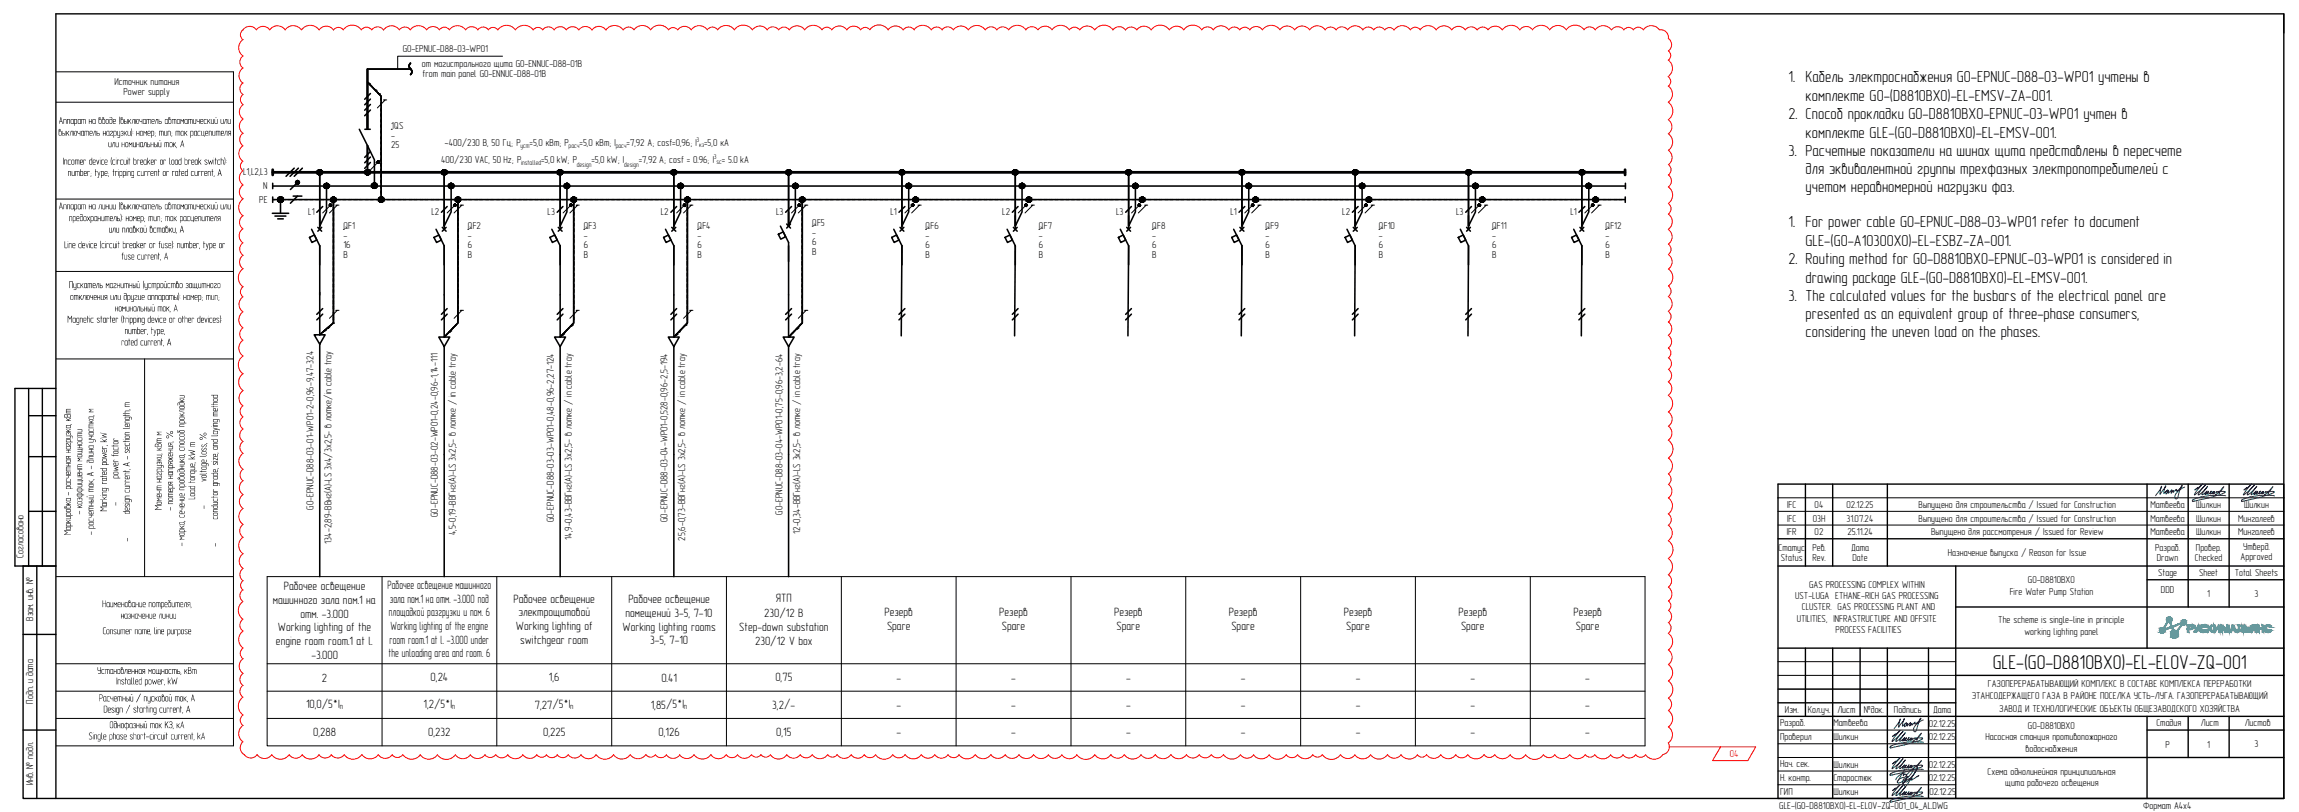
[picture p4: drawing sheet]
<svg xmlns="http://www.w3.org/2000/svg" width="841mm" height="297mm" viewBox="0 0 841 297" stroke-linecap="round" stroke-linejoin="round" font-family="sans-serif">
<defs><g id="words">
<text font-size="7.3" x="729" y="244.6">GLE-(G0-D8810BX0)-EL-ELOV-ZQ-001</text>
<g font-size="5.8">
<text x="654.3" y="29.9">1. Кабель электроснабжения G0-EPNUC-D88-03-WP01 учтены в</text>
<text x="660.5" y="36.9">комплекте G0-(D8810BX0)-EL-EMSV-ZA-001.</text>
<text x="654.3" y="43.5">2. Способ прокладки G0-D8810BX0-EPNUC-03-WP01 учтен в</text>
<text x="660.5" y="50.5">комплекте GLE-(G0-D8810BX0)-EL-EMSV-001.</text>
<text x="654.3" y="57.1">3. Расчетные показатели на шинах щита представлены в пересчете</text>
<text x="660.5" y="63.7">для эквивалентной группы трехфазных электропотребителей с</text>
<text x="660.5" y="70.4">учетом неравномерной нагрузки фаз.</text>
<text x="654.3" y="82.9">1. For power cable G0-EPNUC-D88-03-WP01 refer to document</text>
<text x="660.5" y="89.8">GLE-(G0-A10300X0)-EL-ESBZ-ZA-001.</text>
<text x="654.3" y="96.5">2. Routing method for G0-D8810BX0-EPNUC-03-WP01 is considered in</text>
<text x="660.5" y="103.4">drawing package GLE-(G0-D8810BX0)-EL-EMSV-001.</text>
<text x="654.3" y="110.1">3. The calculated values for the busbars of the electrical panel are</text>
<text x="660.5" y="116.8">presented as an equivalent group of three-phase consumers,</text>
<text x="660.5" y="123.4">considering the uneven load on the phases.</text>
</g>
<g font-size="4.4">
<text x="103.8" y="215.9">Рабочее освещение</text>
<text x="141.8" y="215.4">Рабочее освещение машинного</text>
<text x="99.8" y="220.9">машинного зала пом.1 на</text>
<text x="142.6" y="220.5">зала пом.1 на отм. -3.000 под</text>
<text x="187.8" y="220.5">Рабочее освещение</text>
<text x="229.9" y="220.6">Рабочее освещение</text>
<text x="283.8" y="220.3">ЯТП</text>
<text x="109.9" y="225.9">отм. -3.000</text>
<text x="142.2" y="225.5">площадкой разгрузки и пом. 6</text>
<text x="189.7" y="225.5">электрощитовой</text>
<text x="228.9" y="225.7">помещений 3-5, 7-10</text>
<text x="279.6" y="225.7">230/12 В</text>
<text x="323.5" y="225.5">Резерв</text>
<text x="365.6" y="225.5">Резерв</text>
<text x="407.6" y="225.5">Резерв</text>
<text x="449.6" y="225.5">Резерв</text>
<text x="491.6" y="225.5">Резерв</text>
<text x="533.6" y="225.5">Резерв</text>
<text x="575.6" y="225.5">Резерв</text>
<text x="101.7" y="230.9">Working lighting of the</text>
<text x="142.9" y="230.5">Working lighting of the engine</text>
<text x="188.7" y="230.5">Working lighting of</text>
<text x="227.7" y="230.7">Working lighting rooms</text>
<text x="270.4" y="230.7">Step-down substation</text>
<text x="324.5" y="230.5">Spare</text>
<text x="366.5" y="230.5">Spare</text>
<text x="408.5" y="230.5">Spare</text>
<text x="450.5" y="230.5">Spare</text>
<text x="492.5" y="230.5">Spare</text>
<text x="534.5" y="230.5">Spare</text>
<text x="576.5" y="230.5">Spare</text>
<text x="101" y="235.9">engine room room.1 at l.</text>
<text x="142.5" y="235.4">room room.1 at l. -3.000 under</text>
<text x="190.3" y="235.4">switchgear room</text>
<text x="237.8" y="235.7">3-5, 7-10</text>
<text x="276.2" y="236.1">230/12 V box</text>
<text x="113.9" y="240.9">-3.000</text>
<text x="142.2" y="240.5">the unloading area and room. 6</text>
<text x="117.7" y="249.4">2</text>
<text x="157.5" y="249.1">0,24</text>
<text x="200.8" y="249.1">1,6</text>
<text x="241.9" y="249.4">0.41</text>
<text x="283.7" y="249.1">0,75</text>
<text x="327.9" y="249.4">-</text>
<text x="369.9" y="249.4">-</text>
<text x="411.9" y="249.4">-</text>
<text x="453.9" y="249.4">-</text>
<text x="495.9" y="249.4">-</text>
<text x="537.9" y="249.4">-</text>
<text x="579.9" y="249.4">-</text>
<text x="112" y="259.1">10,0/5*I</text>
<text x="154.9" y="259.1">1,2/5*I</text>
<text x="195.6" y="259.3">7,27/5*I</text>
<text x="238.1" y="259.3">1,85/5*I</text>
<text x="282.5" y="259.3">3,2/-</text>
<text x="327.9" y="259.3">-</text>
<text x="369.9" y="259.3">-</text>
<text x="411.9" y="259.3">-</text>
<text x="453.9" y="259.3">-</text>
<text x="495.9" y="259.3">-</text>
<text x="537.9" y="259.3">-</text>
<text x="579.9" y="259.3">-</text>
<text x="114.6" y="269.1">0,288</text>
<text x="156.7" y="269.1">0,232</text>
<text x="198.7" y="269.1">0,225</text>
<text x="240.9" y="269.1">0,126</text>
<text x="284" y="269.1">0,15</text>
<text x="327.9" y="269.4">-</text>
<text x="369.9" y="269.4">-</text>
<text x="411.9" y="269.4">-</text>
<text x="453.9" y="269.4">-</text>
<text x="495.9" y="269.4">-</text>
<text x="537.9" y="269.4">-</text>
<text x="579.9" y="269.4">-</text>
</g>
<g font-size="3.7">
<text x="147.3" y="18.9">GO-EPNUC-D88-03-WP01</text>
<text x="154.4" y="24.6">от магистрального щита G0-ENNUC-D88-01B</text>
<text x="154.6" y="28.2">from main panel G0-ENNUC-D88-01B</text>
<text x="41.8" y="31">Источник питания</text>
<text x="45.2" y="34.8">Power supply</text>
<text x="143.1" y="47.3">1QS</text>
<text x="47.8" y="49.6">): номер</text>
<text x="56.5" y="49.6">; тип</text>
<text x="64.5" y="53.8">, А</text>
<text x="143.1" y="50.8">-</text>
<text x="162.6" y="53.4">~400/230 В, 50 Гц; Р</text>
<text x="193.7" y="53.4">=5,0 кВт; Р</text>
<text x="212" y="53.4">=5,0 кВт; I</text>
<text x="229.2" y="53.4">=7,92 А; cosf=0,96; I</text>
<text x="257.6" y="53.4">=5,0 кА</text>
<text x="143.1" y="54.3">25</text>
<text x="161.4" y="59.7">400/230 VAC, 50 Hz; Р</text>
<text x="198" y="59.7">=5,0 kW; Р</text>
<text x="216.4" y="59.7">=5,0 kW; I</text>
<text x="233.7" y="59.7">=7,92 A; cosf = 0.96; I</text>
<text x="264.1" y="59.7">= 5.0 kA</text>
<text x="89" y="64.1">L1,L2,L3</text>
<text x="96.3" y="69.3">N</text>
<text x="94.9" y="74.3">PE</text>
<text x="43.9" y="80.9">): номер</text>
<text x="52.6" y="80.9">; тип</text>
<text x="112.8" y="78.6">L1</text>
<text x="125.6" y="83.9">QF1</text>
<text x="157.8" y="78.6">L2</text>
<text x="171.1" y="83.9">QF2</text>
<text x="200.3" y="78.6">L3</text>
<text x="213.6" y="83.9">QF3</text>
<text x="241.7" y="78.6">L2</text>
<text x="255.1" y="83.9">QF4</text>
<text x="283.9" y="78.6">L3</text>
<text x="297.1" y="82.7">QF5</text>
<text x="325.8" y="78.6">L1</text>
<text x="338.6" y="83.9">QF6</text>
<text x="366.6" y="78.6">L2</text>
<text x="380" y="83.9">QF7</text>
<text x="408.3" y="78.6">L3</text>
<text x="421.5" y="83.9">QF8</text>
<text x="450.2" y="78.6">L1</text>
<text x="463" y="83.9">QF9</text>
<text x="491" y="78.6">L2</text>
<text x="504.4" y="83.9">QF10</text>
<text x="532.7" y="78.6">L3</text>
<text x="545.8" y="83.9">QF11</text>
<text x="574.5" y="78.6">L1</text>
<text x="587.3" y="83.9">QF12</text>
<text x="64.3" y="85.1">, А</text>
<text x="125.6" y="87.4">-</text>
<text x="171.1" y="87.4">-</text>
<text x="213.6" y="87.4">-</text>
<text x="255.1" y="87.4">-</text>
<text x="297.1" y="86.2">-</text>
<text x="297.1" y="89.7">6</text>
<text x="338.6" y="87.4">-</text>
<text x="380" y="87.4">-</text>
<text x="421.5" y="87.4">-</text>
<text x="463" y="87.4">-</text>
<text x="504.4" y="87.4">-</text>
<text x="545.8" y="87.4">-</text>
<text x="587.3" y="87.4">-</text>
<text x="23.5" y="90.8">Line</text>
<text x="125.6" y="90.9">16</text>
<text x="125.6" y="94.4">B</text>
<text x="171.1" y="90.9">6</text>
<text x="171.1" y="94.4">B</text>
<text x="213.6" y="90.9">6</text>
<text x="213.6" y="94.4">B</text>
<text x="255.1" y="90.9">6</text>
<text x="255.1" y="94.4">B</text>
<text x="297.1" y="93.2">B</text>
<text x="338.6" y="90.9">6</text>
<text x="338.6" y="94.4">B</text>
<text x="380" y="90.9">6</text>
<text x="380" y="94.4">B</text>
<text x="421.5" y="90.9">6</text>
<text x="421.5" y="94.4">B</text>
<text x="463" y="90.9">6</text>
<text x="463" y="94.4">B</text>
<text x="504.4" y="90.9">6</text>
<text x="504.4" y="94.4">B</text>
<text x="545.8" y="90.9">6</text>
<text x="545.8" y="94.4">B</text>
<text x="587.3" y="90.9">6</text>
<text x="587.3" y="94.4">B</text>
<text x="62" y="113.9">, А</text>
<text x="65" y="109.7">): номер</text>
<text x="73.7" y="109.7">; тип</text>
<text x="79.7" y="109.7">;</text>
<text x="25.9" y="155.5" transform="rotate(-90 25.9 155.5)">, кВт</text>
<text x="34.2" y="152.3" transform="rotate(-90 34.2 152.3)">, м</text>
<text x="59.1" y="166.3" transform="rotate(-90 59.1 166.3)">,мкВт</text>
<text x="63.3" y="163.5" transform="rotate(-90 63.3 163.5)">%,</text>
<text x="47.5" y="175.7" transform="rotate(-90 47.5 175.7)">m length,</text>
<text x="43.3" y="185" transform="rotate(-90 43.3 185)">-</text>
<text x="653.7" y="185.8">IFC</text>
<text x="663.8" y="185.8">04</text>
<text x="675.5" y="185.8">02.12.25</text>
<text x="701.9" y="185.8">Выпущено для строительства / Issued for Construction</text>
<text x="786.7" y="185.8">Матвеева</text>
<text x="803.4" y="185.8">Шилкин</text>
<text x="820.9" y="185.8">Шилкин</text>
<text x="75.6" y="186.2" transform="rotate(-90 75.6 186.2)">-</text>
<text x="114.7" y="186.5" transform="rotate(-90 114.7 186.5)">G0-EPNUC-D88-03-01-WP01-2-0,96-9,47-324</text>
<text x="160.2" y="189.2" transform="rotate(-90 160.2 189.2)">G0-EPNUC-D88-03-02-WP01-0,24-0,96-1,14-111</text>
<text x="202.6" y="191.1" transform="rotate(-90 202.6 191.1)">G0-EPNUC-D88-03-03-WP01-0,48-0,96-2,27-124</text>
<text x="244.2" y="190.9" transform="rotate(-90 244.2 190.9)">G0-EPNUC-D88-03-04-WP01-0,528-0,96-2,5-194</text>
<text x="286.2" y="188.3" transform="rotate(-90 286.2 188.3)">G0-EPNUC-D88-03-04-WP01-0,75-0,96-3,2-64</text>
<text x="653.7" y="190.8">IFC</text>
<text x="663.1" y="190.8">03H</text>
<text x="675.5" y="190.8">31.07.24</text>
<text x="701.9" y="190.8">Выпущено для строительства / Issued for Construction</text>
<text x="786.7" y="190.8">Матвеева</text>
<text x="803.4" y="190.8">Шилкин</text>
<text x="818.8" y="190.8">Мингалеев</text>
<text x="166.8" y="195.8" transform="rotate(-90 166.8 195.8)">4,5-0,19-ВВГнг(А)-LS 3х2,5- в лотке / in cable tray</text>
<text x="209.2" y="197.4" transform="rotate(-90 209.2 197.4)">14,9-0,43-ВВГнг(А)-LS 3х2,5- в лотке / in cable tray</text>
<text x="250.7" y="197.7" transform="rotate(-90 250.7 197.7)">25,6-0,73-ВВГнг(А)-LS 3х2,5- в лотке / in cable tray</text>
<text x="292.7" y="195.2" transform="rotate(-90 292.7 195.2)">12-0,34-ВВГнг(А)-LS 3х2,5- в лотке / in cable tray</text>
<text x="653.7" y="195.8">IFR</text>
<text x="663.8" y="195.8">02</text>
<text x="675.8" y="195.8">25.11.24</text>
<text x="706.4" y="195.8">Выпущено для рассмотрения / Issued for Review</text>
<text x="786.7" y="195.8">Матвеева</text>
<text x="803.4" y="195.8">Шилкин</text>
<text x="818.8" y="195.8">Мингалеев</text>
<text x="47.5" y="198.1" transform="rotate(-90 47.5 198.1)">-</text>
<text x="121.2" y="198.8" transform="rotate(-90 121.2 198.8)">134-2,89-ВВнг(А)-LS 3х4/3х2,5- в лотке/in cable tray</text>
<text x="650.6" y="201.5">Статус</text>
<text x="663" y="201.5">Рев.</text>
<text x="677.2" y="201.5">Дата</text>
<text x="712.6" y="203.3">Назначение выпуска / Reason for Issue</text>
<text x="788.4" y="201.5">Разраб.</text>
<text x="803.3" y="201.5">Провер.</text>
<text x="820.6" y="201.2">Утверд.</text>
<text x="8.6" y="204" transform="rotate(-90 8.6 204)">Согласовано</text>
<text x="651.4" y="205.1">Status</text>
<text x="663" y="205.1">Rev.</text>
<text x="677.7" y="205.1">Date</text>
<text x="789.1" y="205.1">Drawn</text>
<text x="803" y="205.1">Checked</text>
<text x="819.7" y="204.7">Approved</text>
<text x="661.8" y="215">GAS PROCESSING COMPLEX WITHIN</text>
<text x="741.9" y="213.4">G0-D8810BX0</text>
<text x="789.5" y="210.8">Stage</text>
<text x="804.5" y="210.8">Sheet</text>
<text x="817.5" y="210.8">Total Sheets</text>
<text x="656.7" y="219.2">UST-LUGA ETHANE-RICH GAS PROCESSING</text>
<text x="735.2" y="217.5">Fire Water Pump Station</text>
<text x="790.5" y="217.1">DDD</text>
<text x="807.4" y="218.3">1</text>
<text x="824.7" y="218.3">3</text>
<text x="12.1" y="227.1" transform="rotate(-90 12.1 227.1)">Взам. инв. №</text>
<text x="69.7" y="222.1">,</text>
<text x="657.3" y="227.5">UTILITIES, INFRASTRUCTURE AND OFFSITE</text>
<text x="659.1" y="223.3">CLUSTER. GAS PROCESSING PLANT AND</text>
<text x="671.5" y="231.7">PROCESS FACILITIES</text>
<text x="731" y="228">The scheme is single-line in principle</text>
<text x="740.5" y="232.2">working lighting panel</text>
<text x="66" y="246.6">, кВт</text>
<text x="727.2" y="251.3">ГАЗОПЕРЕРАБАТЫВАЮЩИЙ КОМПЛЕКС В СОСТАВЕ КОМПЛЕКСА ПЕРЕРАБОТКИ</text>
<text x="12.1" y="257.4" transform="rotate(-90 12.1 257.4)">Подп. и дата</text>
<text x="68.3" y="256.6">, А</text>
<text x="721.3" y="255.8">ЭТАНСОДЕРЖАЩЕГО ГАЗА В РАЙОНЕ ПОСЕЛКА УСТЬ-ЛУГА. ГАЗОПЕРЕРАБАТЫВАЮЩИЙ</text>
<text x="653" y="260.8">Изм.</text>
<text x="661.4" y="260.8">Кол.уч.</text>
<text x="672.1" y="260.8">Лист</text>
<text x="681.9" y="260.8">№док.</text>
<text x="692.8" y="260.8">Подпись</text>
<text x="707.1" y="260.8">Дата</text>
<text x="731.4" y="260.3">ЗАВОД И ТЕХНОЛОГИЧЕСКИЕ ОБЪЕКТЫ ОБЩЕЗАВОДСКОГО ХОЗЯЙСТВА</text>
<text x="63.1" y="266.4">, кА</text>
<text x="651.2" y="265.7">Разраб.</text>
<text x="670.7" y="265.7">Матвеева</text>
<text x="705.6" y="265.8">02.12.25</text>
<text x="741.9" y="266.6">G0-D8810BX0</text>
<text x="788.9" y="265.7">Стадия</text>
<text x="805.1" y="265.7">Лист</text>
<text x="821.2" y="265.7">Листов</text>
<text x="651.2" y="270.7">Проверил</text>
<text x="670.7" y="270.7">Шилкин</text>
<text x="705.6" y="270.8">02.12.25</text>
<text x="726.3" y="270.8">Насосная станция противопожарного</text>
<text x="741" y="275">водоснабжения</text>
<text x="792.2" y="273.6">Р</text>
<text x="807.5" y="273.6">1</text>
<text x="824.7" y="273.4">3</text>
<text x="651.2" y="280.7">Нач. сек.</text>
<text x="670.8" y="280.8">Шилкин</text>
<text x="705.6" y="280.8">02.12.25</text>
<text x="12.1" y="287.1" transform="rotate(-90 12.1 287.1)">Инв. № подл.</text>
<text x="651.2" y="285.7">Н. контр.</text>
<text x="670.7" y="285.7">Старостюк</text>
<text x="705.6" y="285.8">02.12.25</text>
<text x="727.1" y="283.4">Схема однолинейная принципиальная</text>
<text x="733.6" y="287.6">щита рабочего освещения</text>
<text x="651.2" y="290.7">ГИП</text>
<text x="670.7" y="290.7">Шилкин</text>
<text x="705.8" y="290.8">02.12.25</text>
<text x="650.9" y="295.9">GLE-(G0-D8810BX0)-EL-ELOV-ZQ-001_04_AL.DWG</text>
<text x="784" y="295.8">Формат А4х4</text>
</g>
<text font-size="3.7" fill="#f00" x="632.8" y="277">04</text>
<g font-size="3.1">
<text x="124.3" y="259.4">n</text>
<text x="165.3" y="259.4">n</text>
<text x="208.6" y="259.4">n</text>
<text x="250.1" y="259.4">n</text>
</g>
<g font-size="2.6">
<text x="254.8" y="51.9">3</text>
<text x="255.7" y="53.7">кз</text>
<text x="190.4" y="54.2">уст</text>
<text x="208" y="54.2">расч</text>
<text x="225.2" y="54.2">расч</text>
<text x="261.2" y="58.2">3</text>
<text x="190.6" y="60.5">installed</text>
<text x="211" y="61">design</text>
<text x="228.3" y="61">design</text>
<text x="262.1" y="60.1">sc</text>
</g>
</g></defs>
<g fill="none" stroke="#000" stroke-width=".57">
<path d="M134.4 30l.3 .4M134.4 25.3v22v-22h15.7zM134.4 25.3v22v-22M134.8 30.4l.1 .1M135 30.6l.3 .3M135.3 31l.1 .1M135.5 31.1l.1 .2M135.7 31.3l1 1.1M136.7 32.4l.3 .3M137 32.8l.4 .3M137.4 33.1l.1 .2M137.6 33.3l.4 .5"/>
<path d="M138.1 33.8l.5 .5M138.6 34.4l.5 .4M139.1 34.9l.2 .1M139.3 35.1l.1 .5M139.4 38.7v.9M139.4 36.7v.9M139.4 35.7v.9M139.4 37.6v1M139.4 39.7v.9M139.4 58.9v2.9M139.4 56.7v1.1M139.4 52.7v2.9"/>
<path d="M139.4 50.9v.7M139.4 46.7v3.1M139.4 44.7v.9M139.4 40.7v2.9M139.4 43.7v.9M139.4 45.6v1M139.4 49.9v.9M139.4 51.7v.9M139.4 55.7v.9M139.4 57.9v1M119.4 68.1v9.4l-2.4 5.2v-19.7v19.7M122 73v.6"/>
<path d="M122 74.7v1M122 75.7v1.9M122 78.7v1M122 73.7v1M122 77.7v1M122 79.7v1M134.4 63v-9.7l2.6 5.2v9.4M139.4 68.9v3M139.4 66.9v1M139.4 64.9v.9M139.4 62.9v1M139.4 61.9v1"/>
<path d="M139.4 63.9v1M139.4 65.9v1M139.4 67.9v1M139.4 71.9v1.1M165 68.1v9.4l-2.5 5.2v-19.7v19.7M167.5 73v.6M167.5 74.7v1M167.5 75.7v1.9M167.5 78.7v1M167.5 73.7v1M167.5 77.7v1M167.5 79.7v1"/>
<path d="M207.4 68.1v9.4l-2.5 5.2v-19.7v19.7M209.9 73v.6M209.9 74.7v1M209.9 75.7v1.9M209.9 78.7v1M209.9 73.7v1M209.9 77.7v1M209.9 79.7v1M249 68.1v9.4l-2.5 5.2v-19.7v19.7M251.5 73v.6M251.5 74.7v1M251.5 75.7v1.9"/>
<path d="M251.5 78.7v1M251.5 73.7v1M251.5 77.7v1M251.5 79.7v1M291 68.1v9.4l-2.5 5.2v-19.7v19.7M293.5 73v.6M293.5 74.7v1M293.5 75.7v1.9M293.5 78.7v1M293.5 73.7v1M293.5 77.7v1M293.5 79.7v1"/>
<path d="M332.4 68.1v9.4l-2.5 5.2v-19.7v19.7M373.9 68.1v9.4l-2.5 5.2v-19.7v19.7M415.4 68.1v9.4l-2.5 5.2v-19.7v19.7M456.8 68.1v9.4l-2.5 5.2v-19.7v19.7M498.3 68.1v9.4l-2.6 5.2v-19.7v19.7M539.8 68.1v9.4l-2.6 5.2v-19.7v19.7M581.2 68.1v9.4l-2.5 5.2v-19.7v19.7M117 89.9v18M122 80.8v1.9M122 82.7v1M122 84.8v1.1M122 87v1.7"/>
<path d="M122 88.8v1.1M122 91v.7M122 95v.7M122 97v4M122 90v.9M122 95.7v1.3M122 91.7v3.2M122 83.7v1M122 86v.9M162.5 89.9v18M167.5 80.8v1.9M167.5 82.7v1"/>
<path d="M167.5 84.8v1.1M167.5 87v1.7M167.5 88.8v1.1M167.5 91v.7M167.5 91.7v3.2M167.5 95v.7M167.5 97v4M167.5 83.7v1M167.5 86v.9M167.5 90v.9M167.5 95.7v1.3M204.9 89.9v18"/>
<path d="M209.9 80.8v1.9M209.9 82.7v1M209.9 84.8v1.1M209.9 87v1.7M209.9 88.8v1.1M209.9 91v.7M209.9 91.7v3.2M209.9 95v.7M209.9 97v4M209.9 83.7v1M209.9 86v.9M209.9 90v.9"/>
<path d="M209.9 95.7v1.3M246.5 89.9v18M251.5 80.8v1.9M251.5 82.7v1M251.5 84.8v1.1M251.5 87v1.7M251.5 88.8v1.1M251.5 91v.7M251.5 91.7v3.2M251.5 95v.7M251.5 97v4M251.5 83.7v1"/>
<path d="M251.5 86v.9M251.5 90v.9M251.5 95.7v1.3M288.5 89.9v18M293.5 80.8v1.9M293.5 82.7v1M293.5 84.8v1.1M293.5 87v1.7M293.5 88.8v1.1M293.5 91v.7M293.5 91.7v3.2M293.5 95v.7"/>
<path d="M293.5 97v4M293.5 83.7v1M293.5 86v.9M293.5 90v.9M293.5 95.7v1.3M329.9 89.9l-.2 33M371.4 89.9l-.2 33M412.9 89.9l-.3 33M454.3 89.9l-.2 33M495.7 89.9l-.1 33M537.2 89.9l-.2 33M578.7 89.9l-.2 33"/>
<path d="M120.3 119.6l-1.7 1.4M120.5 119.4l-.2 .2M122 101v.9M122 103v.9M122 107v.9M122 109v2.9M122 113v1.2M122 115.2v1.8a1.92 1.92 0 0 1-1.1 2l-.4 .4M122 108v1M122 104v1.9M122 102v.9M122 106v.9"/>
<path d="M122 112v1M122 114.2v1M165.9 119.7l-.2 .4M166.1 119.6l-.1 .1M166.5 119.2l-.3 .4M166.6 119l-.1 .2M166.8 118.9l-.1 .1M167.5 101v.9M167.5 103v.9M167.5 104v1.9M167.5 107v.9M167.5 109v2.9"/>
<path d="M167.5 113v1.2M167.5 115.2v2a1.21 1.21 0 0 1-.6 1.6M167.5 102v.9M167.5 106v.9M167.5 108v1M167.5 112v1M167.5 114.2v1M208.2 119.9l-.2 .2M208.9 119.2l-.7 .7M209.2 118.9l-.3 .3M209.4 118.7l-.2 .1M209.9 101v.9"/>
<path d="M209.9 103v.9M209.9 104v1.9M209.9 107v.9M209.9 109v2.9M209.9 113v1.2M209.9 115.2v3l-.5 .5M209.9 102v.9M209.9 106v.9M209.9 108v1M209.9 112v1M209.9 114.2v1M250.1 119.6l-.7 .7"/>
<path d="M250.3 119.4l-.2 .2M250.4 119.2l-.1 .2M250.8 118.9l-.4 .3M251 118.7l-.2 .1M251.3 118.3l-.3 .4M251.5 101v.9M251.5 103v.9M251.5 104v1.9M251.5 107v.9M251.5 109v2.9M251.5 113v1.2M251.5 115.2l-.2 3.1"/>
<path d="M251.5 102v.9M251.5 106v.9M251.5 108v1M251.5 112v1M251.5 114.2v1M292.4 119.2l-.9 1.1M292.6 119l-.1 .2M292.8 118.9l-.1 .1M293.1 118.5l-.3 .3M293.3 118.3l-.1 .2M293.5 101v.9M293.5 103v.9"/>
<path d="M293.5 104v1.9M293.5 107v.9M293.5 109v2.9M293.5 113v1.2M293.5 115.2l-.1 3.1M293.5 102v.9M293.5 106v.9M293.5 108v1M293.5 112v1M293.5 114.2v1M118.6 121l-1.6 1.5M162.7 123.2l-.2 .1"/>
<path d="M162.8 123l-.1 .1M163 122.8l-.1 .2M163.3 122.5l-.2 .3M163.6 122.3l-.2 .1M163.7 122.1l-.1 .1M164 121.7l-.3 .3M164.7 121l-.6 .7M164.9 120.8l-.1 .2M165.4 120.3l-.4 .5M165.6 120.1l-.2 .2M205 123.2l-.1 .1M205.4 122.8l-.4 .3"/>
<path d="M205.9 122.3l-.5 .5M206.2 121.9l-.3 .3M207.3 120.8l-1 1.1M207.5 120.6l-.2 .2M207.8 120.3l-.3 .3M208 120.1l-.2 .2M246.6 123.2l-.1 .1M247.1 122.7l-.5 .4M247.7 122.1l-.5 .5M248.2 121.6l-.5 .4M249 120.6l-.8 .9M249.4 120.3l-.3 .3"/>
<path d="M288.8 123l-.3 .3M289.1 122.7l-.2 .3M289.5 122.3l-.3 .3M289.7 122.1l-.2 .1M289.8 121.9l-.1 .1M290 121.7l-.1 .2M291.4 120.3l-1.3 1.4"/>
<circle cx="102.6" cy="73" r=".98"/>
<circle cx="137" cy="67.9" r=".98"/>
<circle cx="139.5" cy="73" r=".98"/>
</g>
<!-- layer: 0 -->
<g fill="none" stroke="#000" stroke-width=".57">
<path d="M135.5 36.2l-2.1 2.1M135.5 38.2l-2.1 2.1M135.5 34.2l-2.1 2.1M150.2 23.1a1.3 1.3 0 0 0 0 2.1M150.2 25.2a1.3 1.3 0 0 1 0 2.1M131.4 47.3l3 6v6.9M133.5 47.3h1.9M134.4 42.3v5M135.5 40.2l-2.1 2.1M135.5 55.4l-2.1 2.2M135.5 57.5l-2.1 2M135.5 59.4l-2.1 2.2"/>
<path d="M99.6 78h6M99.8 68.1h494.8M99.8 73h.7M99.8 67v2M99.8 72.1v1.9M100.5 73h.9M100.6 79h4M101.5 73h.9M102.5 73h.9M102.6 73v5M103.5 73h1M104.5 73h4"/>
<path d="M107.3 71.7h3.1M107.6 61.5l-3 3M108.5 73h.9M108.8 66.7l-2.6 2.6M108.8 71.7l-2.6 2.6M109.2 61.5l-3.1 3M109.5 73h.9M110.5 73h2.9M110.6 61.5l-3 3M113.5 73h.9M114.5 73h.9M115.5 73h1"/>
<path d="M116.5 73h.9M117 78.9v5M117.5 73h.9M118 75.6l-2.1 2M118.5 73h.9M119.5 73h1M120.5 73h4M124.5 73h.9M125.5 73h.9M126.5 73h2.9M129.5 73h1.2M130.7 73h.7"/>
<path d="M131.5 73h1M132.5 73h2.9M135.5 73h1M136.5 73h1.2M137.7 73h1M138.7 73h1.8M140.5 73h1.2M141.7 73h1M142.7 73h.7M143.5 73h3.2M146.7 73h.7M147.5 73h1"/>
<path d="M148.5 73h2.9M151.5 73h1M152.5 73h1.2M153.7 73h1M154.7 73h1.8M156.5 73h1.2M157.7 73h1M158.8 73h.6M159.5 73h3.2M162.5 78.9v5M162.8 73h.6M163.5 73h1"/>
<path d="M163.6 75.6l-2.1 2M164.5 73h2.9M167.5 73h1M168.5 73h1.2M169.7 73h1M170.8 73h2.9M173.7 73h1M174.8 73h.7M175.5 73h3.2M178.8 73h.7M179.5 73h1M180.5 73h1.2"/>
<path d="M181.7 73h1.8M183.5 73h1M184.5 73h1.2M185.7 73h1M186.8 73h2.9M189.7 73h1M190.8 73h.7M191.5 73h1.2M192.8 73h1.9M194.8 73h.9M195.8 73h.9M196.8 73h.9"/>
<path d="M197.7 73h4M201.7 73h1M202.8 73h.9M203.8 73h1.9M204.9 78.9v5M205.7 73h1M205.9 75.6l-2.1 2M206.8 73h.9M207.8 73h.9M208.8 73h2.9M211.8 73h.9M212.8 73h.9"/>
<path d="M213.7 73h4M217.7 73h1M218.8 73h.9M219.8 73h.9M220.8 73h.9M221.7 73h1M222.8 73h.9M223.8 73h.9M224.8 73h2.9M227.8 73h.9M228.8 73h.9M229.7 73h1"/>
<path d="M230.8 73h2.9M233.7 73h1M234.8 73h.9M235.8 73h.9M236.8 73h.9M237.7 73h1M238.8 73h.9M239.8 73h.9M240.8 73h2.9M243.8 73h.9M244.8 73h.9M245.7 73h1"/>
<path d="M246.5 78.9v5M246.8 73h2.9M247.5 75.6l-2.1 2M249.7 73h1M250.8 73h.9M251.8 73h.9M252.8 73h.9M253.7 73h1M254.8 73h.9M255.8 73h.9M256.8 73h3.9M260.8 73h.9"/>
<path d="M261.7 73h1M262.8 73h2.9M265.7 73h1.3M267 73h.7M267.8 73h.9M268.8 73h.9M269.7 73h2M271.8 73h.9M272.8 73h1.1M274 73h1M275 73h1.7M276.8 73h1.1"/>
<path d="M278 73h1M279 73h2.9M282 73h1M283 73h.7M283.8 73h.9M284.8 73h2.9M287.8 73h.9M288.5 77.7v5M288.8 73h1.1M289.6 75.6l-2.2 2M290 73h1M291 73h1.7"/>
<path d="M292.8 73h1.1M294 73h1M295 73h.7M295.8 73h3.2M299 73h.7M299.8 73h.9M300.8 73h2.9M303.8 73h.9M304.8 73h1.1M306 73h1M307 73h1.7M308.8 73h1.1"/>
<path d="M310 73h1M311 73h.7M311.8 73h3.2M315 73h.7M315.8 73h.9M316.8 73h2.9M319.8 73h.9M320.8 73h1.1M322 73h1M323 73h2.9M326 73h1M327 73h.7"/>
<path d="M327.8 73h1.2M329.1 73h1.9M329.9 78.9v5M331 73h1M331 75.6l-2.1 2M332 73h1M333.1 73h.8M334 73h3.9M338 73h1M339 73h1M340 73h1.9M342 73h1"/>
<path d="M343 73h1M344 73h1M345.1 73h1.9M347 73h1M348 73h1M349.1 73h.8M350 73h3.9M354 73h1M355 73h1M356 73h1.9M358 73h1M359 73h1"/>
<path d="M360 73h1M361.1 73h2.9M364 73h1M365.1 73h.9M366 73h4M370 73h1M371 73h1M371.4 78.9v5M372 73h1M372.4 75.6l-2.1 2M373.1 73h.9M374 73h1"/>
<path d="M375 73h1M376 73h1M377.1 73h2.9M380 73h1M381.1 73h.9M382 73h1M383 73h3M386 73h1M387 73h1M388 73h1M389.1 73h.9M390 73h1"/>
<path d="M391 73h1M392 73h1M393.1 73h2.9M396 73h1M397.1 73h.9M398 73h1M399 73h3M402 73h1.2M403.3 73h.7M404.1 73h.9M405.1 73h.9M406 73h2"/>
<path d="M408.1 73h.9M409.1 73h1.1M410.3 73h.9M411.3 73h.7M412.1 73h.9M412.9 78.9v5M413.1 73h1.1M413.9 75.6l-2.1 2M414.3 73h.9M415.3 73h2.9M418.3 73h.9M419.3 73h.7"/>
<path d="M420.1 73h.9M421.1 73h2.9M424.1 73h.9M425.1 73h1.1M426.3 73h.9M427.3 73h1.7M429.1 73h1.1M430.3 73h.9M431.3 73h2.9M434.3 73h.9M435.3 73h.7M436.1 73h.9"/>
<path d="M437.1 73h2.9M440.1 73h.9M441.1 73h1.1M442.3 73h.9M443.3 73h1.7M445.1 73h1.1M446.3 73h.9M447.3 73h.7M448.1 73h3.1M451.3 73h.7M452.1 73h.9M453.1 73h2.9"/>
<path d="M454.3 78.9v5M455.4 75.6l-2.1 2M456.1 73h.9M457.1 73h1.1M458.3 73h.9M459.3 73h1.7M461.1 73h1.1M462.3 73h.9M463.3 73h.7M464.1 73h1.2M465.3 73h1.9M467.3 73h.7"/>
<path d="M468.1 73h1.2M469.3 73h4M473.3 73h.9M474.3 73h.9M475.3 73h1M476.3 73h1.9M478.3 73h.9M479.3 73h1M480.3 73h1M481.3 73h1.9M483.3 73h1M484.3 73h1"/>
<path d="M485.3 73h.9M486.3 73h3.9M490.3 73h.9M491.3 73h1M492.3 73h1.9M494.3 73h.9M495.3 73h1M495.7 78.9v5M496.3 73h1M496.8 75.6l-2.1 2M497.3 73h1.9M499.3 73h1"/>
<path d="M500.3 73h1M501.3 73h.9M502.3 73h3.9M506.3 73h.9M507.3 73h1M508.3 73h1.9M510.3 73h.9M511.3 73h1M512.3 73h1M513.3 73h3M516.3 73h1M517.3 73h.9"/>
<path d="M518.3 73h3.9M522.3 73h.9M523.3 73h1M524.3 73h1M525.3 73h.9M526.3 73h.9M527.3 73h1M528.3 73h1M529.3 73h3M532.3 73h1M533.3 73h.9M534.3 73h.9"/>
<path d="M535.3 73h2.9M537.2 78.9v5M538.3 73h.9M538.3 75.6l-2.1 2M539.3 73h1M540.3 73h1M541.3 73h.9M542.3 73h2M544.3 73h1M545.3 73h1.2M546.5 73h1.8M548.3 73h1"/>
<path d="M549.3 73h1.2M550.5 73h1M551.6 73h2.9M554.5 73h1M555.6 73h.7M556.3 73h1M557.3 73h3M560.3 73h1M561.3 73h1.2M562.5 73h1M563.6 73h.7M564.3 73h1"/>
<path d="M565.3 73h1.2M566.5 73h1M567.6 73h2.9M570.5 73h1M571.6 73h.7M572.3 73h1M573.3 73h3M576.3 73h1M577.3 73h1.2M578.5 73h1M578.7 78.9v5M579.6 73h1.7"/>
<path d="M579.8 75.6l-2.2 2M581.3 73h1.2M582.5 73h1M583.6 73h2.9M586.5 73h1M587.6 73h.7M588.3 73h1M589.3 73h3M592.3 73h1M593.3 73h1.3M594.6 72.1v1.9M594.6 67v2"/>
<path d="M101.6 80.1h2M113.2 86.9l1.8-.9 .9 1.8-1.8 .9zM114 83.9l3 6v7M116.3 83.2l1.4 1.4M117.7 83.2l-1.4 1.4M158.8 86.9l1.8-.9 .9 1.8-1.8 .9zM159.5 83.9l3 6v7M161.8 83.2l1.4 1.4M163.2 83.2l-1.4 1.4M201.2 86.9l1.7-.9 .9 1.8-1.7 .9zM201.9 83.9l3 6v7M204.2 83.2l1.4 1.4"/>
<path d="M205.6 83.2l-1.4 1.4M242.8 86.9l1.7-.9 .9 1.8-1.8 .9zM243.5 83.9l3 6v7M245.7 83.2l1.5 1.4M247.2 83.2l-1.5 1.4M284.7 85.7l1.8-.9 .9 1.8-1.8 .9zM285.5 82.7l3 6v7M287.8 82l1.4 1.4M289.2 82l-1.4 1.4M326.2 86.9l1.8-.9 .9 1.8-1.8 .9zM327 83.9l2.9 6v7M329.2 83.2l1.4 1.4"/>
<path d="M330.6 83.2l-1.4 1.4M367.7 86.9l1.7-.9 .9 1.8-1.7 .9zM368.4 83.9l3 6v7M370.7 83.2l1.4 1.4M372.1 83.2l-1.4 1.4M409.1 86.9l1.8-.9 .9 1.8-1.8 .9zM409.8 83.9l3.1 6v7M412.2 83.2l1.4 1.4M413.6 83.2l-1.4 1.4M450.6 86.9l1.8-.9 .9 1.8-1.8 .9zM451.3 83.9l3 6v7M453.6 83.2l1.4 1.4"/>
<path d="M455 83.2l-1.4 1.4M492.1 86.9l1.7-.9 .9 1.8-1.7 .9zM492.8 83.9l2.9 6v7M495 83.2l1.5 1.4M496.5 83.2l-1.5 1.4M533.5 86.9l1.8-.9 .9 1.8-1.8 .9zM534.2 83.9l3 6v7M536.5 83.2l1.4 1.4M537.9 83.2l-1.4 1.4M574.9 86.9l1.8-.9 1 1.8-1.9 .9zM575.7 83.9l3 6v7M578 83.2l1.4 1.4"/>
<path d="M579.4 83.2l-1.4 1.4M117 107v15.5M118 112.9l-2.1 2.1M118 114.9l-2.1 2.1M162.5 107.9v15.4M163.6 112.9l-2.1 2.1M163.6 114.9l-2.1 2.1M204.9 107.9v15.4M205.9 112.9l-2.1 2.1M205.9 114.9l-2.1 2.1M246.5 107.9v15.4M247.5 112.9l-2.1 2.1"/>
<path d="M247.5 114.9l-2.1 2.1M288.5 107.9v15.4M289.6 112.9l-2.2 2.1M289.6 114.9l-2.2 2.1M331 112.9l-2.1 2.1M331 114.9l-2.1 2.1M372.4 112.9l-2.1 2.1M372.4 114.9l-2.1 2.1M413.9 112.9l-2.1 2.1M413.9 114.9l-2.1 2.1M455.4 112.9l-2.1 2.1M455.4 114.9l-2.1 2.1"/>
<path d="M496.8 112.9l-2.1 2.1M496.8 114.9l-2.1 2.1M538.3 112.9l-2.1 2.1M538.3 114.9l-2.1 2.1M579.8 112.9l-2.2 2.1M579.8 114.9l-2.2 2.1M114.9 122.5h4l-1.9 3.4zM117 125.9v85M160.5 123.3h4l-2 3.5zM162.5 126.8v84.1M202.9 123.3h4l-2 3.5zM204.9 126.8v84.1"/>
<path d="M244.5 123.3h4l-2 3.5zM246.5 126.8v84.1M286.5 123.3h4l-2 3.5zM288.5 126.8v84.1"/>
</g>
<g fill="#000" stroke="#000" stroke-width=".37">
<path d="M102.4 74h.5zM102.5 72.1h.2zM116.7 64h.5zM116.8 62h.3zM119.3 69h.4zM119.3 67h.3zM121.7 74h.5zM121.8 72.1h.2zM134.2 64h.5zM134.3 62h.3zM136.7 68.9h.5zM136.8 66.9h.3z"/>
<path d="M139.3 74h.4zM139.3 72.1h.3zM162.3 64h.5zM162.4 62h.2zM164.8 69h.4zM164.8 67h.3zM167.3 74h.5zM167.4 72.1h.2zM204.7 64h.4zM204.7 62h.3zM207.2 69h.4zM207.3 67h.2z"/>
<path d="M209.7 74h.4zM209.7 72.1h.3zM246.3 64h.4zM246.3 62h.3zM248.8 69h.4zM248.9 67h.2zM251.3 74h.4zM251.3 72.1h.3zM288.3 64h.4zM288.4 62h.2zM290.8 69h.4zM290.8 67h.3z"/>
<path d="M293.2 74h.6zM293.4 72.1h.2zM329.8 64h.4zM329.8 62h.3zM332.2 69h.5zM332.3 67h.2zM334.7 74h.5zM334.8 72.1h.2zM371.2 64h.5zM371.3 62h.2zM373.7 69h.4zM373.8 67h.2z"/>
<path d="M376.2 74h.4zM376.2 72.1h.3zM412.6 64h.5zM412.7 62h.2zM415.2 69h.4zM415.2 67h.3zM417.6 74h.5zM417.7 72.1h.3zM454.1 64h.4zM454.2 62h.2zM456.6 69h.5zM456.7 67h.2z"/>
<path d="M459.1 74h.4zM459.2 72.1h.2zM495.6 64h.4zM495.6 62h.3zM498 69h.5zM498.2 67h.2zM500.6 74h.4zM500.6 72.1h.3zM537 64h.5zM537.1 62h.2zM539.5 69h.4zM539.6 67h.2z"/>
<path d="M542 74h.5zM542.1 72.1h.3zM578.5 64h.4zM578.5 62h.3zM581 69h.4zM581 67h.3zM583.4 74h.5zM583.6 72.1h.2z"/>
<path d="M102.4 74h.3zM102.5 74h.2z"/>
<path d="M102.4 74h.3zM102.5 74h.2z"/>
<path d="M102.5 72.1h.4zM102.4 72.1h.5z"/>
<path d="M102.5 72.1h.4zM102.4 72.1h.5z"/>
<path d="M102.4 72.1h.5zM102.3 72.1h.6z"/>
<path d="M102.4 72.1h.5zM102.3 72.1h.6z"/>
<path d="M102.3 72.1h.7zM102.3 72.1h.7z"/>
<path d="M102.3 74h.6zM102.3 74h.6z"/>
<path d="M102.3 72.1h.7zM102.3 72.1h.7z"/>
<path d="M102.3 74h.6zM102.3 74h.6z"/>
<path d="M102.2 72.1l.9 .1zM102.1 72.2h1z"/>
<path d="M102.2 74h.8zM102.2 74h.7z"/>
<path d="M102.2 72.1l.9 .1zM102.1 72.2h1z"/>
<path d="M102.2 74h.8zM102.2 74h.7z"/>
<path d="M102.1 72.2h1.1zM102.1 72.2h1.1z"/>
<path d="M102.1 73.9h1zM102.1 73.9l.9 .1z"/>
<path d="M102.1 72.2h1.1zM102.1 72.2h1.1z"/>
<path d="M102.1 73.9h1zM102.1 73.9l.9 .1z"/>
<path d="M102 72.2h1.3zM102 72.2h1.3z"/>
<path d="M102 73.8h1.2zM102 73.8l1.1 .1z"/>
<path d="M102 72.2h1.3zM102 72.2h1.3z"/>
<path d="M102 73.8h1.2zM102 73.8l1.1 .1z"/>
<path d="M102 72.2l1.3 .2zM102 72.2l1.3 .2z"/>
<path d="M102 73.8h1.3zM102 73.8h1.2z"/>
<path d="M102 72.2l1.3 .2zM102 72.2l1.3 .2z"/>
<path d="M102 73.8h1.3zM102 73.8h1.2z"/>
<path d="M101.9 72.4h1.5zM101.9 72.4h1.5z"/>
<path d="M101.9 73.7h1.4zM101.9 73.7l1.4 .1z"/>
<path d="M101.9 72.4h1.5zM101.9 72.4h1.5z"/>
<path d="M101.9 73.7h1.4zM101.9 73.7l1.4 .1z"/>
<path d="M101.9 72.4l1.5 .1zM101.9 72.4l1.5 .1z"/>
<path d="M101.9 73.6h1.5zM101.9 73.6l1.4 .1z"/>
<path d="M101.9 72.4l1.5 .1zM101.9 72.4l1.5 .1z"/>
<path d="M101.9 73.6h1.5zM101.9 73.6l1.4 .1z"/>
<path d="M101.8 72.5l1.7 .1zM101.8 72.5l1.7 .1z"/>
<path d="M101.8 73.6h1.6zM101.8 73.6h1.6z"/>
<path d="M101.8 72.5l1.7 .1zM101.8 72.5l1.7 .1z"/>
<path d="M101.8 73.6h1.6zM101.8 73.6h1.6z"/>
<path d="M101.7 72.6l1.9 .1zM101.7 72.6l1.9 .1z"/>
<path d="M101.7 73.5h1.8zM101.7 73.5l1.7 .1z"/>
<path d="M101.7 72.6l1.9 .1zM101.7 72.6l1.9 .1z"/>
<path d="M101.7 73.5h1.8zM101.7 73.5l1.7 .1z"/>
<path d="M101.7 72.7l1.9 .1zM101.7 72.7l1.9 .1z"/>
<path d="M101.7 72.8h1.9zM101.7 72.8h1.9z"/>
<path d="M101.7 72.8l1.9 .1zM101.7 72.8l1.9 .1z"/>
<path d="M101.7 73.2l1.9 .1zM101.7 73.2l1.9 .1z"/>
<path d="M101.7 73.3l1.9 .1zM101.7 73.3l1.9 .1z"/>
<path d="M101.7 73.4h1.9zM101.7 73.4l1.8 .1z"/>
<path d="M101.7 72.7l1.9 .1zM101.7 72.7l1.9 .1z"/>
<path d="M101.7 72.8h1.9zM101.7 72.8h1.9z"/>
<path d="M101.7 72.8l1.9 .1zM101.7 72.8l1.9 .1z"/>
<path d="M101.7 73.2l1.9 .1zM101.7 73.2l1.9 .1z"/>
<path d="M101.7 73.3l1.9 .1zM101.7 73.3l1.9 .1z"/>
<path d="M101.7 73.4h1.9zM101.7 73.4l1.8 .1z"/>
<path d="M101.6 72.9l2 .1zM101.6 72.9l2 .1z"/>
<path d="M101.6 73l2 .1zM101.6 73l2 .1z"/>
<path d="M101.6 73.1h2zM101.6 73.1l2 .1z"/>
<path d="M101.6 72.9l2 .1zM101.6 72.9l2 .1z"/>
<path d="M101.6 73l2 .1zM101.6 73l2 .1z"/>
<path d="M101.6 73.1h2zM101.6 73.1l2 .1z"/>
<path d="M116.7 64h.4zM116.8 64h.3z"/>
<path d="M116.8 62l.4 .1zM116.7 62.1h.5z"/>
<path d="M116.7 62.1h.6zM116.6 62.1h.7z"/>
<path d="M116.6 62.1l.7 .1zM116.5 62.2h.8z"/>
<path d="M116.6 64h.7zM116.6 64h.6z"/>
<path d="M116.5 62.2h1zM116.5 62.2h1z"/>
<path d="M116.5 63.9h.8zM116.5 63.9l.8 .1z"/>
<path d="M116.5 62.2h1zM116.5 62.2h1z"/>
<path d="M116.5 63.9h1zM116.5 63.9h.8z"/>
<path d="M116.4 62.2l1.2 .1zM116.4 62.2l1.2 .1z"/>
<path d="M116.4 63.9h1.1zM116.4 63.9h1.1z"/>
<path d="M116.3 62.3h1.4zM116.3 62.3h1.4z"/>
<path d="M116.3 63.8h1.3zM116.3 63.8l1.2 .1z"/>
<path d="M116.3 62.3l1.4 .1zM116.1 62.4h1.6z"/>
<path d="M116.3 63.7h1.4zM116.3 63.7l1.3 .1z"/>
<path d="M116.1 62.4l1.7 .1zM116.1 62.4l1.7 .1z"/>
<path d="M116.1 63.7h1.6zM116.1 63.7h1.6z"/>
<path d="M116.1 62.5l1.8 .1zM116.1 62.5l1.8 .1z"/>
<path d="M116.1 63.5h1.7zM116.1 63.5l1.6 .2z"/>
<path d="M116.1 62.6l1.8 .1zM116.1 62.6l1.8 .1z"/>
<path d="M116 62.7h1.9zM116 62.7h1.9z"/>
<path d="M116 63.4l1.9 .1zM116 63.4l1.9 .1z"/>
<path d="M116.1 63.5h1.8zM116.1 63.5h1.7z"/>
<path d="M116 62.7l1.9 .2zM116 62.7l1.9 .2z"/>
<path d="M116 62.9h1.9zM116 62.9h1.9z"/>
<path d="M116 62.9l2 .1zM116 62.9l2 .1z"/>
<path d="M116 63.1l1.9 .1zM116 63.1l1.9 .1z"/>
<path d="M116 63.2l1.9 .1zM116 63.2l1.9 .1z"/>
<path d="M116 63.3h1.9zM116 63.3l1.9 .1z"/>
<path d="M116 63h2zM116 63l1.9 .1z"/>
<path d="M119.3 69h.3zM119.3 69h.3z"/>
<path d="M119.3 67h.4zM119.3 67h.4z"/>
<path d="M119.3 67l.5 .1zM119.1 67.1h.7z"/>
<path d="M119.1 67.1h.8zM119.1 67.1h.8z"/>
<path d="M119.1 68.9h.7zM119.1 68.9l.6 .1z"/>
<path d="M119.1 67.1l.9 .1zM118.9 67.2h1.1z"/>
<path d="M119.1 68.9h.8zM119.1 68.9h.7z"/>
<path d="M118.9 67.2h1.1zM118.9 67.2h1.1z"/>
<path d="M118.9 68.9h1.1zM118.9 68.9h1z"/>
<path d="M118.9 67.2l1.2 .1zM118.9 67.2l1.2 .1z"/>
<path d="M118.9 68.8h1.1zM118.9 68.8l1.1 .1z"/>
<path d="M118.8 67.3l1.4 .1zM118.8 67.3l1.4 .1z"/>
<path d="M118.8 68.8h1.3zM118.8 68.8h1.2z"/>
<path d="M118.7 67.4h1.5zM118.7 67.4h1.5z"/>
<path d="M118.7 67.4l1.6 .1zM118.7 67.4l1.6 .1z"/>
<path d="M118.7 68.6l1.5 .1zM118.7 68.6l1.5 .1z"/>
<path d="M118.7 68.7h1.5zM118.7 68.7l1.4 .1z"/>
<path d="M118.6 67.5h1.7zM118.6 67.5h1.7z"/>
<path d="M118.6 68.6h1.7zM118.6 68.6h1.6z"/>
<path d="M118.6 67.5l1.8 .2zM118.6 67.5l1.8 .2z"/>
<path d="M118.6 68.5h1.7zM118.6 68.5l1.7 .1z"/>
<path d="M118.6 67.7h1.8zM118.6 67.7h1.8z"/>
<path d="M118.5 67.7l2 .2zM118.5 67.7l2 .2z"/>
<path d="M118.5 68.3l1.9 .1zM118.5 68.3l1.9 .1z"/>
<path d="M118.6 68.4h1.8zM118.6 68.4l1.7 .1z"/>
<path d="M118.5 67.9h2zM118.5 67.9h2z"/>
<path d="M118.5 67.9l2 .2zM118.5 67.9l2 .2z"/>
<path d="M118.5 68.1h2zM118.5 68.1h2z"/>
<path d="M118.5 68.1l2 .1zM118.5 68.1l2 .1z"/>
<path d="M118.5 68.2h2zM118.5 68.2l1.9 .1z"/>
<path d="M121.7 74h.3zM121.8 74h.2z"/>
<path d="M121.8 72.1h.4zM121.7 72.1h.5z"/>
<path d="M121.7 72.1h.6zM121.6 72.1h.7z"/>
<path d="M121.6 72.1h.8zM121.6 72.1h.8z"/>
<path d="M121.6 74h.7zM121.6 74h.6z"/>
<path d="M121.5 72.1l.9 .1zM121.5 72.1l.9 .1z"/>
<path d="M121.5 74h.9zM121.5 74h.8z"/>
<path d="M121.5 72.2h1.1zM121.5 72.2h1.1z"/>
<path d="M121.5 73.9h.9zM121.5 73.9l.9 .1z"/>
<path d="M121.4 72.2h1.2zM121.3 72.2h1.3z"/>
<path d="M121.4 73.8h1.2zM121.4 73.8l1 .1z"/>
<path d="M121.3 72.2l1.4 .2zM121.3 72.2l1.4 .2z"/>
<path d="M121.3 73.8h1.3zM121.3 73.8h1.3z"/>
<path d="M121.2 72.4h1.5zM121.2 72.4h1.5z"/>
<path d="M121.2 73.7h1.5zM121.2 73.7l1.4 .1z"/>
<path d="M121.2 72.4l1.6 .1zM121.2 72.4l1.6 .1z"/>
<path d="M121.2 73.6h1.5zM121.2 73.6l1.5 .1z"/>
<path d="M121.1 72.5l1.7 .1zM121.1 72.5l1.7 .1z"/>
<path d="M121.1 72.6l1.8 .1zM121.1 72.6l1.8 .1z"/>
<path d="M121.1 73.5l1.7 .1zM121.1 73.5l1.7 .1z"/>
<path d="M121.1 73.6h1.7zM121.1 73.6h1.6z"/>
<path d="M121 72.7l1.9 .1zM121 72.7l1.9 .1z"/>
<path d="M121 73.4h1.9zM121 73.4l1.8 .1z"/>
<path d="M121 72.8h1.9zM121 72.8h1.9z"/>
<path d="M121 72.8l1.9 .1zM121 72.8l1.9 .1z"/>
<path d="M121 72.9l1.9 .1zM121 72.9l1.9 .1z"/>
<path d="M121 73l1.9 .1zM121 73l1.9 .1z"/>
<path d="M121 73.1l1.9 .1zM121 73.1l1.9 .1z"/>
<path d="M121 73.2l1.9 .1zM121 73.2l1.9 .1z"/>
<path d="M121 73.3h1.9zM121 73.3l1.9 .1z"/>
<path d="M134.2 64h.4zM134.3 64h.3z"/>
<path d="M134.3 62l.4 .1zM134.3 62l.4 .1z"/>
<path d="M134.2 62.1h.5zM134.1 62.1h.6z"/>
<path d="M134.1 62.1l.8 .1zM134.1 62.1l.8 .1z"/>
<path d="M134.1 64h.6zM134.1 64h.6z"/>
<path d="M134 62.2h.9zM134 62.2h.9z"/>
<path d="M134 63.9h.9zM134 63.9l.7 .1z"/>
<path d="M134 62.2h1.1zM133.9 62.2h1.2z"/>
<path d="M134 63.9h.9zM134 63.9h.9z"/>
<path d="M133.9 62.2l1.2 .1zM133.9 62.2l1.2 .1z"/>
<path d="M133.9 63.9h1.2zM133.9 63.9h1z"/>
<path d="M133.8 62.3h1.4zM133.8 62.3h1.4z"/>
<path d="M133.8 63.8h1.3zM133.8 63.8l1.3 .1z"/>
<path d="M133.7 62.3l1.6 .1zM133.7 62.3l1.6 .1z"/>
<path d="M133.7 63.7h1.5zM133.7 63.7l1.4 .1z"/>
<path d="M133.7 62.4l1.6 .1zM133.7 62.4l1.6 .1z"/>
<path d="M133.7 63.7h1.6zM133.7 63.7h1.5z"/>
<path d="M133.6 62.5l1.7 .1zM133.6 62.5l1.7 .1z"/>
<path d="M133.5 62.6l1.9 .1zM133.5 62.6l1.9 .1z"/>
<path d="M133.5 63.5h1.8zM133.5 63.5h1.8z"/>
<path d="M133.6 63.5h1.7zM133.6 63.5l1.7 .2z"/>
<path d="M133.5 62.7h1.9zM133.5 62.7h1.9z"/>
<path d="M133.5 62.7l1.9 .2zM133.5 62.7l1.9 .2z"/>
<path d="M133.5 63.3l1.9 .1zM133.5 63.3l1.9 .1z"/>
<path d="M133.5 63.4h1.9zM133.5 63.4l1.8 .1z"/>
<path d="M133.5 62.9h1.9zM133.5 62.9h1.9z"/>
<path d="M133.5 62.9l1.9 .1zM133.5 62.9l1.9 .1z"/>
<path d="M133.5 63l1.9 .1zM133.5 63l1.9 .1z"/>
<path d="M133.5 63.1l1.9 .1zM133.5 63.1l1.9 .1z"/>
<path d="M133.5 63.2h1.9zM133.5 63.2l1.9 .1z"/>
<path d="M136.7 68.9h.4zM136.8 68.9h.3z"/>
<path d="M136.8 66.9l.4 .1zM136.7 67h.5z"/>
<path d="M136.7 67h.6zM136.7 67h.6z"/>
<path d="M136.7 67h.7zM136.5 67h.9z"/>
<path d="M136.7 68.9h.6zM136.7 68.9h.5z"/>
<path d="M136.5 67h1zM136.5 67h1z"/>
<path d="M136.5 68.8h.9zM136.5 68.8l.8 .1z"/>
<path d="M136.5 67l1 .1zM136.5 67l1 .1z"/>
<path d="M136.5 68.8h1zM136.5 68.8h.9z"/>
<path d="M136.4 67.1l1.2 .1zM136.4 67.1l1.2 .1z"/>
<path d="M136.4 68.8h1.1zM136.4 68.8h1.1z"/>
<path d="M136.3 67.2h1.4zM136.3 67.2h1.4z"/>
<path d="M136.3 68.7h1.3zM136.3 68.7l1.2 .1z"/>
<path d="M136.3 67.2l1.4 .1zM136.1 67.3h1.6z"/>
<path d="M136.3 68.6h1.4zM136.3 68.6l1.3 .1z"/>
<path d="M136.1 67.3l1.7 .1zM136.1 67.3l1.7 .1z"/>
<path d="M136.1 68.6h1.6zM136.1 68.6h1.6z"/>
<path d="M136.1 67.4l1.8 .1zM136.1 67.4l1.8 .1z"/>
<path d="M136.1 68.5h1.7zM136.1 68.5l1.6 .1z"/>
<path d="M136.1 67.5h1.8zM136.1 67.5h1.8z"/>
<path d="M136 67.5l1.9 .2zM136 67.5l1.9 .2z"/>
<path d="M136 68.3l1.9 .1zM136 68.3l1.9 .1z"/>
<path d="M136.1 68.4h1.8zM136.1 68.4l1.7 .1z"/>
<path d="M136 67.7h1.9zM136 67.7h1.9z"/>
<path d="M136 67.7l1.9 .2zM136 67.7l1.9 .2z"/>
<path d="M136 67.9h2zM136 67.9h2z"/>
<path d="M136 68.1h1.9zM136 68.1h1.9z"/>
<path d="M136 68.1l1.9 .1zM136 68.1l1.9 .1z"/>
<path d="M136 68.2h1.9zM136 68.2l1.9 .1z"/>
<path d="M136 67.9h2zM136 67.9l1.9 .2z"/>
<path d="M139.3 74h.3zM139.3 74h.3z"/>
<path d="M139.3 72.1h.4zM139.3 72.1h.4z"/>
<path d="M139.3 72.1h.5zM139.1 72.1h.7z"/>
<path d="M139.1 72.1h.8zM139.1 72.1h.8z"/>
<path d="M139.1 74h.7zM139.1 74h.6z"/>
<path d="M139.1 72.1l.9 .1zM138.9 72.2h1.1z"/>
<path d="M139.1 74h.8zM139.1 74h.7z"/>
<path d="M138.9 72.2h1.1zM138.9 72.2h1.1z"/>
<path d="M138.9 73.9h1.1zM138.9 73.9l1 .1z"/>
<path d="M138.9 72.2h1.2zM138.8 72.2h1.3z"/>
<path d="M138.9 73.8h1.1zM138.9 73.8l1.1 .1z"/>
<path d="M138.8 72.2l1.4 .2zM138.8 72.2l1.4 .2z"/>
<path d="M138.8 73.8h1.3zM138.8 73.8h1.2z"/>
<path d="M138.7 72.4h1.5zM138.7 72.4h1.5z"/>
<path d="M138.7 72.4l1.6 .1zM138.7 72.4l1.6 .1z"/>
<path d="M138.7 73.6l1.5 .1zM138.7 73.6l1.5 .1z"/>
<path d="M138.7 73.7h1.5zM138.7 73.7l1.4 .1z"/>
<path d="M138.6 72.5l1.7 .1zM138.6 72.5l1.7 .1z"/>
<path d="M138.6 73.6h1.7zM138.6 73.6h1.6z"/>
<path d="M138.6 72.6l1.8 .1zM138.6 72.6l1.8 .1z"/>
<path d="M138.6 73.5h1.7zM138.6 73.5l1.7 .1z"/>
<path d="M138.6 72.7l1.8 .1zM138.6 72.7l1.8 .1z"/>
<path d="M138.5 72.8h2zM138.5 72.8h2z"/>
<path d="M138.5 73.3l1.9 .1zM138.5 73.3l1.9 .1z"/>
<path d="M138.6 73.4h1.8zM138.6 73.4l1.7 .1z"/>
<path d="M138.5 72.8l2 .1zM138.5 72.8l2 .1z"/>
<path d="M138.5 72.9l2 .1zM138.5 72.9l2 .1z"/>
<path d="M138.5 73l2 .1zM138.5 73l2 .1z"/>
<path d="M138.5 73.1l2 .1zM138.5 73.1l2 .1z"/>
<path d="M138.5 73.2h2zM138.5 73.2l1.9 .1z"/>
<path d="M162.3 64h.3zM162.4 64h.2z"/>
<path d="M162.4 62l.4 .1zM162.4 62l.4 .1z"/>
<path d="M162.3 62.1h.5zM162.2 62.1h.6z"/>
<path d="M162.2 62.1l.7 .1zM162.1 62.2h.8z"/>
<path d="M162.2 64h.6zM162.2 64h.6z"/>
<path d="M162.1 62.2h.9zM162 62.2h1z"/>
<path d="M162.1 63.9h.8zM162.1 63.9l.7 .1z"/>
<path d="M162 62.2h1.1zM162 62.2h1.1z"/>
<path d="M162 63.9h1zM162 63.9h.9z"/>
<path d="M161.9 62.2l1.3 .1zM161.9 62.2l1.3 .1z"/>
<path d="M161.9 63.9h1.2zM161.9 63.9h1.1z"/>
<path d="M161.9 62.3h1.4zM161.9 62.3h1.4z"/>
<path d="M161.9 63.8h1.3zM161.9 63.8l1.2 .1z"/>
<path d="M161.8 62.3l1.5 .1zM161.8 62.3l1.5 .1z"/>
<path d="M161.8 63.7h1.5zM161.8 63.7l1.4 .1z"/>
<path d="M161.7 62.4l1.7 .1zM161.7 62.4l1.7 .1z"/>
<path d="M161.7 63.7h1.6zM161.7 63.7h1.6z"/>
<path d="M161.7 62.5l1.7 .1zM161.7 62.5l1.7 .1z"/>
<path d="M161.6 62.6l1.8 .1zM161.6 62.6l1.8 .1z"/>
<path d="M161.6 63.5h1.8zM161.6 63.5h1.8z"/>
<path d="M161.7 63.5h1.7zM161.7 63.5l1.6 .2z"/>
<path d="M161.6 62.7h1.8zM161.6 62.7h1.8z"/>
<path d="M161.5 62.7l2 .2zM161.5 62.7l2 .2z"/>
<path d="M161.5 63.3l1.9 .1zM161.5 63.3l1.9 .1z"/>
<path d="M161.6 63.4h1.8zM161.6 63.4l1.8 .1z"/>
<path d="M161.5 62.9h2zM161.5 62.9h2z"/>
<path d="M161.5 62.9l2 .1zM161.5 62.9l2 .1z"/>
<path d="M161.5 63l2 .1zM161.5 63l2 .1z"/>
<path d="M161.5 63.1l2 .1zM161.5 63.1l2 .1z"/>
<path d="M161.5 63.2h2zM161.5 63.2l1.9 .1z"/>
<path d="M164.8 69h.3zM164.8 69h.3z"/>
<path d="M164.8 67h.4zM164.8 67h.4z"/>
<path d="M164.8 67l.6 .1zM164.8 67l.6 .1z"/>
<path d="M164.7 67.1h.7zM164.6 67.1h.8z"/>
<path d="M164.7 68.9h.7zM164.7 68.9l.5 .1z"/>
<path d="M164.6 67.1l.9 .1zM164.6 67.1l.9 .1z"/>
<path d="M164.6 68.9h.8zM164.6 68.9h.8z"/>
<path d="M164.5 67.2h1.1zM164.5 67.2h1.1z"/>
<path d="M164.5 68.9h1zM164.5 68.9h.9z"/>
<path d="M164.5 67.2l1.2 .1zM164.3 67.3h1.4z"/>
<path d="M164.5 68.8h1.1zM164.5 68.8l1 .1z"/>
<path d="M164.3 67.3l1.4 .1zM164.3 67.3l1.4 .1z"/>
<path d="M164.3 68.8h1.4zM164.3 68.8h1.3z"/>
<path d="M164.3 67.4h1.5zM164.3 67.4h1.5z"/>
<path d="M164.3 68.7h1.4zM164.3 68.7l1.4 .1z"/>
<path d="M164.2 67.4l1.7 .1zM164.2 67.4l1.7 .1z"/>
<path d="M164.2 68.6h1.6zM164.2 68.6l1.5 .1z"/>
<path d="M164.2 67.5h1.7zM164.2 67.5h1.7z"/>
<path d="M164.2 68.6h1.7zM164.2 68.6h1.6z"/>
<path d="M164.1 67.5l1.8 .2zM164.1 67.5l1.8 .2z"/>
<path d="M164.1 67.7h1.9zM164.1 67.7h1.9z"/>
<path d="M164.1 68.4l1.8 .1zM164.1 68.4l1.8 .1z"/>
<path d="M164.1 68.5h1.8zM164.1 68.5l1.8 .1z"/>
<path d="M164.1 67.7l1.9 .2zM164.1 67.7l1.9 .2z"/>
<path d="M164 67.9h2zM164 67.9h2z"/>
<path d="M164 67.9l2 .2zM164 67.9l2 .2z"/>
<path d="M164 68.1h2zM164 68.1h2z"/>
<path d="M164 68.1l2 .1zM164 68.1l2 .1z"/>
<path d="M164 68.2l2 .1zM164 68.2l2 .1z"/>
<path d="M164.1 68.3h1.9zM164.1 68.3l1.8 .1z"/>
<path d="M167.3 74h.3zM167.4 74h.2z"/>
<path d="M167.4 72.1h.4zM167.3 72.1h.5z"/>
<path d="M167.3 72.1h.5zM167.2 72.1h.6z"/>
<path d="M167.2 72.1h.8zM167.1 72.1h.9z"/>
<path d="M167.2 74h.6zM167.2 74h.6z"/>
<path d="M167.1 72.1l.9 .1zM167 72.2h1z"/>
<path d="M167.1 74h.9zM167.1 74h.7z"/>
<path d="M167 72.2h1.1zM167 72.2h1.1z"/>
<path d="M167 73.9h1zM167 73.9l1 .1z"/>
<path d="M166.9 72.2h1.2zM166.9 72.2h1.2z"/>
<path d="M166.9 73.8h1.2zM166.9 73.8l1.1 .1z"/>
<path d="M166.9 72.2l1.3 .2zM166.9 72.2l1.3 .2z"/>
<path d="M166.9 73.8h1.2zM166.9 73.8h1.2z"/>
<path d="M166.8 72.4h1.5zM166.8 72.4h1.5z"/>
<path d="M166.8 73.7h1.4zM166.8 73.7l1.3 .1z"/>
<path d="M166.8 72.4l1.5 .1zM166.7 72.5h1.6z"/>
<path d="M166.8 73.6h1.5zM166.8 73.6l1.4 .1z"/>
<path d="M166.7 72.5l1.7 .1zM166.7 72.5l1.7 .1z"/>
<path d="M166.7 73.6h1.6zM166.7 73.6h1.6z"/>
<path d="M166.6 72.6l1.9 .1zM166.6 72.6l1.9 .1z"/>
<path d="M166.6 73.5h1.8zM166.6 73.5l1.7 .1z"/>
<path d="M166.6 72.7l1.9 .1zM166.6 72.7l1.9 .1z"/>
<path d="M166.6 72.8h1.9zM166.6 72.8h1.9z"/>
<path d="M166.6 73.3l1.9 .1zM166.6 73.3l1.9 .1z"/>
<path d="M166.6 73.4h1.9zM166.6 73.4l1.8 .1z"/>
<path d="M166.6 72.8l1.9 .1zM166.6 72.8l1.9 .1z"/>
<path d="M166.5 72.9l2 .1zM166.5 72.9l2 .1z"/>
<path d="M166.5 73l2 .1zM166.5 73l2 .1z"/>
<path d="M166.5 73.1l2 .1zM166.5 73.1l2 .1z"/>
<path d="M166.6 73.2h1.9zM166.6 73.2l1.9 .1z"/>
<path d="M204.7 64h.3zM204.7 64h.3z"/>
<path d="M204.7 62l.4 .1zM204.7 62l.4 .1z"/>
<path d="M204.7 62.1h.5zM204.6 62.1h.6z"/>
<path d="M204.6 62.1l.7 .1zM204.5 62.2h.8z"/>
<path d="M204.6 64h.6zM204.6 64h.5z"/>
<path d="M204.5 62.2h.9zM204.4 62.2h1z"/>
<path d="M204.5 63.9h.8zM204.5 63.9l.7 .1z"/>
<path d="M204.4 62.2h1.1zM204.4 62.2h1.1z"/>
<path d="M204.4 63.9h1zM204.4 63.9h.9z"/>
<path d="M204.3 62.2l1.2 .1zM204.2 62.3h1.3z"/>
<path d="M204.3 63.9h1.2zM204.3 63.9h1.1z"/>
<path d="M204.2 62.3h1.4zM204.2 62.3h1.4z"/>
<path d="M204.2 63.8h1.3zM204.2 63.8l1.3 .1z"/>
<path d="M204.2 62.3l1.5 .1zM204.2 62.3l1.5 .1z"/>
<path d="M204.2 63.7h1.4zM204.2 63.7l1.3 .1z"/>
<path d="M204.1 62.4l1.6 .1zM204.1 62.4l1.6 .1z"/>
<path d="M204.1 63.7h1.6zM204.1 63.7h1.5z"/>
<path d="M204 62.5l1.8 .1zM204 62.5l1.8 .1z"/>
<path d="M204 63.5h1.7zM204 63.5l1.7 .2z"/>
<path d="M204 62.6l1.8 .1zM204 62.6l1.8 .1z"/>
<path d="M204 62.7h1.9zM204 62.7h1.9z"/>
<path d="M204 63.4l1.8 .1zM204 63.4l1.8 .1z"/>
<path d="M204 63.5h1.8zM204 63.5h1.7z"/>
<path d="M204 62.7l1.9 .2zM204 62.7l1.9 .2z"/>
<path d="M203.9 62.9h2zM203.9 62.9h2z"/>
<path d="M203.9 62.9l2 .1zM203.9 62.9l2 .1z"/>
<path d="M203.9 63l2 .1zM203.9 63l2 .1z"/>
<path d="M203.9 63.1l2 .1zM203.9 63.1l2 .1z"/>
<path d="M203.9 63.2l2 .1zM203.9 63.2l2 .1z"/>
<path d="M204 63.3h1.9zM204 63.3l1.8 .1z"/>
<path d="M207.2 69h.3zM207.3 69h.2z"/>
<path d="M207.3 67h.3zM207.2 67h.4z"/>
<path d="M207.2 67l.5 .1zM207.1 67.1h.6z"/>
<path d="M207.1 67.1h.7zM207 67.1h.8z"/>
<path d="M207.1 68.9h.6zM207.1 68.9l.5 .1z"/>
<path d="M207 67.1l.9 .1zM206.9 67.2h1z"/>
<path d="M207 68.9h.8zM207 68.9h.7z"/>
<path d="M206.9 67.2h1.1zM206.9 67.2h1.1z"/>
<path d="M206.9 68.9h1zM206.9 68.9h.9z"/>
<path d="M206.8 67.2l1.2 .1zM206.8 67.2l1.2 .1z"/>
<path d="M206.8 68.8h1.2zM206.8 68.8l1.1 .1z"/>
<path d="M206.8 67.3l1.3 .1zM206.8 67.3l1.3 .1z"/>
<path d="M206.8 68.8h1.2zM206.8 68.8h1.2z"/>
<path d="M206.7 67.4h1.5zM206.6 67.4h1.6z"/>
<path d="M206.7 68.7h1.4zM206.7 68.7l1.3 .1z"/>
<path d="M206.6 67.4l1.6 .1zM206.6 67.4l1.6 .1z"/>
<path d="M206.6 68.6h1.6zM206.6 68.6l1.5 .1z"/>
<path d="M206.6 67.5h1.7zM206.6 67.5h1.7z"/>
<path d="M206.6 68.6h1.6zM206.6 68.6h1.6z"/>
<path d="M206.5 67.5l1.8 .2zM206.5 67.5l1.8 .2z"/>
<path d="M206.5 68.5h1.8zM206.5 68.5l1.7 .1z"/>
<path d="M206.4 67.7h1.9zM206.4 67.7h1.9z"/>
<path d="M206.4 67.7l2 .2zM206.4 67.7l2 .2z"/>
<path d="M206.4 68.3l1.9 .1zM206.4 68.3l1.9 .1z"/>
<path d="M206.4 68.4h1.9zM206.4 68.4l1.9 .1z"/>
<path d="M206.4 67.9h2zM206.4 67.9h2z"/>
<path d="M206.4 67.9l2 .2zM206.4 67.9l2 .2z"/>
<path d="M206.4 68.1h2zM206.4 68.1h2z"/>
<path d="M206.4 68.1l2 .1zM206.4 68.1l2 .1z"/>
<path d="M206.4 68.2h2zM206.4 68.2l1.9 .1z"/>
<path d="M209.7 74h.3zM209.7 74h.3z"/>
<path d="M209.7 72.1h.4zM209.7 72.1h.4z"/>
<path d="M209.7 72.1h.5zM209.6 72.1h.6z"/>
<path d="M209.6 72.1h.7zM209.6 72.1h.7z"/>
<path d="M209.6 74h.6zM209.6 74h.5z"/>
<path d="M209.5 72.1l.9 .1zM209.5 72.1l.9 .1z"/>
<path d="M209.5 74h.8zM209.5 74h.7z"/>
<path d="M209.4 72.2h1.1zM209.3 72.2h1.2z"/>
<path d="M209.4 73.9h1zM209.4 73.9l.9 .1z"/>
<path d="M209.3 72.2h1.3zM209.2 72.2h1.4z"/>
<path d="M209.3 73.8h1.2zM209.3 73.8l1.1 .1z"/>
<path d="M209.2 72.2l1.4 .2zM209.2 72.2l1.4 .2z"/>
<path d="M209.2 73.8h1.4zM209.2 73.8h1.3z"/>
<path d="M209.2 72.4h1.5zM209.2 72.4h1.5z"/>
<path d="M209.2 73.7h1.4zM209.2 73.7l1.4 .1z"/>
<path d="M209.1 72.4l1.7 .1zM209.1 72.4l1.7 .1z"/>
<path d="M209.1 73.6h1.6zM209.1 73.6l1.5 .1z"/>
<path d="M209 72.5l1.8 .1zM209 72.5l1.8 .1z"/>
<path d="M209 72.6l1.8 .1zM209 72.6l1.8 .1z"/>
<path d="M209 73.5l1.8 .1zM209 73.5l1.8 .1z"/>
<path d="M209 73.6h1.8zM209 73.6h1.7z"/>
<path d="M209 72.7l1.8 .1zM209 72.7l1.8 .1z"/>
<path d="M208.9 72.8h2zM208.9 72.8h2z"/>
<path d="M208.9 73.3l1.9 .1zM208.9 73.3l1.9 .1z"/>
<path d="M209 73.4h1.8zM209 73.4l1.8 .1z"/>
<path d="M208.9 72.8l2 .1zM208.9 72.8l2 .1z"/>
<path d="M208.9 72.9l2 .1zM208.9 72.9l2 .1z"/>
<path d="M208.9 73l2 .1zM208.9 73l2 .1z"/>
<path d="M208.9 73.1l2 .1zM208.9 73.1l2 .1z"/>
<path d="M208.9 73.2h2zM208.9 73.2l1.9 .1z"/>
<path d="M246.3 64h.3zM246.3 64h.3z"/>
<path d="M246.3 62l.4 .1zM246.3 62l.4 .1z"/>
<path d="M246.3 62.1h.5zM246.1 62.1h.7z"/>
<path d="M246.1 62.1l.8 .1zM246.1 62.1l.8 .1z"/>
<path d="M246.1 64h.7zM246.1 64h.6z"/>
<path d="M246.1 62.2h.9zM246 62.2h1z"/>
<path d="M246.1 63.9h.8zM246.1 63.9l.7 .1z"/>
<path d="M246 62.2h1.1zM246 62.2h1.1z"/>
<path d="M246 63.9h1zM246 63.9h.9z"/>
<path d="M245.9 62.2l1.2 .1zM245.8 62.3h1.3z"/>
<path d="M245.9 63.9h1.2zM245.9 63.9h1.1z"/>
<path d="M245.8 62.3h1.4zM245.8 62.3h1.4z"/>
<path d="M245.8 63.8h1.3zM245.8 63.8l1.3 .1z"/>
<path d="M245.7 62.3l1.6 .1zM245.7 62.3l1.6 .1z"/>
<path d="M245.7 63.7h1.5zM245.7 63.7l1.4 .1z"/>
<path d="M245.7 62.4l1.6 .1zM245.7 62.4l1.6 .1z"/>
<path d="M245.7 63.7h1.6zM245.7 63.7h1.5z"/>
<path d="M245.6 62.5l1.7 .1zM245.6 62.5l1.7 .1z"/>
<path d="M245.6 62.6l1.8 .1zM245.6 62.6l1.8 .1z"/>
<path d="M245.6 63.5h1.7zM245.6 63.5h1.7z"/>
<path d="M245.6 63.5h1.7zM245.6 63.5l1.7 .2z"/>
<path d="M245.6 62.7h1.9zM245.5 62.7h2z"/>
<path d="M245.6 63.4h1.8zM245.6 63.4l1.7 .1z"/>
<path d="M245.5 62.7l2 .2zM245.5 62.7l2 .2z"/>
<path d="M245.5 62.9h2zM245.5 62.9h2z"/>
<path d="M245.5 62.9l2 .1zM245.5 62.9l2 .1z"/>
<path d="M245.5 63l2 .1zM245.5 63l2 .1z"/>
<path d="M245.5 63.1l2 .1zM245.5 63.1l2 .1z"/>
<path d="M245.5 63.2l2 .1zM245.5 63.2l2 .1z"/>
<path d="M245.5 63.3h2zM245.5 63.3l1.9 .1z"/>
<path d="M248.8 69h.3zM248.9 69h.2z"/>
<path d="M248.9 67h.3zM248.8 67h.4z"/>
<path d="M248.8 67l.5 .1zM248.7 67.1h.6z"/>
<path d="M248.7 67.1h.7zM248.6 67.1h.8z"/>
<path d="M248.7 68.9h.6zM248.7 68.9l.5 .1z"/>
<path d="M248.6 67.1l.9 .1zM248.5 67.2h1z"/>
<path d="M248.6 68.9h.8zM248.6 68.9h.7z"/>
<path d="M248.5 67.2h1.1zM248.5 67.2h1.1z"/>
<path d="M248.5 68.9h1zM248.5 68.9h.9z"/>
<path d="M248.4 67.2l1.2 .1zM248.4 67.2l1.2 .1z"/>
<path d="M248.4 68.8h1.2zM248.4 68.8l1.1 .1z"/>
<path d="M248.3 67.3l1.4 .1zM248.3 67.4h1.4z"/>
<path d="M248.3 68.8h1.3zM248.3 68.8h1.3z"/>
<path d="M248.3 67.4h1.4zM248.2 67.4h1.5z"/>
<path d="M248.3 68.7h1.4zM248.3 68.7l1.3 .1z"/>
<path d="M248.2 67.4l1.6 .1zM248.2 67.5h1.6z"/>
<path d="M248.2 68.6h1.5zM248.2 68.6l1.5 .1z"/>
<path d="M248.2 67.5h1.7zM248.2 67.5h1.7z"/>
<path d="M248.2 68.6h1.6zM248.2 68.6h1.5z"/>
<path d="M248.1 67.5l1.8 .2zM248.1 67.5l1.8 .2z"/>
<path d="M248.1 68.5h1.8zM248.1 68.5l1.7 .1z"/>
<path d="M248 67.7h1.9zM248 67.7h1.9z"/>
<path d="M248 67.7l1.9 .2zM248 67.7l1.9 .2z"/>
<path d="M248 67.9h2zM248 67.9h2z"/>
<path d="M248 68.2l1.9 .1zM248 68.2l1.9 .1z"/>
<path d="M248 68.3l1.9 .1zM248 68.3l1.9 .1z"/>
<path d="M248 68.4h1.9zM248 68.4l1.9 .1z"/>
<path d="M248 67.9l2 .2zM248 67.9l2 .2z"/>
<path d="M248 68.1h2zM248 68.1h2z"/>
<path d="M248 68.1h2zM248 68.1l1.9 .1z"/>
<path d="M251.3 74h.3zM251.3 74h.3z"/>
<path d="M251.3 72.1h.4zM251.3 72.1h.4z"/>
<path d="M251.3 72.1h.5zM251.1 72.1h.7z"/>
<path d="M251.1 72.1h.8zM251.1 72.1h.8z"/>
<path d="M251.1 74h.7zM251.1 74h.6z"/>
<path d="M251.1 72.1l.9 .1zM251 72.2h1z"/>
<path d="M251.1 74h.8zM251.1 74h.7z"/>
<path d="M251 72.2h1zM251 72.2h1z"/>
<path d="M251 73.9h1zM251 73.9l.9 .1z"/>
<path d="M250.9 72.2h1.2zM250.8 72.2h1.3z"/>
<path d="M250.9 73.8h1.1zM250.9 73.8l1.1 .1z"/>
<path d="M250.8 72.2l1.4 .2zM250.8 72.2l1.4 .2z"/>
<path d="M250.8 73.8h1.3zM250.8 73.8h1.2z"/>
<path d="M250.8 72.4h1.5zM250.8 72.4h1.5z"/>
<path d="M250.8 73.7h1.4zM250.8 73.7l1.3 .1z"/>
<path d="M250.7 72.4l1.6 .1zM250.7 72.4l1.6 .1z"/>
<path d="M250.7 73.6h1.6zM250.7 73.6l1.5 .1z"/>
<path d="M250.6 72.5l1.7 .1zM250.6 72.5l1.7 .1z"/>
<path d="M250.6 72.6l1.8 .1zM250.6 72.6l1.8 .1z"/>
<path d="M250.6 73.5l1.7 .1zM250.6 73.5l1.7 .1z"/>
<path d="M250.6 73.6h1.7zM250.6 73.6h1.7z"/>
<path d="M250.6 72.7l1.8 .1zM250.6 72.7l1.8 .1z"/>
<path d="M250.5 72.8h2zM250.5 72.8h2z"/>
<path d="M250.5 73.3l1.9 .1zM250.5 73.3l1.9 .1z"/>
<path d="M250.6 73.4h1.8zM250.6 73.4l1.7 .1z"/>
<path d="M250.5 72.8l2 .1zM250.5 72.8l2 .1z"/>
<path d="M250.5 72.9l2 .1zM250.5 72.9l2 .1z"/>
<path d="M250.5 73l2 .1zM250.5 73l2 .1z"/>
<path d="M250.5 73.1l2 .1zM250.5 73.1l2 .1z"/>
<path d="M250.5 73.2h2zM250.5 73.2l1.9 .1z"/>
<path d="M288.3 64h.3zM288.4 64h.2z"/>
<path d="M288.4 62l.3 .1zM288.4 62l.3 .1z"/>
<path d="M288.3 62.1h.5zM288.2 62.1h.6z"/>
<path d="M288.2 62.1l.7 .1zM288.2 62.1l.7 .1z"/>
<path d="M288.2 64h.6zM288.2 64h.5z"/>
<path d="M288.1 62.2h.9zM288 62.2h1z"/>
<path d="M288.1 63.9h.8zM288.1 63.9l.7 .1z"/>
<path d="M288 62.2h1.1zM287.9 62.2h1.2z"/>
<path d="M288 63.9h1zM288 63.9h.9z"/>
<path d="M287.9 62.2l1.2 .1zM287.8 62.3h1.3z"/>
<path d="M287.9 63.9h1.2zM287.9 63.9h1.1z"/>
<path d="M287.8 62.3h1.4zM287.8 62.3h1.4z"/>
<path d="M287.8 63.8h1.3zM287.8 63.8l1.3 .1z"/>
<path d="M287.8 62.3l1.4 .1zM287.8 62.3l1.4 .1z"/>
<path d="M287.8 63.7h1.4zM287.8 63.7l1.3 .1z"/>
<path d="M287.7 62.4l1.6 .1zM287.7 62.5h1.6z"/>
<path d="M287.7 63.7h1.5zM287.7 63.7h1.5z"/>
<path d="M287.7 62.5l1.7 .1zM287.7 62.5l1.7 .1z"/>
<path d="M287.7 63.5h1.6zM287.7 63.5l1.5 .2z"/>
<path d="M287.6 62.6l1.8 .1zM287.6 62.6l1.8 .1z"/>
<path d="M287.6 63.5h1.8zM287.6 63.5h1.7z"/>
<path d="M287.6 62.7h1.8zM287.6 62.7h1.8z"/>
<path d="M287.5 62.7l2 .2zM287.5 62.7l2 .2z"/>
<path d="M287.5 63.3l1.9 .1zM287.5 63.3l1.9 .1z"/>
<path d="M287.6 63.4h1.8zM287.6 63.4l1.8 .1z"/>
<path d="M287.5 62.9h2zM287.5 62.9h2z"/>
<path d="M287.5 62.9l2 .1zM287.5 62.9l2 .1z"/>
<path d="M287.5 63l2 .1zM287.5 63l2 .1z"/>
<path d="M287.5 63.1l2 .1zM287.5 63.1l2 .1z"/>
<path d="M287.5 63.2h2zM287.5 63.2l1.9 .1z"/>
<path d="M290.8 69h.3zM290.8 69h.3z"/>
<path d="M290.8 67h.4zM290.8 67h.4z"/>
<path d="M290.8 67l.5 .1zM290.6 67.1h.7z"/>
<path d="M290.6 67.1h.8zM290.6 67.1h.8z"/>
<path d="M290.6 68.9h.7zM290.6 68.9l.6 .1z"/>
<path d="M290.6 67.1l.9 .1zM290.6 67.1l.9 .1z"/>
<path d="M290.6 68.9h.8zM290.6 68.9h.7z"/>
<path d="M290.5 67.2h1.1zM290.4 67.2h1.2z"/>
<path d="M290.5 68.9h1zM290.5 68.9h.9z"/>
<path d="M290.4 67.2l1.3 .1zM290.4 67.2l1.3 .1z"/>
<path d="M290.4 68.8h1.2zM290.4 68.8l1.1 .1z"/>
<path d="M290.3 67.3l1.4 .1zM290.3 67.3l1.4 .1z"/>
<path d="M290.3 68.8h1.4zM290.3 68.8h1.3z"/>
<path d="M290.3 67.4h1.5zM290.2 67.4h1.6z"/>
<path d="M290.3 68.7h1.4zM290.3 68.7l1.4 .1z"/>
<path d="M290.2 67.4l1.6 .1zM290.2 67.4l1.6 .1z"/>
<path d="M290.2 68.6h1.6zM290.2 68.6l1.5 .1z"/>
<path d="M290.1 67.5h1.7zM290.1 67.5h1.7z"/>
<path d="M290.1 67.5l1.8 .2zM290.1 67.5l1.8 .2z"/>
<path d="M290.1 68.5l1.7 .1zM290.1 68.5l1.7 .1z"/>
<path d="M290.1 68.6h1.7zM290.1 68.6h1.7z"/>
<path d="M290.1 67.7h1.8zM290.1 67.7h1.8z"/>
<path d="M290 67.7l2 .2zM290 67.7l2 .2z"/>
<path d="M290 68.3l1.9 .1zM290 68.3l1.9 .1z"/>
<path d="M290.1 68.4h1.8zM290.1 68.4l1.7 .1z"/>
<path d="M290 67.9h2zM290 67.9h2z"/>
<path d="M290 67.9l2 .2zM290 67.9l2 .2z"/>
<path d="M290 68.1h2zM290 68.1h2z"/>
<path d="M290 68.1l2 .1zM290 68.1l2 .1z"/>
<path d="M290 68.2h2zM290 68.2l1.9 .1z"/>
<path d="M293.2 74h.4zM293.4 74h.2z"/>
<path d="M293.4 72.1h.4zM293.2 72.1h.6z"/>
<path d="M293.2 72.1h.6zM293.2 72.1h.6z"/>
<path d="M293.2 72.1h.7zM293.1 72.1h.8z"/>
<path d="M293.2 74h.6zM293.2 74h.6z"/>
<path d="M293.1 72.1l.9 .1zM293.1 72.1l.9 .1z"/>
<path d="M293.1 74h.8zM293.1 74h.7z"/>
<path d="M293 72.2h1.1zM292.9 72.2h1.2z"/>
<path d="M293 73.9h1zM293 73.9l.9 .1z"/>
<path d="M292.9 72.2h1.2zM292.8 72.2h1.3z"/>
<path d="M292.9 73.8h1.2zM292.9 73.8l1.1 .1z"/>
<path d="M292.8 72.2l1.4 .2zM292.8 72.2l1.4 .2z"/>
<path d="M292.8 73.8h1.3zM292.8 73.8h1.3z"/>
<path d="M292.8 72.4h1.5zM292.7 72.4h1.6z"/>
<path d="M292.8 73.7h1.4zM292.8 73.7l1.3 .1z"/>
<path d="M292.7 72.4l1.6 .1zM292.7 72.4l1.6 .1z"/>
<path d="M292.7 73.6h1.6zM292.7 73.6l1.5 .1z"/>
<path d="M292.7 72.5l1.7 .1zM292.6 72.6h1.8z"/>
<path d="M292.7 73.6h1.6zM292.7 73.6h1.6z"/>
<path d="M292.6 72.6l1.8 .1zM292.6 72.6l1.8 .1z"/>
<path d="M292.5 72.7l1.9 .1zM292.5 72.7l1.9 .1z"/>
<path d="M292.5 73.4l1.9 .1zM292.5 73.4l1.9 .1z"/>
<path d="M292.6 73.5h1.8zM292.6 73.5l1.7 .1z"/>
<path d="M292.5 72.8h1.9zM292.5 72.8h1.9z"/>
<path d="M292.5 72.8l1.9 .1zM292.5 72.8l1.9 .1z"/>
<path d="M292.5 72.9l2 .1zM292.5 72.9l2 .1z"/>
<path d="M292.5 73.1l1.9 .1zM292.5 73.1l1.9 .1z"/>
<path d="M292.5 73.2l1.9 .1zM292.5 73.2l1.9 .1z"/>
<path d="M292.5 73.3h1.9zM292.5 73.3l1.9 .1z"/>
<path d="M292.5 73h2zM292.5 73l1.9 .1z"/>
<path d="M329.8 64h.3zM329.8 64h.3z"/>
<path d="M329.8 62l.4 .1zM329.8 62l.4 .1z"/>
<path d="M329.8 62.1h.5zM329.6 62.1h.7z"/>
<path d="M329.6 62.1l.7 .1zM329.6 62.1l.7 .1z"/>
<path d="M329.6 64h.7zM329.6 64h.6z"/>
<path d="M329.6 62.2h.9zM329.4 62.2h1.1z"/>
<path d="M329.6 63.9h.7zM329.6 63.9l.7 .1z"/>
<path d="M329.4 62.2h1.1zM329.4 62.2h1.1z"/>
<path d="M329.4 63.9h1.1zM329.4 63.9h.9z"/>
<path d="M329.4 62.2l1.2 .1zM329.4 62.2l1.2 .1z"/>
<path d="M329.4 63.9h1.1zM329.4 63.9h1.1z"/>
<path d="M329.3 62.3h1.3zM329.3 62.3h1.3z"/>
<path d="M329.3 63.8h1.3zM329.3 63.8l1.2 .1z"/>
<path d="M329.2 62.3l1.5 .1zM329.2 62.3l1.5 .1z"/>
<path d="M329.2 63.7h1.4zM329.2 63.7l1.4 .1z"/>
<path d="M329.2 62.4l1.6 .1zM329.1 62.5h1.7z"/>
<path d="M329.2 63.7h1.5zM329.2 63.7h1.4z"/>
<path d="M329.1 62.5l1.7 .1zM329.1 62.5l1.7 .1z"/>
<path d="M329.1 63.5h1.7zM329.1 63.5l1.6 .2z"/>
<path d="M329.1 62.6l1.8 .1zM329.1 62.6l1.8 .1z"/>
<path d="M329.1 63.5h1.7zM329.1 63.5h1.7z"/>
<path d="M329 62.7h1.9zM329 62.7h1.9z"/>
<path d="M329 62.7l1.9 .2zM329 62.7l1.9 .2z"/>
<path d="M329 62.9h2zM329 62.9h2z"/>
<path d="M329 63.2l1.9 .1zM329 63.2l1.9 .1z"/>
<path d="M329 63.3l1.9 .1zM329 63.3l1.9 .1z"/>
<path d="M329 63.4h1.9zM329 63.4l1.8 .1z"/>
<path d="M328.9 62.9l2.1 .1zM328.9 62.9l2.1 .1z"/>
<path d="M328.9 63l2.1 .1zM328.9 63l2.1 .1z"/>
<path d="M328.9 63.1h2.1zM328.9 63.1l2 .1z"/>
<path d="M332.2 69h.3zM332.3 69h.2z"/>
<path d="M332.3 67h.4zM332.2 67h.5z"/>
<path d="M332.2 67l.5 .1zM332.1 67.1h.6z"/>
<path d="M332.1 67.1h.8zM332 67.1h.9z"/>
<path d="M332.1 68.9h.6zM332.1 68.9l.6 .1z"/>
<path d="M332 67.1l.9 .1zM331.9 67.2h1z"/>
<path d="M332 68.9h.9zM332 68.9h.7z"/>
<path d="M331.9 67.2h1.1zM331.9 67.2h1.1z"/>
<path d="M331.9 68.9h1zM331.9 68.9h1z"/>
<path d="M331.9 67.2l1.2 .1zM331.9 67.2l1.2 .1z"/>
<path d="M331.9 68.8h1.1zM331.9 68.8l1 .1z"/>
<path d="M331.8 67.3l1.4 .1zM331.8 67.3l1.4 .1z"/>
<path d="M331.8 68.8h1.3zM331.8 68.8h1.2z"/>
<path d="M331.7 67.4h1.5zM331.7 67.4h1.5z"/>
<path d="M331.7 68.7h1.5zM331.7 68.7l1.4 .1z"/>
<path d="M331.7 67.4l1.6 .1zM331.7 67.4l1.6 .1z"/>
<path d="M331.7 68.6h1.5zM331.7 68.6l1.5 .1z"/>
<path d="M331.6 67.5h1.7zM331.6 67.5h1.7z"/>
<path d="M331.5 67.5l1.9 .2zM331.5 67.5l1.9 .2z"/>
<path d="M331.5 68.5l1.8 .1zM331.5 68.5l1.8 .1z"/>
<path d="M331.6 68.6h1.7zM331.6 68.6h1.6z"/>
<path d="M331.5 67.7h1.9zM331.5 67.7h1.9z"/>
<path d="M331.5 67.7l1.9 .2zM331.5 67.7l1.9 .2z"/>
<path d="M331.5 68.3l1.9 .1zM331.5 68.3l1.9 .1z"/>
<path d="M331.5 68.4h1.9zM331.5 68.4l1.8 .1z"/>
<path d="M331.5 67.9h1.9zM331.5 67.9h1.9z"/>
<path d="M331.5 67.9l1.9 .2zM331.5 67.9l1.9 .2z"/>
<path d="M331.5 68.1h1.9zM331.5 68.1h1.9z"/>
<path d="M331.5 68.1l1.9 .1zM331.5 68.1l1.9 .1z"/>
<path d="M331.5 68.2h1.9zM331.5 68.2l1.9 .1z"/>
<path d="M334.7 74h.3zM334.8 74h.2z"/>
<path d="M334.8 72.1h.4zM334.7 72.1h.5z"/>
<path d="M334.7 72.1h.6zM334.6 72.1h.7z"/>
<path d="M334.6 72.1h.7zM334.5 72.1h.8z"/>
<path d="M334.6 74h.7zM334.6 74h.6z"/>
<path d="M334.5 72.1l.9 .1zM334.5 72.2h.9z"/>
<path d="M334.5 74h.8zM334.5 74h.8z"/>
<path d="M334.5 72.2h1zM334.5 72.2h1z"/>
<path d="M334.5 73.9h.9zM334.5 73.9l.8 .1z"/>
<path d="M334.4 72.2h1.2zM334.3 72.2h1.3z"/>
<path d="M334.4 73.8h1.1zM334.4 73.8l1 .1z"/>
<path d="M334.3 72.2l1.4 .2zM334.3 72.2l1.4 .2z"/>
<path d="M334.3 73.8h1.3zM334.3 73.8h1.2z"/>
<path d="M334.2 72.4h1.5zM334.2 72.4h1.5z"/>
<path d="M334.2 73.7h1.5zM334.2 73.7l1.4 .1z"/>
<path d="M334.1 72.4l1.7 .1zM334.1 72.4l1.7 .1z"/>
<path d="M334.1 73.6h1.6zM334.1 73.6l1.6 .1z"/>
<path d="M334.1 72.5l1.8 .1zM334.1 72.6h1.8z"/>
<path d="M334.1 73.6h1.7zM334.1 73.6h1.6z"/>
<path d="M334.1 72.6l1.8 .1zM334.1 72.6l1.8 .1z"/>
<path d="M334 72.7l1.9 .1zM334 72.7l1.9 .1z"/>
<path d="M334 73.4l1.9 .1zM334 73.4l1.9 .1z"/>
<path d="M334.1 73.5h1.8zM334.1 73.5l1.7 .1z"/>
<path d="M334 72.8h1.9zM333.9 72.8h2z"/>
<path d="M333.9 72.8l2 .1zM333.9 72.8l2 .1z"/>
<path d="M333.9 72.9l2 .1zM333.9 72.9l2 .1z"/>
<path d="M333.9 73l2 .1zM333.9 73l2 .1z"/>
<path d="M333.9 73.1l2 .1zM333.9 73.1l2 .1z"/>
<path d="M333.9 73.2l2 .1zM333.9 73.2l2 .1z"/>
<path d="M334 73.3h1.9zM334 73.3l1.9 .1z"/>
<path d="M371.2 64h.3zM371.3 64h.2z"/>
<path d="M371.3 62l.4 .1zM371.2 62.1h.5z"/>
<path d="M371.2 62.1h.5zM371.1 62.1h.6z"/>
<path d="M371.1 62.1l.7 .1zM371 62.2h.8z"/>
<path d="M371.1 64h.6zM371.1 64h.6z"/>
<path d="M371 62.2h.9zM370.9 62.2h1z"/>
<path d="M371 63.9h.8zM371 63.9l.7 .1z"/>
<path d="M370.9 62.2h1.1zM370.9 62.2h1.1z"/>
<path d="M370.9 63.9h1zM370.9 63.9h.9z"/>
<path d="M370.8 62.2l1.2 .1zM370.7 62.3h1.3z"/>
<path d="M370.8 63.9h1.2zM370.8 63.9h1.1z"/>
<path d="M370.7 62.3h1.4zM370.7 62.3h1.4z"/>
<path d="M370.7 63.8h1.3zM370.7 63.8l1.3 .1z"/>
<path d="M370.6 62.3l1.6 .1zM370.6 62.3l1.6 .1z"/>
<path d="M370.6 63.7h1.5zM370.6 63.7l1.4 .1z"/>
<path d="M370.6 62.4l1.6 .1zM370.6 62.4l1.6 .1z"/>
<path d="M370.6 63.7h1.6zM370.6 63.7h1.5z"/>
<path d="M370.6 62.5l1.7 .1zM370.6 62.5l1.7 .1z"/>
<path d="M370.6 63.5h1.6zM370.6 63.5l1.6 .2z"/>
<path d="M370.5 62.6l1.8 .1zM370.5 62.6l1.8 .1z"/>
<path d="M370.5 62.7h1.9zM370.5 62.7h1.9z"/>
<path d="M370.5 63.4l1.8 .1zM370.5 63.4l1.8 .1z"/>
<path d="M370.5 63.5h1.8zM370.5 63.5h1.7z"/>
<path d="M370.5 62.7l1.9 .2zM370.5 62.7l1.9 .2z"/>
<path d="M370.4 62.9h2zM370.4 62.9h2z"/>
<path d="M370.4 62.9l2 .1zM370.4 62.9l2 .1z"/>
<path d="M370.4 63.1l2 .1zM370.4 63.1l2 .1z"/>
<path d="M370.4 63.2l2 .1zM370.4 63.2l2 .1z"/>
<path d="M370.5 63.3h1.9zM370.5 63.3l1.8 .1z"/>
<path d="M370.4 63h2zM370.4 63l2 .1z"/>
<path d="M373.7 69h.3zM373.8 69h.2z"/>
<path d="M373.8 67h.3zM373.7 67h.4z"/>
<path d="M373.7 67l.5 .1zM373.6 67.1h.6z"/>
<path d="M373.6 67.1h.7zM373.5 67.1h.8z"/>
<path d="M373.6 68.9h.6zM373.6 68.9l.5 .1z"/>
<path d="M373.5 67.1l.9 .1zM373.4 67.2h1z"/>
<path d="M373.5 68.9h.8zM373.5 68.9h.7z"/>
<path d="M373.4 67.2h1.1zM373.4 67.2h1.1z"/>
<path d="M373.4 68.9h1zM373.4 68.9h.9z"/>
<path d="M373.3 67.2l1.2 .1zM373.3 67.2l1.2 .1z"/>
<path d="M373.3 68.8h1.2zM373.3 68.8l1.1 .1z"/>
<path d="M373.3 67.3l1.4 .1zM373.2 67.4h1.5z"/>
<path d="M373.3 68.8h1.2zM373.3 68.8h1.2z"/>
<path d="M373.2 67.4h1.5zM373.1 67.4h1.6z"/>
<path d="M373.1 67.4l1.6 .1zM373.1 67.4l1.6 .1z"/>
<path d="M373.1 68.6l1.6 .1zM373.1 68.6l1.6 .1z"/>
<path d="M373.2 68.7h1.5zM373.2 68.7l1.3 .1z"/>
<path d="M373.1 67.5h1.7zM373.1 67.5h1.7z"/>
<path d="M373.1 68.6h1.6zM373.1 68.6h1.6z"/>
<path d="M373 67.5l1.8 .2zM373 67.5l1.8 .2z"/>
<path d="M373 68.5h1.8zM373 68.5l1.7 .1z"/>
<path d="M373 67.7h1.8zM373 67.7h1.8z"/>
<path d="M372.9 67.7l2 .2zM372.9 67.7l2 .2z"/>
<path d="M372.9 68.3l1.9 .1zM372.9 68.3l1.9 .1z"/>
<path d="M373 68.4h1.8zM373 68.4l1.8 .1z"/>
<path d="M372.9 67.9h2zM372.9 67.9h2z"/>
<path d="M372.9 67.9l2 .2zM372.9 67.9l2 .2z"/>
<path d="M372.9 68.1h2zM372.9 68.1h2z"/>
<path d="M372.9 68.1l2 .1zM372.9 68.1l2 .1z"/>
<path d="M372.9 68.2h2zM372.9 68.2l1.9 .1z"/>
<path d="M376.2 74h.3zM376.2 74h.3z"/>
<path d="M376.2 72.1h.4zM376.2 72.1h.4z"/>
<path d="M376.2 72.1h.5zM376 72.1h.7z"/>
<path d="M376 72.1h.8zM376 72.1h.8z"/>
<path d="M376 74h.7zM376 74h.6z"/>
<path d="M376 72.1l.9 .1zM375.9 72.2h1z"/>
<path d="M376 74h.8zM376 74h.7z"/>
<path d="M375.9 72.2h1.1zM375.9 72.2h1.1z"/>
<path d="M375.9 73.9h1zM375.9 73.9l.9 .1z"/>
<path d="M375.9 72.2h1.2zM375.7 72.2h1.4z"/>
<path d="M375.9 73.8h1.1zM375.9 73.8l1 .1z"/>
<path d="M375.7 72.2l1.4 .2zM375.7 72.2l1.4 .2z"/>
<path d="M375.7 73.8h1.4zM375.7 73.8h1.3z"/>
<path d="M375.7 72.4h1.5zM375.7 72.4h1.5z"/>
<path d="M375.7 73.7h1.4zM375.7 73.7l1.4 .1z"/>
<path d="M375.6 72.4l1.7 .1zM375.6 72.4l1.7 .1z"/>
<path d="M375.6 73.6h1.6zM375.6 73.6l1.5 .1z"/>
<path d="M375.5 72.5l1.8 .1zM375.5 72.5l1.8 .1z"/>
<path d="M375.5 72.6l1.8 .1zM375.5 72.6l1.8 .1z"/>
<path d="M375.5 73.5l1.8 .1zM375.5 73.5l1.8 .1z"/>
<path d="M375.5 73.6h1.8zM375.5 73.6h1.7z"/>
<path d="M375.5 72.7l1.9 .1zM375.5 72.7l1.9 .1z"/>
<path d="M375.5 73.4h1.8zM375.5 73.4l1.8 .1z"/>
<path d="M375.4 72.8h2zM375.4 72.8h2z"/>
<path d="M375.4 72.8l2 .1zM375.4 72.8l2 .1z"/>
<path d="M375.4 72.9l2 .1zM375.4 72.9l2 .1z"/>
<path d="M375.4 73l2 .1zM375.4 73l2 .1z"/>
<path d="M375.4 73.1l2 .1zM375.4 73.1l2 .1z"/>
<path d="M375.4 73.2l2 .1zM375.4 73.2l2 .1z"/>
<path d="M375.4 73.3h2zM375.4 73.3l1.9 .1z"/>
<path d="M412.6 64h.3zM412.7 64h.2z"/>
<path d="M412.7 62l.4 .1zM412.6 62.1h.5z"/>
<path d="M412.6 62.1h.6zM412.6 62.1h.6z"/>
<path d="M412.6 62.1l.7 .1zM412.4 62.2h.9z"/>
<path d="M412.6 64h.6zM412.6 64h.5z"/>
<path d="M412.4 62.2h.9zM412.4 62.2h.9z"/>
<path d="M412.4 63.9h.9zM412.4 63.9l.8 .1z"/>
<path d="M412.4 62.2h1zM412.4 62.2h1z"/>
<path d="M412.4 63.9h.9zM412.4 63.9h.9z"/>
<path d="M412.3 62.2l1.2 .1zM412.2 62.3h1.3z"/>
<path d="M412.3 63.9h1.1zM412.3 63.9h1z"/>
<path d="M412.2 62.3h1.4zM412.2 62.3h1.4z"/>
<path d="M412.2 63.8h1.3zM412.2 63.8l1.2 .1z"/>
<path d="M412.1 62.3l1.5 .1zM412.1 62.3l1.5 .1z"/>
<path d="M412.1 63.7h1.5zM412.1 63.7l1.4 .1z"/>
<path d="M412.1 62.4l1.6 .1zM412.1 62.4l1.6 .1z"/>
<path d="M412.1 63.7h1.5zM412.1 63.7h1.5z"/>
<path d="M412 62.5l1.8 .1zM412 62.5l1.8 .1z"/>
<path d="M412 63.5h1.7zM412 63.5l1.6 .2z"/>
<path d="M412 62.6l1.8 .1zM412 62.6l1.8 .1z"/>
<path d="M411.9 62.7h1.9zM411.9 62.7h1.9z"/>
<path d="M411.9 63.4l1.9 .1zM411.9 63.4l1.9 .1z"/>
<path d="M412 63.5h1.8zM412 63.5h1.7z"/>
<path d="M411.9 62.7l1.9 .2zM411.9 62.7l1.9 .2z"/>
<path d="M411.9 62.9h1.9zM411.9 62.9h1.9z"/>
<path d="M411.9 62.9l1.9 .1zM411.9 62.9l1.9 .1z"/>
<path d="M411.9 63l1.9 .1zM411.9 63l1.9 .1z"/>
<path d="M411.9 63.1l1.9 .1zM411.9 63.1l1.9 .1z"/>
<path d="M411.9 63.2l1.9 .1zM411.9 63.2l1.9 .1z"/>
<path d="M411.9 63.3h1.9zM411.9 63.3l1.9 .1z"/>
<path d="M415.2 69h.3zM415.2 69h.3z"/>
<path d="M415.2 67h.4zM415.2 67h.4z"/>
<path d="M415.2 67l.5 .1zM415 67.1h.7z"/>
<path d="M415 67.1h.8zM415 67.1h.8z"/>
<path d="M415 68.9h.7zM415 68.9l.6 .1z"/>
<path d="M415 67.1l.9 .1zM414.8 67.2h1.1z"/>
<path d="M415 68.9h.8zM415 68.9h.7z"/>
<path d="M414.8 67.2h1.1zM414.8 67.2h1.1z"/>
<path d="M414.8 68.9h1.1zM414.8 68.9h1z"/>
<path d="M414.8 67.2l1.2 .1zM414.8 67.2l1.2 .1z"/>
<path d="M414.8 68.8h1.1zM414.8 68.8l1.1 .1z"/>
<path d="M414.7 67.3l1.4 .1zM414.7 67.3l1.4 .1z"/>
<path d="M414.7 68.8h1.3zM414.7 68.8h1.2z"/>
<path d="M414.7 67.4h1.4zM414.7 67.4h1.4z"/>
<path d="M414.7 68.7h1.4zM414.7 68.7l1.3 .1z"/>
<path d="M414.6 67.4l1.6 .1zM414.6 67.4l1.6 .1z"/>
<path d="M414.6 68.6h1.5zM414.6 68.6l1.5 .1z"/>
<path d="M414.5 67.5h1.7zM414.5 67.5h1.7z"/>
<path d="M414.5 68.6h1.7zM414.5 68.6h1.6z"/>
<path d="M414.5 67.5l1.8 .2zM414.5 67.5l1.8 .2z"/>
<path d="M414.5 68.5h1.7zM414.5 68.5l1.7 .1z"/>
<path d="M414.4 67.7h1.9zM414.4 67.7h1.9z"/>
<path d="M414.4 67.7l2 .2zM414.4 67.7l2 .2z"/>
<path d="M414.4 68.3l1.9 .1zM414.4 68.3l1.9 .1z"/>
<path d="M414.4 68.4h1.9zM414.4 68.4l1.8 .1z"/>
<path d="M414.4 67.9h2zM414.4 67.9h2z"/>
<path d="M414.3 67.9l2.1 .2zM414.3 67.9l2.1 .2z"/>
<path d="M414.3 68.1h2.1zM414.3 68.1h2.1z"/>
<path d="M414.3 68.1l2.1 .1zM414.3 68.1l2.1 .1z"/>
<path d="M414.4 68.2h2zM414.4 68.2l1.9 .1z"/>
<path d="M417.6 74h.4zM417.7 74h.3z"/>
<path d="M417.7 72.1h.4zM417.6 72.1h.5z"/>
<path d="M417.6 72.1h.5zM417.5 72.1h.6z"/>
<path d="M417.5 72.1h.8zM417.5 72.1h.8z"/>
<path d="M417.5 74h.6zM417.5 74h.6z"/>
<path d="M417.4 72.1l.9 .1zM417.4 72.2h.9z"/>
<path d="M417.4 74h.9zM417.4 74h.7z"/>
<path d="M417.4 72.2h1.1zM417.3 72.2h1.2z"/>
<path d="M417.4 73.9h.9zM417.4 73.9l.9 .1z"/>
<path d="M417.3 72.2h1.2zM417.2 72.2h1.3z"/>
<path d="M417.3 73.8h1.2zM417.3 73.8l1 .1z"/>
<path d="M417.2 72.2l1.4 .2zM417.2 72.2l1.4 .2z"/>
<path d="M417.2 73.8h1.3zM417.2 73.8h1.3z"/>
<path d="M417.1 72.4h1.6zM417.1 72.4h1.6z"/>
<path d="M417.1 73.7h1.5zM417.1 73.7l1.4 .1z"/>
<path d="M417.1 72.4l1.6 .1zM417.1 72.4l1.6 .1z"/>
<path d="M417.1 73.6h1.6zM417.1 73.6l1.5 .1z"/>
<path d="M417 72.5l1.7 .1zM416.9 72.6h1.8z"/>
<path d="M416.9 72.6l1.9 .1zM416.9 72.6l1.9 .1z"/>
<path d="M416.9 73.5l1.8 .1zM416.9 73.5l1.8 .1z"/>
<path d="M417 73.6h1.7zM417 73.6h1.7z"/>
<path d="M416.9 72.7l1.9 .1zM416.9 72.7l1.9 .1z"/>
<path d="M416.9 72.8h1.9zM416.9 72.8h1.9z"/>
<path d="M416.9 73.3l1.9 .1zM416.9 73.3l1.9 .1z"/>
<path d="M416.9 73.4h1.9zM416.9 73.4l1.8 .1z"/>
<path d="M416.9 72.8l1.9 .1zM416.9 72.8l1.9 .1z"/>
<path d="M416.9 72.9l1.9 .1zM416.9 72.9l1.9 .1z"/>
<path d="M416.9 73l1.9 .1zM416.9 73l1.9 .1z"/>
<path d="M416.9 73.1l1.9 .1zM416.9 73.1l1.9 .1z"/>
<path d="M416.9 73.2h1.9zM416.9 73.2l1.9 .1z"/>
<path d="M454.1 64h.3zM454.2 64h.2z"/>
<path d="M454.2 62l.3 .1zM454.2 62l.3 .1z"/>
<path d="M454.1 62.1h.5zM454 62.1h.6z"/>
<path d="M454 62.1l.7 .1zM454 62.1l.7 .1z"/>
<path d="M454 64h.6zM454 64h.5z"/>
<path d="M453.9 62.2h.9zM453.8 62.2h1z"/>
<path d="M453.9 63.9h.8zM453.9 63.9l.7 .1z"/>
<path d="M453.8 62.2h1.1zM453.8 62.2h1.1z"/>
<path d="M453.8 63.9h1zM453.8 63.9h.9z"/>
<path d="M453.8 62.2l1.2 .1zM453.6 62.3h1.4z"/>
<path d="M453.8 63.9h1.1zM453.8 63.9h1z"/>
<path d="M453.6 62.3h1.4zM453.6 62.3h1.4z"/>
<path d="M453.6 63.8h1.4zM453.6 63.8l1.3 .1z"/>
<path d="M453.6 62.3l1.5 .1zM453.6 62.3l1.5 .1z"/>
<path d="M453.6 63.7h1.4zM453.6 63.7l1.4 .1z"/>
<path d="M453.5 62.4l1.7 .1zM453.5 62.4l1.7 .1z"/>
<path d="M453.5 63.7h1.6zM453.5 63.7h1.5z"/>
<path d="M453.5 62.5l1.7 .1zM453.5 62.5l1.7 .1z"/>
<path d="M453.5 62.6l1.7 .1zM453.5 62.6l1.7 .1z"/>
<path d="M453.5 63.5h1.7zM453.5 63.5h1.7z"/>
<path d="M453.5 63.5h1.7zM453.5 63.5l1.6 .2z"/>
<path d="M453.4 62.7h1.9zM453.4 62.7h1.9z"/>
<path d="M453.4 63.4h1.8zM453.4 63.4l1.8 .1z"/>
<path d="M453.3 62.7l2 .2zM453.3 62.7l2 .2z"/>
<path d="M453.3 62.9h2zM453.3 62.9h2z"/>
<path d="M453.3 62.9l2 .1zM453.3 62.9l2 .1z"/>
<path d="M453.3 63l2 .1zM453.3 63l2 .1z"/>
<path d="M453.3 63.1l2 .1zM453.3 63.1l2 .1z"/>
<path d="M453.3 63.2l2 .1zM453.3 63.2l2 .1z"/>
<path d="M453.3 63.3h2zM453.3 63.3l1.9 .1z"/>
<path d="M456.6 69h.3zM456.7 69h.2z"/>
<path d="M456.7 67h.4zM456.6 67h.5z"/>
<path d="M456.6 67l.5 .1zM456.6 67l.5 .1z"/>
<path d="M456.5 67.1h.7zM456.4 67.1h.8z"/>
<path d="M456.5 68.9h.6zM456.5 68.9l.6 .1z"/>
<path d="M456.4 67.1l.9 .1zM456.3 67.2h1z"/>
<path d="M456.4 68.9h.8zM456.4 68.9h.7z"/>
<path d="M456.3 67.2h1.1zM456.3 67.2h1.1z"/>
<path d="M456.3 68.9h1zM456.3 68.9h.9z"/>
<path d="M456.2 67.2l1.3 .1zM456.2 67.2l1.3 .1z"/>
<path d="M456.2 68.8h1.2zM456.2 68.8l1.1 .1z"/>
<path d="M456.2 67.3l1.3 .1zM456.2 67.3l1.3 .1z"/>
<path d="M456.2 68.8h1.3zM456.2 68.8h1.2z"/>
<path d="M456.1 67.4h1.5zM456.1 67.4h1.5z"/>
<path d="M456.1 68.7h1.4zM456.1 68.7l1.4 .1z"/>
<path d="M456.1 67.4l1.5 .1zM456.1 67.4l1.5 .1z"/>
<path d="M456.1 68.6h1.5zM456.1 68.6l1.4 .1z"/>
<path d="M456 67.5h1.7zM456 67.5h1.7z"/>
<path d="M456 68.6h1.6zM456 68.6h1.6z"/>
<path d="M455.9 67.5l1.9 .2zM455.9 67.5l1.9 .2z"/>
<path d="M455.9 68.5h1.8zM455.9 68.5l1.7 .1z"/>
<path d="M455.9 67.7h1.9zM455.9 67.7h1.9z"/>
<path d="M455.9 67.7l1.9 .2zM455.9 67.7l1.9 .2z"/>
<path d="M455.9 67.9h1.9zM455.9 67.9h1.9z"/>
<path d="M455.9 68.2l1.9 .1zM455.9 68.2l1.9 .1z"/>
<path d="M455.9 68.3l1.9 .1zM455.9 68.3l1.9 .1z"/>
<path d="M455.9 68.4h1.9zM455.9 68.4l1.8 .1z"/>
<path d="M455.8 67.9l2 .2zM455.8 67.9l2 .2z"/>
<path d="M455.8 68.1h2zM455.8 68.1h2z"/>
<path d="M455.8 68.1h2zM455.8 68.1l2 .1z"/>
<path d="M459.1 74h.3zM459.2 74h.2z"/>
<path d="M459.2 72.1h.3zM459.1 72.1h.4z"/>
<path d="M459.1 72.1h.5zM459 72.1h.6z"/>
<path d="M459 72.1h.7zM459 72.1h.7z"/>
<path d="M459 74h.6zM459 74h.5z"/>
<path d="M458.9 72.1l.9 .1zM458.8 72.2h1z"/>
<path d="M458.9 74h.8zM458.9 74h.7z"/>
<path d="M458.8 72.2h1.1zM458.8 72.2h1.1z"/>
<path d="M458.8 73.9h1zM458.8 73.9l.9 .1z"/>
<path d="M458.7 72.2h1.2zM458.7 72.2h1.2z"/>
<path d="M458.7 73.8h1.2zM458.7 73.8l1.1 .1z"/>
<path d="M458.7 72.2l1.4 .2zM458.7 72.2l1.4 .2z"/>
<path d="M458.7 73.8h1.2zM458.7 73.8h1.2z"/>
<path d="M458.6 72.4h1.5zM458.6 72.4h1.5z"/>
<path d="M458.6 73.7h1.5zM458.6 73.7l1.3 .1z"/>
<path d="M458.5 72.4l1.7 .1zM458.5 72.4l1.7 .1z"/>
<path d="M458.5 73.6h1.6zM458.5 73.6l1.6 .1z"/>
<path d="M458.5 72.5l1.7 .1zM458.5 72.5l1.7 .1z"/>
<path d="M458.4 72.6l1.8 .1zM458.4 72.6l1.8 .1z"/>
<path d="M458.4 73.5l1.8 .1zM458.4 73.5l1.8 .1z"/>
<path d="M458.5 73.6h1.7zM458.5 73.6h1.6z"/>
<path d="M458.4 72.7l1.8 .1zM458.4 72.7l1.8 .1z"/>
<path d="M458.3 72.8h2zM458.3 72.8h2z"/>
<path d="M458.3 73.3l1.9 .1zM458.3 73.3l1.9 .1z"/>
<path d="M458.4 73.4h1.8zM458.4 73.4l1.8 .1z"/>
<path d="M458.3 72.8l2 .1zM458.3 72.8l2 .1z"/>
<path d="M458.3 72.9l2 .1zM458.3 72.9l2 .1z"/>
<path d="M458.3 73l2 .1zM458.3 73l2 .1z"/>
<path d="M458.3 73.1l2 .1zM458.3 73.1l2 .1z"/>
<path d="M458.3 73.2h2zM458.3 73.2l1.9 .1z"/>
<path d="M495.6 64h.3zM495.6 64h.3z"/>
<path d="M495.6 62l.4 .1zM495.6 62l.4 .1z"/>
<path d="M495.6 62.1h.5zM495.4 62.1h.7z"/>
<path d="M495.4 62.1l.8 .1zM495.4 62.1l.8 .1z"/>
<path d="M495.4 64h.7zM495.4 64h.6z"/>
<path d="M495.4 62.2h.9zM495.3 62.2h1z"/>
<path d="M495.4 63.9h.8zM495.4 63.9l.7 .1z"/>
<path d="M495.3 62.2h1.1zM495.2 62.2h1.2z"/>
<path d="M495.3 63.9h1zM495.3 63.9h.9z"/>
<path d="M495.2 62.2l1.2 .1zM495.2 62.2l1.2 .1z"/>
<path d="M495.2 63.9h1.2zM495.2 63.9h1.1z"/>
<path d="M495.1 62.3h1.4zM495.1 62.3h1.4z"/>
<path d="M495.1 63.8h1.3zM495.1 63.8l1.3 .1z"/>
<path d="M495 62.3l1.6 .1zM495 62.4h1.6z"/>
<path d="M495 63.7h1.5zM495 63.7l1.4 .1z"/>
<path d="M495 62.4l1.6 .1zM495 62.4l1.6 .1z"/>
<path d="M495 63.7h1.6zM495 63.7h1.5z"/>
<path d="M494.9 62.5l1.7 .1zM494.9 62.5l1.7 .1z"/>
<path d="M494.9 62.6l1.8 .1zM494.9 62.6l1.8 .1z"/>
<path d="M494.9 63.5h1.7zM494.9 63.5h1.7z"/>
<path d="M494.9 63.5h1.7zM494.9 63.5l1.7 .2z"/>
<path d="M494.9 62.7h1.8zM494.9 62.7h1.8z"/>
<path d="M494.8 62.7l2 .2zM494.8 62.7l2 .2z"/>
<path d="M494.8 63.3l1.9 .1zM494.8 63.3l1.9 .1z"/>
<path d="M494.9 63.4h1.8zM494.9 63.4l1.7 .1z"/>
<path d="M494.8 62.9h2zM494.8 62.9h2z"/>
<path d="M494.8 62.9l2 .1zM494.8 62.9l2 .1z"/>
<path d="M494.8 63l2 .1zM494.8 63l2 .1z"/>
<path d="M494.8 63.1l2 .1zM494.8 63.1l2 .1z"/>
<path d="M494.8 63.2h2zM494.8 63.2l1.9 .1z"/>
<path d="M498 69h.4zM498.2 69h.2z"/>
<path d="M498.2 67h.3zM498 67h.5z"/>
<path d="M498 67l.6 .1zM498 67l.6 .1z"/>
<path d="M498 67.1h.7zM497.8 67.1h.9z"/>
<path d="M498 68.9h.6zM498 68.9l.5 .1z"/>
<path d="M497.8 67.1l1 .1zM497.8 67.1l1 .1z"/>
<path d="M497.8 68.9h.9zM497.8 68.9h.8z"/>
<path d="M497.8 67.2h1.1zM497.8 67.2h1.1z"/>
<path d="M497.8 68.9h1zM497.8 68.9h.9z"/>
<path d="M497.7 67.2l1.2 .1zM497.6 67.3h1.3z"/>
<path d="M497.7 68.8h1.2zM497.7 68.8l1.1 .1z"/>
<path d="M497.6 67.3l1.4 .1zM497.6 67.3l1.4 .1z"/>
<path d="M497.6 68.8h1.3zM497.6 68.8h1.3z"/>
<path d="M497.5 67.4h1.5zM497.5 67.4h1.5z"/>
<path d="M497.5 68.7h1.5zM497.5 68.7l1.4 .1z"/>
<path d="M497.5 67.4l1.6 .1zM497.5 67.4l1.6 .1z"/>
<path d="M497.5 68.6h1.5zM497.5 68.6l1.5 .1z"/>
<path d="M497.5 67.5h1.7zM497.5 67.5h1.7z"/>
<path d="M497.5 68.6h1.6zM497.5 68.6h1.5z"/>
<path d="M497.4 67.5l1.8 .2zM497.4 67.5l1.8 .2z"/>
<path d="M497.3 67.7h1.9zM497.3 67.7h1.9z"/>
<path d="M497.3 68.4l1.9 .1zM497.3 68.4l1.9 .1z"/>
<path d="M497.4 68.5h1.8zM497.4 68.5l1.7 .1z"/>
<path d="M497.3 67.7l1.9 .2zM497.3 67.7l1.9 .2z"/>
<path d="M497.3 67.9h1.9zM497.3 67.9h1.9z"/>
<path d="M497.3 67.9l2 .2zM497.3 67.9l2 .2z"/>
<path d="M497.3 68.1l1.9 .1zM497.3 68.1l1.9 .1z"/>
<path d="M497.3 68.2l1.9 .1zM497.3 68.2l1.9 .1z"/>
<path d="M497.3 68.3h1.9zM497.3 68.3l1.9 .1z"/>
<path d="M497.3 68.1h2zM497.3 68.1h1.9z"/>
<path d="M500.6 74h.3zM500.6 74h.3z"/>
<path d="M500.6 72.1h.4zM500.6 72.1h.4z"/>
<path d="M500.6 72.1h.5zM500.4 72.1h.7z"/>
<path d="M500.4 72.1h.8zM500.4 72.1h.8z"/>
<path d="M500.4 74h.7zM500.4 74h.6z"/>
<path d="M500.4 72.1l.9 .1zM500.3 72.2h1z"/>
<path d="M500.4 74h.8zM500.4 74h.7z"/>
<path d="M500.3 72.2h1zM500.3 72.2h1z"/>
<path d="M500.3 73.9h1zM500.3 73.9l.9 .1z"/>
<path d="M500.2 72.2h1.2zM500.1 72.2h1.3z"/>
<path d="M500.2 73.8h1.1zM500.2 73.8l1.1 .1z"/>
<path d="M500.1 72.2l1.4 .2zM500.1 72.2l1.4 .2z"/>
<path d="M500.1 73.8h1.3zM500.1 73.8h1.2z"/>
<path d="M500.1 72.4h1.4zM500.1 72.4h1.4z"/>
<path d="M500 72.4l1.6 .1zM499.9 72.5h1.7z"/>
<path d="M500 73.6l1.5 .1zM500 73.6l1.5 .1z"/>
<path d="M500.1 73.7h1.4zM500.1 73.7l1.3 .1z"/>
<path d="M499.9 72.5l1.8 .1zM499.9 72.5l1.8 .1z"/>
<path d="M499.9 73.6h1.7zM499.9 73.6h1.6z"/>
<path d="M499.9 72.6l1.8 .1zM499.9 72.6l1.8 .1z"/>
<path d="M499.9 73.5h1.8zM499.9 73.5l1.7 .1z"/>
<path d="M499.9 72.7l1.8 .1zM499.9 72.7l1.8 .1z"/>
<path d="M499.8 72.8h2zM499.8 72.8h2z"/>
<path d="M499.8 73.3l1.9 .1zM499.8 73.3l1.9 .1z"/>
<path d="M499.9 73.4h1.8zM499.9 73.4l1.8 .1z"/>
<path d="M499.8 72.8l2 .1zM499.8 72.8l2 .1z"/>
<path d="M499.7 72.9l2.1 .1zM499.7 72.9l2.1 .1z"/>
<path d="M499.7 73l2.1 .1zM499.7 73l2.1 .1z"/>
<path d="M499.7 73.1l2.1 .1zM499.7 73.1l2.1 .1z"/>
<path d="M499.8 73.2h2zM499.8 73.2l1.9 .1z"/>
<path d="M537 64h.3zM537.1 64h.2z"/>
<path d="M537.1 62l.4 .1zM537 62.1h.5z"/>
<path d="M537 62.1h.5zM536.9 62.1h.6z"/>
<path d="M536.9 62.1l.8 .1zM536.9 62.1l.8 .1z"/>
<path d="M536.9 64h.6zM536.9 64h.6z"/>
<path d="M536.8 62.2h.9zM536.7 62.2h1z"/>
<path d="M536.8 63.9h.9zM536.8 63.9l.7 .1z"/>
<path d="M536.7 62.2h1.1zM536.7 62.2h1.1z"/>
<path d="M536.7 63.9h1zM536.7 63.9h1z"/>
<path d="M536.6 62.2l1.2 .1zM536.6 62.3h1.2z"/>
<path d="M536.6 63.9h1.2zM536.6 63.9h1.1z"/>
<path d="M536.6 62.3h1.4zM536.6 62.3h1.4z"/>
<path d="M536.6 63.8h1.2zM536.6 63.8l1.2 .1z"/>
<path d="M536.5 62.3l1.5 .1zM536.5 62.3l1.5 .1z"/>
<path d="M536.5 63.7h1.5zM536.5 63.7l1.3 .1z"/>
<path d="M536.4 62.4l1.7 .1zM536.4 62.4l1.7 .1z"/>
<path d="M536.4 63.7h1.6zM536.4 63.7h1.6z"/>
<path d="M536.4 62.5l1.7 .1zM536.4 62.5l1.7 .1z"/>
<path d="M536.3 62.6l1.9 .1zM536.3 62.6l1.9 .1z"/>
<path d="M536.3 63.5h1.8zM536.3 63.5h1.8z"/>
<path d="M536.4 63.5h1.7zM536.4 63.5l1.6 .2z"/>
<path d="M536.3 62.7h1.9zM536.3 62.7h1.9z"/>
<path d="M536.3 62.7l1.9 .2zM536.3 62.7l1.9 .2z"/>
<path d="M536.3 63.3l1.9 .1zM536.3 63.3l1.9 .1z"/>
<path d="M536.3 63.4h1.9zM536.3 63.4l1.8 .1z"/>
<path d="M536.3 62.9h1.9zM536.3 62.9h1.9z"/>
<path d="M536.3 62.9l1.9 .1zM536.3 62.9l1.9 .1z"/>
<path d="M536.3 63l1.9 .1zM536.3 63l1.9 .1z"/>
<path d="M536.3 63.1l1.9 .1zM536.3 63.1l1.9 .1z"/>
<path d="M536.3 63.2h1.9zM536.3 63.2l1.9 .1z"/>
<path d="M539.5 69h.3zM539.6 69h.2z"/>
<path d="M539.6 67h.3zM539.5 67h.4z"/>
<path d="M539.5 67l.6 .1zM539.4 67.1h.7z"/>
<path d="M539.4 67.1h.7zM539.3 67.1h.8z"/>
<path d="M539.4 68.9h.7zM539.4 68.9l.5 .1z"/>
<path d="M539.3 67.1l.9 .1zM539.3 67.1l.9 .1z"/>
<path d="M539.3 68.9h.8zM539.3 68.9h.8z"/>
<path d="M539.2 67.2h1.1zM539.2 67.2h1.1z"/>
<path d="M539.2 68.9h1zM539.2 68.9h.9z"/>
<path d="M539.2 67.2l1.2 .1zM539.1 67.3h1.3z"/>
<path d="M539.2 68.8h1.1zM539.2 68.8l1 .1z"/>
<path d="M539.1 67.3l1.3 .1zM539.1 67.3l1.3 .1z"/>
<path d="M539.1 68.8h1.3zM539.1 68.8h1.2z"/>
<path d="M539 67.4h1.5zM539 67.4h1.5z"/>
<path d="M539 68.7h1.4zM539 68.7l1.4 .1z"/>
<path d="M538.9 67.4l1.7 .1zM538.9 67.4l1.7 .1z"/>
<path d="M538.9 68.6h1.6zM538.9 68.6l1.5 .1z"/>
<path d="M538.9 67.5h1.7zM538.9 67.5h1.7z"/>
<path d="M538.9 68.6h1.7zM538.9 68.6h1.6z"/>
<path d="M538.9 67.5l1.7 .2zM538.9 67.5l1.7 .2z"/>
<path d="M538.8 67.7h1.9zM538.8 67.7h1.9z"/>
<path d="M538.8 68.4l1.8 .1zM538.8 68.4l1.8 .1z"/>
<path d="M538.9 68.5h1.7zM538.9 68.5l1.7 .1z"/>
<path d="M538.8 67.7l1.9 .2zM538.8 67.7l1.9 .2z"/>
<path d="M538.7 67.9h2zM538.7 67.9h2z"/>
<path d="M538.7 67.9l2 .2zM538.7 67.9l2 .2z"/>
<path d="M538.7 68.1h2zM538.7 68.1h2z"/>
<path d="M538.7 68.1l2 .1zM538.7 68.1l2 .1z"/>
<path d="M538.7 68.2l2 .1zM538.7 68.2l2 .1z"/>
<path d="M538.8 68.3h1.9zM538.8 68.3l1.8 .1z"/>
<path d="M542 74h.4zM542.1 74h.3z"/>
<path d="M542.1 72.1h.4zM542 72.1h.5z"/>
<path d="M542 72.1h.5zM541.9 72.1h.6z"/>
<path d="M541.9 72.1h.8zM541.9 72.1h.8z"/>
<path d="M541.9 74h.6zM541.9 74h.6z"/>
<path d="M541.8 72.1l.9 .1zM541.7 72.2h1z"/>
<path d="M541.8 74h.9zM541.8 74h.7z"/>
<path d="M541.7 72.2h1.1zM541.7 72.2h1.1z"/>
<path d="M541.7 73.9h1zM541.7 73.9l1 .1z"/>
<path d="M541.7 72.2h1.2zM541.6 72.2h1.3z"/>
<path d="M541.7 73.8h1.1zM541.7 73.8l1 .1z"/>
<path d="M541.6 72.2l1.3 .2zM541.6 72.2l1.3 .2z"/>
<path d="M541.6 73.8h1.3zM541.6 73.8h1.2z"/>
<path d="M541.5 72.4h1.5zM541.5 72.4h1.5z"/>
<path d="M541.5 73.7h1.4zM541.5 73.7l1.4 .1z"/>
<path d="M541.5 72.4l1.6 .1zM541.5 72.4l1.6 .1z"/>
<path d="M541.5 73.6h1.5zM541.5 73.6l1.4 .1z"/>
<path d="M541.4 72.5l1.7 .1zM541.3 72.6h1.8z"/>
<path d="M541.4 73.6h1.7zM541.4 73.6h1.6z"/>
<path d="M541.3 72.6l1.9 .1zM541.3 72.6l1.9 .1z"/>
<path d="M541.3 73.5h1.8zM541.3 73.5l1.8 .1z"/>
<path d="M541.3 72.7l1.9 .1zM541.3 72.7l1.9 .1z"/>
<path d="M541.3 72.8h1.9zM541.3 72.8h1.9z"/>
<path d="M541.3 72.8l1.9 .1zM541.3 72.8l1.9 .1z"/>
<path d="M541.3 73.2l1.9 .1zM541.3 73.2l1.9 .1z"/>
<path d="M541.3 73.3l1.9 .1zM541.3 73.3l1.9 .1z"/>
<path d="M541.3 73.4h1.9zM541.3 73.4l1.8 .1z"/>
<path d="M541.2 72.9l2 .1zM541.2 72.9l2 .1z"/>
<path d="M541.2 73l2 .1zM541.2 73l2 .1z"/>
<path d="M541.2 73.1h2zM541.2 73.1l2 .1z"/>
<path d="M578.5 64h.3zM578.5 64h.3z"/>
<path d="M578.5 62l.4 .1zM578.5 62.1h.4z"/>
<path d="M578.5 62.1h.5zM578.4 62.1h.6z"/>
<path d="M578.4 62.1l.7 .1zM578.4 62.1l.7 .1z"/>
<path d="M578.4 64h.6zM578.4 64h.5z"/>
<path d="M578.3 62.2h.9zM578.2 62.2h1z"/>
<path d="M578.3 63.9h.8zM578.3 63.9l.7 .1z"/>
<path d="M578.2 62.2h1zM578.2 62.2h1z"/>
<path d="M578.2 63.9h1zM578.2 63.9h.9z"/>
<path d="M578.1 62.2l1.2 .1zM578 62.3h1.3z"/>
<path d="M578.1 63.9h1.1zM578.1 63.9h1.1z"/>
<path d="M578 62.3h1.4zM578 62.3h1.4z"/>
<path d="M578 63.8h1.3zM578 63.8l1.2 .1z"/>
<path d="M578 62.3l1.4 .1zM578 62.3l1.4 .1z"/>
<path d="M577.9 62.4l1.6 .1zM577.9 62.4l1.6 .1z"/>
<path d="M577.9 63.7h1.5zM577.9 63.7h1.5z"/>
<path d="M578 63.7h1.4zM578 63.7l1.3 .1z"/>
<path d="M577.9 62.5l1.7 .1zM577.9 62.5l1.7 .1z"/>
<path d="M577.9 63.5h1.6zM577.9 63.5l1.5 .2z"/>
<path d="M577.8 62.6l1.8 .1zM577.8 62.6l1.8 .1z"/>
<path d="M577.8 63.5h1.8zM577.8 63.5h1.7z"/>
<path d="M577.8 62.7h1.8zM577.8 62.7h1.8z"/>
<path d="M577.7 62.7l2 .2zM577.7 62.7l2 .2z"/>
<path d="M577.7 63.3l1.9 .1zM577.7 63.3l1.9 .1z"/>
<path d="M577.8 63.4h1.8zM577.8 63.4l1.8 .1z"/>
<path d="M577.7 62.9h2zM577.7 62.9h2z"/>
<path d="M577.7 62.9l2 .1zM577.7 62.9l2 .1z"/>
<path d="M577.7 63l2 .1zM577.7 63l2 .1z"/>
<path d="M577.7 63.1l2 .1zM577.7 63.1l2 .1z"/>
<path d="M577.7 63.2h2zM577.7 63.2l1.9 .1z"/>
<path d="M581 69h.3zM581 69h.3z"/>
<path d="M581 67h.4zM581 67h.4z"/>
<path d="M581 67l.5 .1zM580.8 67.1h.7z"/>
<path d="M580.8 67.1h.8zM580.8 67.1h.8z"/>
<path d="M580.8 68.9h.7zM580.8 68.9l.6 .1z"/>
<path d="M580.8 67.1l.9 .1zM580.8 67.1l.9 .1z"/>
<path d="M580.8 68.9h.8zM580.8 68.9h.7z"/>
<path d="M580.7 67.2h1.1zM580.7 67.2h1.1z"/>
<path d="M580.7 68.9h1zM580.7 68.9h.9z"/>
<path d="M580.6 67.2l1.3 .1zM580.5 67.3h1.4z"/>
<path d="M580.6 68.8h1.2zM580.6 68.8l1.1 .1z"/>
<path d="M580.5 67.3l1.4 .1zM580.5 67.3l1.4 .1z"/>
<path d="M580.5 68.8h1.4zM580.5 68.8h1.3z"/>
<path d="M580.5 67.4h1.5zM580.5 67.4h1.5z"/>
<path d="M580.5 68.7h1.4zM580.5 68.7l1.4 .1z"/>
<path d="M580.4 67.4l1.6 .1zM580.4 67.4l1.6 .1z"/>
<path d="M580.4 68.6h1.6zM580.4 68.6l1.5 .1z"/>
<path d="M580.3 67.5h1.7zM580.3 67.5h1.7z"/>
<path d="M580.3 67.5l1.8 .2zM580.3 67.5l1.8 .2z"/>
<path d="M580.3 68.5l1.7 .1zM580.3 68.5l1.7 .1z"/>
<path d="M580.3 68.6h1.7zM580.3 68.6h1.7z"/>
<path d="M580.3 67.7h1.9zM580.2 67.7h2z"/>
<path d="M580.3 68.4h1.8zM580.3 68.4l1.7 .1z"/>
<path d="M580.2 67.7l2 .2zM580.2 67.7l2 .2z"/>
<path d="M580.2 67.9h2zM580.2 67.9h2z"/>
<path d="M580.2 67.9l2 .2zM580.2 67.9l2 .2z"/>
<path d="M580.2 68.1h2zM580.2 68.1h2z"/>
<path d="M580.2 68.1l2 .1zM580.2 68.1l2 .1z"/>
<path d="M580.2 68.2l2 .1zM580.2 68.2l2 .1z"/>
<path d="M580.2 68.3h2zM580.2 68.3l1.9 .1z"/>
<path d="M583.4 74h.4zM583.6 74h.2z"/>
<path d="M583.6 72.1h.3zM583.4 72.1h.5z"/>
<path d="M583.4 72.1h.6zM583.4 72.1h.6z"/>
<path d="M583.4 72.1h.7zM583.4 72.1h.7z"/>
<path d="M583.4 74h.6zM583.4 74h.5z"/>
<path d="M583.3 72.1l.9 .1zM583.2 72.2h1z"/>
<path d="M583.3 74h.8zM583.3 74h.7z"/>
<path d="M583.2 72.2h1.1zM583.2 72.2h1.1z"/>
<path d="M583.2 73.9h1zM583.2 73.9l.9 .1z"/>
<path d="M583.1 72.2h1.2zM583.1 72.2h1.2z"/>
<path d="M583.1 73.8h1.2zM583.1 73.8l1.1 .1z"/>
<path d="M583.1 72.2l1.3 .2zM583.1 72.2l1.3 .2z"/>
<path d="M583.1 73.8h1.2zM583.1 73.8h1.2z"/>
<path d="M583 72.4h1.5zM583 72.4h1.5z"/>
<path d="M583 73.7h1.4zM583 73.7l1.3 .1z"/>
<path d="M582.9 72.4l1.6 .1zM582.9 72.4l1.6 .1z"/>
<path d="M582.9 73.6h1.6zM582.9 73.6l1.5 .1z"/>
<path d="M582.9 72.5l1.7 .1zM582.8 72.6h1.8z"/>
<path d="M582.9 73.6h1.6zM582.9 73.6h1.6z"/>
<path d="M582.8 72.6l1.8 .1zM582.8 72.6l1.8 .1z"/>
<path d="M582.8 73.5h1.8zM582.8 73.5l1.7 .1z"/>
<path d="M582.7 72.7l1.9 .1zM582.7 72.7l1.9 .1z"/>
<path d="M582.7 72.8h1.9zM582.7 72.8h1.9z"/>
<path d="M582.7 72.8l1.9 .1zM582.7 72.8l1.9 .1z"/>
<path d="M582.7 72.9l2 .1zM582.7 72.9l2 .1z"/>
<path d="M582.7 73.1l1.9 .1zM582.7 73.1l1.9 .1z"/>
<path d="M582.7 73.2l1.9 .1zM582.7 73.2l1.9 .1z"/>
<path d="M582.7 73.3l1.9 .1zM582.7 73.3l1.9 .1z"/>
<path d="M582.7 73.4h1.9zM582.7 73.4l1.9 .1z"/>
<path d="M582.7 73h2zM582.7 73l1.9 .1z"/>
</g>
<g fill="#000">
<circle cx="134.9" cy="30.6" r=".29"/>
<circle cx="137.4" cy="33.1" r=".29"/>
<circle cx="138.6" cy="34.3" r=".29"/>
<circle cx="120.1" cy="119.7" r=".29"/>
<circle cx="121.8" cy="118.2" r=".29"/>
<circle cx="208.9" cy="119.2" r=".29"/>
<circle cx="209.2" cy="118.9" r=".29"/>
<circle cx="250.8" cy="118.9" r=".29"/>
<circle cx="291.8" cy="119.9" r=".29"/>
<circle cx="118.8" cy="120.9" r=".29"/>
<circle cx="119.8" cy="120.1" r=".29"/>
<circle cx="164.2" cy="121.5" r=".29"/>
<circle cx="164.8" cy="121" r=".29"/>
<circle cx="205.5" cy="122.6" r=".29"/>
<circle cx="206.1" cy="122.1" r=".29"/>
<circle cx="247.1" cy="122.6" r=".29"/>
<circle cx="247.5" cy="122.3" r=".29"/>
<circle cx="248.3" cy="121.3" r=".29"/>
<circle cx="288.7" cy="123.2" r=".29"/>
<circle cx="291.4" cy="120.3" r=".29"/>
</g>
<!-- layer: 0 -->
<g fill="none" stroke="#000" stroke-width=".37">
<path d="M20.5 26.3h64.9v246.5h-64.9M20.5 37.4h64.9M140.3 36.6h.6l-2.9 2.9M140.9 36.6h.6M138.4 59.2l-2.9 3M143.1 47.3h.1M20.5 72.8h64.9M120.9 75l-2.9 2.9M122.8 75h.6l-2.9 2.9M123.4 75h.6M166.4 75l-2.8 2.9M168.3 75h.7l-2.9 2.9"/>
<path d="M169 75h.5M208.9 75l-2.9 2.9M210.8 75h.5l-2.8 2.9M211.3 75h.6M250.4 75l-2.9 2.9M252.3 75h.6l-2.8 2.9M252.9 75h.6M292.4 75l-2.8 2.9M294.3 75h.6l-2.9 2.9M294.9 75h.6M333.9 75l-2.9 2.9M335.8 75h.6l-2.9 2.9"/>
<path d="M336.4 75h.6M375.3 75l-2.8 2.9M377.3 75h.5l-2.8 2.9M377.8 75h.6M416.8 75l-2.8 2.9M418.7 75h.6l-2.9 2.9M419.3 75h.6M458.2 75l-2.8 2.9M460.1 75h.7l-2.9 2.9M460.8 75h.5M499.7 75l-2.9 2.9M501.6 75h.6l-2.8 2.9"/>
<path d="M502.2 75h.6M541.1 75l-2.8 2.9M543.1 75h.6l-2.9 2.9M543.7 75h.6M582.6 75l-2.8 2.9M584.5 75h.6l-2.9 2.9M585.1 75h.6M20.5 99.3h64.9M125.6 83.9h.1M171.1 83.9h.1M213.6 83.9h.1M255.1 83.9h.1"/>
<path d="M297.1 82.7h.1M338.6 83.9h.1M380 83.9h.1M421.5 83.9h.1M463 83.9h.1M504.4 83.9h.1M545.8 83.9h.1M587.3 83.9h.1M122.8 113.5h.6l-2.9 2.9M123.4 113.5h.6M168.3 113.5h.7l-2.9 2.9M169 113.5h.5"/>
<path d="M210.8 113.5h.5l-2.8 2.9M211.3 113.5h.6M252.3 113.5h.6l-2.8 2.9M252.9 113.5h.6M294.3 113.5h.6l-2.9 2.9M294.9 113.5h.6M20.5 131.3h64.9M52.9 131.3v79.6M650.4 192.1h185.1M650.4 187.1h185.1M650.4 182.1h185.1M20.5 210.9h64.9"/>
<path d="M20.5 252.8h64.9M20.5 242.8h64.9M650.4 247.1h65.1M650.4 242h65.1M20.5 262.8h64.9M650.4 277.1h65.1M650.4 272.1h65.1M650.4 267.1h65.1M670.4 262.1h.7M650.4 287.1h65.1M650.4 282.1h65.1"/>
<circle cx="138.4" cy="59.2" r=".41"/>
<circle cx="120.9" cy="75" r=".41"/>
<circle cx="166.5" cy="75" r=".41"/>
<circle cx="208.9" cy="75" r=".41"/>
<circle cx="250.4" cy="75" r=".41"/>
<circle cx="292.4" cy="75" r=".41"/>
<circle cx="333.9" cy="75" r=".41"/>
<circle cx="375.4" cy="75" r=".41"/>
<circle cx="416.8" cy="75" r=".41"/>
<circle cx="458.2" cy="75" r=".41"/>
<circle cx="499.7" cy="75" r=".41"/>
<circle cx="541.2" cy="75" r=".41"/>
<circle cx="582.6" cy="75" r=".41"/>
</g>
<g fill="none" stroke="#000" stroke-width=".37">
<path d="M97.7 210.9h504.1v61.9h-504.1zM139.8 210.9v61.9M181.7 210.9v61.9M223.8 210.9v61.9M265.7 210.9v61.9M307.8 210.9v61.9M349.8 210.9v61.9M391.8 210.9v61.9M433.8 210.9v61.9M475.8 210.9v61.9M517.8 210.9v61.9M559.8 210.9v61.9"/>
<path d="M97.7 242.8h504.1M97.7 252.8h504.1M97.7 262.8h504.1"/>
</g>
<!-- layer: 0 -->
<g fill="#000" stroke="#000" stroke-width=".37">
<path d="M138 59.4h.7zM138.1 59h.6zM138.3 59.7h.2zM120.5 75.2h.8zM120.5 74.9h.8zM120.5 75.3h.7zM120.7 75.4h.3zM120.8 75.4h.2zM120.8 74.7h.2zM166.1 74.9h.7zM166.2 74.8h.6zM166.2 75.4h.4z"/>
<path d="M166.4 75.4h.2zM208.4 75.2h.8zM208.5 74.9h.7zM208.7 75.4h.2zM208.7 74.7h.2zM250.3 74.7h.2zM250.3 75.4h.2zM292 75.1h.8zM292 75h.8zM333.5 75.3h.7zM333.8 75.4h.1zM333.8 74.7h.1z"/>
<path d="M374.9 75.2h.8zM375 74.9h.7zM375 75.3h.7zM375.2 75.4h.3zM375.2 75.4h.2zM375.2 74.7h.2zM416.4 75.2h.8zM416.4 74.9h.8zM416.7 75.4h.2zM416.7 74.7h.2zM458.2 74.7h.1zM458.2 75.4h.1z"/>
<path d="M499.4 74.8h.6zM499.5 75.4h.4zM499.6 75.4h.2zM540.8 74.9h.7zM541 75.4h.3zM541.1 75.4h.2zM582.3 74.9h.7zM582.5 75.4h.2z"/>
<path d="M138.3 58.9h.2zM138.3 58.9h.2z"/>
<path d="M138.3 58.9h.2zM138.2 58.9h.3z"/>
<path d="M138.2 59.6h.3zM138.2 59.6h.4z"/>
<path d="M138.2 59.6l.3 .1zM138.2 59.6l.3 .1z"/>
<path d="M138.2 58.9h.4zM138.2 58.9h.4z"/>
<path d="M138.2 58.9h.4zM138.2 58.9h.4zM138.2 58.9h.4zM138.2 58.9h.4z"/>
<path d="M138.2 58.9h.5zM138.1 58.9h.6z"/>
<path d="M138.2 59.6h.4zM138.2 59.6h.4z"/>
<path d="M138.1 58.9l.6 .1zM138.1 58.9l.6 .1zM138 59h.7z"/>
<path d="M138 59h.7zM138 59h.7zM138 59h.7zM138 59h.7z"/>
<path d="M138 59.5h.7zM138 59.5h.7z"/>
<path d="M138 59.5h.7zM138 59.5h.7zM138.1 59.5h.6zM138.1 59.5h.6z"/>
<path d="M138.1 59.5h.6zM138.1 59.5l.5 .1zM138.2 59.6h.4zM138.2 59.6h.4z"/>
<path d="M138 59l.7 .1zM138 59l.7 .1z"/>
<path d="M138 59.4l.7 .1zM138 59.4l.7 .1z"/>
<path d="M138 59.1h.8zM138 59.1h.8z"/>
<path d="M138 59.1l.8 .1zM138 59.1l.8 .1z"/>
<path d="M138 59.2h.8zM138 59.2h.8zM138 59.2h.8zM138 59.2h.8z"/>
<path d="M138 59.2l.8 .1zM138 59.2l.8 .1z"/>
<path d="M138 59.3l.8 .1zM138 59.3l.8 .1zM138 59.4h.8zM138 59.4h.8z"/>
<path d="M138 59.4h.8zM138 59.4h.7zM138 59.4h.7z"/>
<path d="M108.1 66.7l.1 .4 .6-.4zM108.2 67.1l.6-.4-.3 .7zM108.8 66.7l-.3 .7 .3 .1z"/>
<path d="M108.8 66.7v.8l.4-.1zM108.8 66.7l.7 .4-.3 .3zM108.8 66.7l.7 .4 .1-.4z"/>
<path d="M108.5 66.1l.3 .6v-.7zM108.5 66.1l.3 .6-.6-.4zM108.2 66.3l-.1 .4h.7z"/>
<path d="M108.8 66.7h.8l-.1-.4zM109.2 66.1l.3 .2-.7 .4zM108.8 66v.7l.4-.6z"/>
<path d="M120.8 75.4h.2zM120.8 75.4h.2z"/>
<path d="M120.8 74.7h.2zM120.8 74.7h.2z"/>
<path d="M120.8 74.7h.2zM120.7 74.7h.3z"/>
<path d="M120.7 74.7h.4zM120.7 74.7h.4z"/>
<path d="M120.7 74.7h.4zM120.7 74.7h.4z"/>
<path d="M120.7 74.7h.5zM120.6 74.7h.6z"/>
<path d="M120.7 75.4h.4zM120.7 75.4h.4z"/>
<path d="M120.7 75.4h.4zM120.7 75.4h.3zM120.7 75.4h.3z"/>
<path d="M120.6 74.7l.6 .1zM120.6 74.7l.6 .1z"/>
<path d="M120.6 75.4h.6zM120.6 75.4h.5z"/>
<path d="M120.6 74.8h.6zM120.6 74.8h.6z"/>
<path d="M120.6 74.8l.6 .1zM120.6 74.8l.6 .1zM120.5 74.9h.7zM120.5 74.9h.7z"/>
<path d="M120.5 74.9h.8zM120.5 74.9h.8zM120.5 74.9h.8z"/>
<path d="M120.5 75.2l.7 .1zM120.5 75.2l.7 .1zM120.5 75.3h.7z"/>
<path d="M120.6 75.3h.6zM120.6 75.3l.6 .1zM120.6 75.4h.6zM120.6 75.4h.6z"/>
<path d="M120.5 74.9l.8 .1zM120.5 74.9l.8 .1zM120.5 75h.8zM120.5 75h.8z"/>
<path d="M120.5 75h.8zM120.5 75h.8z"/>
<path d="M120.5 75l.8 .1zM120.5 75l.8 .1zM120.5 75.1h.8zM120.5 75.1h.8z"/>
<path d="M120.5 75.1l.8 .1zM120.5 75.1l.8 .1zM120.5 75.2h.8z"/>
<path d="M120.5 75.2h.8zM120.5 75.2h.7z"/>
<path d="M166.4 74.7h.2zM166.4 74.7h.2z"/>
<path d="M166.4 74.7h.2zM166.3 74.7h.3z"/>
<path d="M166.3 75.4h.3zM166.3 75.4h.3z"/>
<path d="M166.3 75.4h.3zM166.3 75.4h.3z"/>
<path d="M166.3 74.7h.3zM166.3 74.7h.3z"/>
<path d="M166.3 74.7h.3zM166.2 74.7h.4z"/>
<path d="M166.2 74.7h.5zM166.2 74.7h.5zM166.2 74.7h.5zM166.2 74.7h.5z"/>
<path d="M166.2 74.7l.6 .1zM166.2 74.7l.6 .1zM166.1 74.8h.7z"/>
<path d="M166.2 75.4h.5zM166.2 75.4h.5zM166.2 75.4h.5zM166.2 75.4h.6z"/>
<path d="M166.2 75.4h.5zM166.2 75.4h.4zM166.2 75.4h.4z"/>
<path d="M166.1 74.8l.7 .1zM166.1 74.8l.7 .1zM166.1 74.9h.7z"/>
<path d="M166.1 75.3h.7zM166.1 75.3h.7z"/>
<path d="M166.1 75.3l.7 .1zM166.1 75.3l.7 .1z"/>
<path d="M166.1 74.9h.7zM166.1 74.9h.7zM166.1 74.9h.7zM166.1 74.9h.7z"/>
<path d="M166.1 74.9l.8 .1zM166.1 74.9l.8 .1zM166.1 75h.8zM166.1 75h.8z"/>
<path d="M166.1 75.2h.7zM166.1 75.2h.7z"/>
<path d="M166.1 75.2l.7 .1zM166.1 75.2l.7 .1z"/>
<path d="M166.1 75h.8zM166.1 75h.8z"/>
<path d="M166.1 75l.8 .1zM166.1 75l.8 .1zM166.1 75.1h.8zM166.1 75.1h.8z"/>
<path d="M166.1 75.1h.8zM166.1 75.1l.7 .1zM166.1 75.2h.7zM166.1 75.2h.7z"/>
<path d="M208.7 74.7h.3zM208.7 74.7h.3zM208.7 74.7h.3zM208.7 74.7h.3z"/>
<path d="M208.7 74.7h.3zM208.6 74.7h.4z"/>
<path d="M208.7 75.4h.3zM208.7 75.4h.2z"/>
<path d="M208.6 74.7h.4zM208.6 74.7h.4z"/>
<path d="M208.6 74.7h.5zM208.5 74.7h.6z"/>
<path d="M208.6 75.4h.4zM208.6 75.4h.4z"/>
<path d="M208.6 75.4h.4zM208.6 75.4h.4zM208.7 75.4h.3zM208.7 75.4h.3z"/>
<path d="M208.5 74.7l.6 .1zM208.5 74.7l.6 .1z"/>
<path d="M208.5 74.8h.7zM208.5 74.8h.7z"/>
<path d="M208.5 75.4h.6zM208.5 75.4h.5z"/>
<path d="M208.5 74.8l.7 .1zM208.5 74.8l.7 .1zM208.5 74.9h.7zM208.5 74.9h.7z"/>
<path d="M208.5 74.9h.7zM208.5 74.9h.7zM208.4 74.9h.8z"/>
<path d="M208.5 75.2l.7 .1zM208.5 75.2l.7 .1zM208.5 75.3h.7zM208.5 75.3h.7z"/>
<path d="M208.5 75.3h.7zM208.5 75.3l.6 .1zM208.5 75.4h.6zM208.5 75.4h.6z"/>
<path d="M208.4 74.9l.8 .1zM208.4 74.9l.8 .1zM208.4 75h.8zM208.4 75h.8z"/>
<path d="M208.4 75h.8zM208.4 75h.8z"/>
<path d="M208.4 75l.8 .1zM208.4 75l.8 .1zM208.4 75.1h.8zM208.4 75.1h.8z"/>
<path d="M208.4 75.1l.8 .1zM208.4 75.1l.8 .1zM208.4 75.2h.8z"/>
<path d="M208.5 75.2h.7zM208.5 75.2h.7z"/>
<path d="M250.3 74.7h.2zM250.3 74.7h.2z"/>
<path d="M250.3 75.4h.2zM250.3 75.4h.3z"/>
<path d="M250.3 75.4h.2zM250.3 75.4h.2z"/>
<path d="M250.3 74.7h.3zM250.3 74.7h.3z"/>
<path d="M250.3 74.7h.3zM250.2 74.7h.4z"/>
<path d="M250.2 74.7h.4zM250.2 74.7h.4z"/>
<path d="M250.2 74.7h.5zM250.1 74.7h.6z"/>
<path d="M250.2 75.4h.4zM250.2 75.4h.4z"/>
<path d="M250.2 75.4h.4zM250.2 75.4h.4z"/>
<path d="M250.1 74.7l.6 .1zM250.1 74.7l.6 .1z"/>
<path d="M250.1 74.8h.7zM250.1 74.8h.7z"/>
<path d="M250.1 75.4h.6zM250.1 75.4h.5z"/>
<path d="M250.1 74.8l.7 .1zM250.1 74.8l.7 .1zM250.1 74.9h.7zM250.1 74.9h.7z"/>
<path d="M250.1 74.9h.7zM250.1 74.9h.7z"/>
<path d="M250 75.2h.8zM250 75.2h.8z"/>
<path d="M250 75.2h.8zM250 75.2h.8z"/>
<path d="M250.1 75.2l.7 .1zM250.1 75.2l.7 .1zM250.1 75.3h.7zM250.1 75.3h.7z"/>
<path d="M250.1 75.3h.7zM250.1 75.3l.6 .1zM250.1 75.4h.6zM250.1 75.4h.6z"/>
<path d="M250 74.9h.8zM250 74.9h.8z"/>
<path d="M250 74.9l.8 .1zM250 74.9l.8 .1zM250 75h.8zM250 75h.8z"/>
<path d="M250 75h.8zM250 75h.8z"/>
<path d="M250 75l.8 .1zM250 75l.8 .1zM250 75.1h.8zM250 75.1h.8z"/>
<path d="M250 75.1l.8 .1zM250 75.1l.8 .1z"/>
<path d="M292.4 74.7h.1zM292.3 74.7h.2z"/>
<path d="M292.3 74.7h.3zM292.2 74.7h.4zM292.2 74.7h.4zM292.2 74.7h.4z"/>
<path d="M292.3 75.4h.2zM292.3 75.4h.2z"/>
<path d="M292.2 74.7h.5zM292.2 74.7h.5zM292.2 74.7h.5zM292.2 74.7h.5z"/>
<path d="M292.2 75.4h.4zM292.2 75.4h.3z"/>
<path d="M292.2 74.7l.5 .1zM292.2 74.7l.5 .1zM292.1 74.8h.6zM292.1 74.8h.6z"/>
<path d="M292.2 75.4h.5zM292.2 75.4h.4zM292.2 75.4h.4zM292.2 75.4h.4z"/>
<path d="M292.1 74.8l.6 .1zM292.1 74.8l.6 .1z"/>
<path d="M292.1 74.9h.7zM292 74.9h.8z"/>
<path d="M292.1 75.3l.6 .1zM292.1 75.3l.6 .1z"/>
<path d="M292.1 75.4h.6zM292.1 75.4h.6zM292.2 75.4h.5zM292.2 75.4h.5z"/>
<path d="M292 74.9h.8zM292 74.9h.8zM292 74.9h.8zM292 74.9h.8z"/>
<path d="M292 74.9l.8 .1zM292 74.9l.8 .1zM292 75h.8z"/>
<path d="M292 75h.8zM292 75h.8z"/>
<path d="M292 75l.8 .1zM292 75l.8 .1zM292 75.1h.8z"/>
<path d="M292 75.1l.8 .1zM292 75.1l.8 .1zM292 75.2h.8zM292 75.2h.8z"/>
<path d="M292 75.2h.8zM292 75.2h.8z"/>
<path d="M292 75.2h.8zM292 75.2l.7 .1zM292.1 75.3h.6zM292.1 75.3h.6z"/>
<path d="M333.8 75.4h.1zM333.8 75.4h.2z"/>
<path d="M333.8 74.7h.2zM333.8 74.7h.2z"/>
<path d="M333.8 74.7h.3zM333.7 74.7h.4zM333.7 74.7h.4zM333.7 74.7h.4z"/>
<path d="M333.7 74.7h.4zM333.7 74.7h.4zM333.6 74.7h.5zM333.6 74.7h.5z"/>
<path d="M333.7 75.4h.4zM333.7 75.4h.3z"/>
<path d="M333.6 74.7l.6 .1zM333.6 74.7l.6 .1zM333.6 74.8h.6zM333.6 74.8h.6z"/>
<path d="M333.6 75.4h.5zM333.6 75.4h.5zM333.7 75.4h.4zM333.7 75.4h.4z"/>
<path d="M333.6 74.8l.6 .1zM333.6 74.8l.6 .1z"/>
<path d="M333.6 75.3l.6 .1zM333.6 75.3l.6 .1z"/>
<path d="M333.6 75.4h.6zM333.6 75.4h.5zM333.6 75.4h.5zM333.6 75.4h.5z"/>
<path d="M333.5 74.9h.8zM333.5 74.9h.8z"/>
<path d="M333.5 74.9h.8zM333.5 74.9h.8zM333.5 74.9h.8zM333.5 74.9h.8z"/>
<path d="M333.5 74.9l.8 .1zM333.5 74.9l.8 .1zM333.4 75h.9zM333.4 75h.9z"/>
<path d="M333.4 75h.9zM333.4 75h.9z"/>
<path d="M333.4 75l.9 .1zM333.4 75l.9 .1zM333.4 75.1h.9zM333.4 75.1h.9z"/>
<path d="M333.4 75.1l.9 .1zM333.4 75.1l.9 .1zM333.5 75.2h.8zM333.5 75.2h.8z"/>
<path d="M333.5 75.2h.8zM333.5 75.2h.8z"/>
<path d="M333.5 75.2h.8zM333.5 75.2l.7 .1zM333.5 75.3h.7z"/>
<path d="M375.2 75.4h.2zM375.2 75.4h.3z"/>
<path d="M375.2 74.7h.3zM375.2 74.7h.3z"/>
<path d="M375.2 74.7h.3zM375.2 74.7h.3z"/>
<path d="M375.2 74.7h.3zM375.1 74.7h.4z"/>
<path d="M375.1 74.7h.4zM375.1 74.7h.4z"/>
<path d="M375.1 74.7h.5zM375 74.7h.6z"/>
<path d="M375.1 75.4h.4zM375.1 75.4h.4z"/>
<path d="M375.1 75.4h.4zM375.1 75.4h.4zM375.2 75.4h.3z"/>
<path d="M375 74.7l.6 .1zM375 74.7l.6 .1z"/>
<path d="M375 75.4h.6zM375 75.4h.5z"/>
<path d="M375 74.8h.7zM375 74.8h.7z"/>
<path d="M375 74.8l.7 .1zM375 74.8l.7 .1zM375 74.9h.7zM375 74.9h.7z"/>
<path d="M375 74.9h.7zM375 74.9h.7zM374.9 74.9h.8z"/>
<path d="M375 75.2l.7 .1zM375 75.2l.7 .1zM375 75.3h.7z"/>
<path d="M375 75.3h.7zM375 75.3l.6 .1zM375 75.4h.6zM375 75.4h.6z"/>
<path d="M374.9 74.9l.8 .1zM374.9 74.9l.8 .1zM374.9 75h.8zM374.9 75h.8z"/>
<path d="M374.9 75h.8zM374.9 75h.8z"/>
<path d="M374.9 75l.8 .1zM374.9 75l.8 .1zM374.9 75.1h.8zM374.9 75.1h.8z"/>
<path d="M374.9 75.1l.8 .1zM374.9 75.1l.8 .1zM374.9 75.2h.8z"/>
<path d="M375 75.2h.7zM375 75.2h.7z"/>
<path d="M416.7 74.7h.2zM416.6 74.7h.3zM416.6 74.7h.3zM416.6 74.7h.3z"/>
<path d="M416.6 74.7h.4zM416.6 74.7h.4z"/>
<path d="M416.6 75.4h.3zM416.6 75.4h.3z"/>
<path d="M416.6 74.7h.4zM416.6 74.7h.4z"/>
<path d="M416.6 74.7h.5zM416.5 74.7h.6z"/>
<path d="M416.6 75.4h.4zM416.6 75.4h.4z"/>
<path d="M416.6 75.4h.4zM416.6 75.4h.3zM416.6 75.4h.3zM416.6 75.4h.3z"/>
<path d="M416.5 74.7l.6 .1zM416.5 74.7l.6 .1z"/>
<path d="M416.5 74.8h.6zM416.4 74.8h.7z"/>
<path d="M416.5 75.4h.6zM416.5 75.4h.5z"/>
<path d="M416.4 74.8l.7 .1zM416.4 74.8l.7 .1zM416.4 74.9h.7zM416.4 74.9h.7z"/>
<path d="M416.4 74.9h.8zM416.4 74.9h.8zM416.4 74.9h.8z"/>
<path d="M416.4 75.2l.7 .1zM416.4 75.2l.7 .1zM416.4 75.3h.7zM416.4 75.3h.7z"/>
<path d="M416.4 75.3h.7zM416.4 75.3l.7 .1zM416.5 75.4h.6zM416.5 75.4h.6z"/>
<path d="M416.4 74.9l.8 .1zM416.4 74.9l.8 .1zM416.4 75h.8zM416.4 75h.8z"/>
<path d="M416.4 75h.8zM416.4 75h.8z"/>
<path d="M416.4 75l.8 .1zM416.4 75l.8 .1zM416.4 75.1h.8zM416.4 75.1h.8z"/>
<path d="M416.4 75.1l.8 .1zM416.4 75.1l.8 .1zM416.4 75.2h.8z"/>
<path d="M416.4 75.2h.8zM416.4 75.2h.7z"/>
<path d="M458.2 74.7h.1zM458.1 74.7h.2z"/>
<path d="M458.1 75.4h.2zM458.1 75.4h.3z"/>
<path d="M458.1 75.4h.2zM458.1 75.4h.2z"/>
<path d="M458.1 74.7h.3zM458.1 74.7h.3z"/>
<path d="M458.1 74.7h.4zM458 74.7h.5z"/>
<path d="M458 74.7h.5zM458 74.7h.5z"/>
<path d="M458 74.7h.5zM458 74.7h.5z"/>
<path d="M458 75.4h.5zM458 75.4h.5z"/>
<path d="M458 75.4h.5zM458 75.4h.4z"/>
<path d="M458 74.7l.5 .1zM458 74.7l.5 .1z"/>
<path d="M458 74.8h.6zM457.9 74.8h.7z"/>
<path d="M458 75.4h.5zM458 75.4h.5z"/>
<path d="M457.9 74.8l.7 .1zM457.9 74.8l.7 .1zM457.9 74.9h.7zM457.9 74.9h.7z"/>
<path d="M457.9 74.9h.7zM457.9 74.9h.7z"/>
<path d="M457.8 75.2h.8zM457.8 75.2h.9z"/>
<path d="M457.8 75.2h.8zM457.8 75.2h.8z"/>
<path d="M457.9 75.2l.7 .1zM457.9 75.2l.7 .1zM457.9 75.3h.7zM457.9 75.3h.7z"/>
<path d="M457.9 75.3h.7zM457.9 75.3l.6 .1zM458 75.4h.5zM458 75.4h.5z"/>
<path d="M457.8 74.9h.9zM457.8 74.9h.9z"/>
<path d="M457.8 74.9l.9 .1zM457.8 74.9l.9 .1zM457.8 75h.9zM457.8 75h.9z"/>
<path d="M457.8 75h.9zM457.8 75h.9z"/>
<path d="M457.8 75l.9 .1zM457.8 75l.9 .1zM457.8 75.1h.9zM457.8 75.1h.9z"/>
<path d="M457.8 75.1l.9 .1zM457.8 75.1l.9 .1z"/>
<path d="M499.6 74.7h.2zM499.6 74.7h.2z"/>
<path d="M499.6 74.7h.2zM499.6 74.7h.2z"/>
<path d="M499.6 75.4h.2zM499.6 75.4h.3z"/>
<path d="M499.6 75.4h.2zM499.6 75.4h.2z"/>
<path d="M499.6 74.7h.3zM499.6 74.7h.3z"/>
<path d="M499.6 74.7h.3zM499.5 74.7h.4z"/>
<path d="M499.5 74.7h.4zM499.5 74.7h.4z"/>
<path d="M499.5 74.7h.5zM499.4 74.7h.6z"/>
<path d="M499.5 75.4h.4zM499.5 75.4h.4zM499.5 75.4h.4z"/>
<path d="M499.4 74.7l.6 .1zM499.4 74.7l.6 .1zM499.4 74.8h.6z"/>
<path d="M499.4 74.8l.7 .1zM499.4 74.8l.7 .1zM499.4 74.9h.7zM499.4 74.9h.7z"/>
<path d="M499.4 75.3h.6zM499.4 75.3h.7z"/>
<path d="M499.4 75.3l.6 .1zM499.4 75.3l.6 .1zM499.4 75.4h.6zM499.4 75.4h.6z"/>
<path d="M499.4 75.4h.6zM499.4 75.4h.5z"/>
<path d="M499.4 74.9h.7zM499.4 74.9h.7z"/>
<path d="M499.3 75.2h.8zM499.3 75.2h.8z"/>
<path d="M499.3 75.2h.8zM499.3 75.2h.8z"/>
<path d="M499.4 75.2l.7 .1zM499.4 75.2l.7 .1z"/>
<path d="M499.3 74.9h.8zM499.3 74.9h.8z"/>
<path d="M499.3 74.9l.8 .1zM499.3 74.9l.8 .1zM499.3 75h.8zM499.3 75h.8z"/>
<path d="M499.3 75h.8zM499.3 75h.8z"/>
<path d="M499.3 75l.8 .1zM499.3 75l.8 .1zM499.3 75.1h.8zM499.3 75.1h.8z"/>
<path d="M499.3 75.1l.8 .1zM499.3 75.1l.8 .1z"/>
<path d="M541.1 74.7h.2zM541.1 74.7h.2z"/>
<path d="M541.1 74.7h.2zM541 74.7h.3z"/>
<path d="M541 75.4h.3zM541 75.4h.3z"/>
<path d="M541 75.4h.3zM541 75.4h.3z"/>
<path d="M541 74.7h.3zM541 74.7h.3z"/>
<path d="M541 74.7h.3zM541 74.7h.3z"/>
<path d="M541 74.7h.4zM541 74.7h.4zM540.9 74.7h.5zM540.9 74.7h.5z"/>
<path d="M540.9 74.7l.6 .1zM540.9 74.7l.6 .1zM540.8 74.8h.7zM540.8 74.8h.7z"/>
<path d="M540.9 75.4h.5zM540.9 75.4h.4zM541 75.4h.3z"/>
<path d="M540.8 74.8l.7 .1zM540.8 74.8l.7 .1zM540.8 74.9h.7z"/>
<path d="M540.8 75.3h.7zM540.8 75.3h.7z"/>
<path d="M540.8 75.3l.7 .1zM540.8 75.3l.7 .1z"/>
<path d="M540.8 75.4h.7zM540.8 75.4h.6zM540.9 75.4h.5zM540.9 75.4h.5z"/>
<path d="M540.8 74.9h.7zM540.8 74.9h.7zM540.8 74.9h.7zM540.8 74.9h.7z"/>
<path d="M540.8 74.9l.8 .1zM540.8 74.9l.8 .1zM540.8 75h.8zM540.8 75h.8z"/>
<path d="M540.8 75.2h.7zM540.8 75.2h.7z"/>
<path d="M540.8 75.2l.7 .1zM540.8 75.2l.7 .1z"/>
<path d="M540.8 75h.8zM540.8 75h.8z"/>
<path d="M540.8 75l.8 .1zM540.8 75l.8 .1zM540.8 75.1h.8zM540.8 75.1h.8z"/>
<path d="M540.8 75.1h.8zM540.8 75.1l.7 .1zM540.8 75.2h.7zM540.8 75.2h.7z"/>
<path d="M582.5 74.7h.2zM582.5 74.7h.2z"/>
<path d="M582.5 74.7h.2zM582.5 74.7h.2z"/>
<path d="M582.5 74.7h.3zM582.4 74.7h.4zM582.4 74.7h.4zM582.4 74.7h.4z"/>
<path d="M582.4 74.7h.5zM582.4 74.7h.5zM582.4 74.7h.5zM582.4 74.7h.5z"/>
<path d="M582.4 75.4h.4zM582.4 75.4h.3zM582.5 75.4h.2z"/>
<path d="M582.4 74.7l.5 .1zM582.4 74.7l.5 .1zM582.3 74.8h.6zM582.3 74.8h.6z"/>
<path d="M582.4 75.4h.5zM582.4 75.4h.4zM582.4 75.4h.4zM582.4 75.4h.4z"/>
<path d="M582.3 74.8l.7 .1zM582.3 74.8l.7 .1zM582.2 74.9h.8z"/>
<path d="M582.3 75.3h.6zM582.3 75.3h.7z"/>
<path d="M582.3 75.3l.6 .1zM582.3 75.3l.6 .1z"/>
<path d="M582.3 75.4h.6zM582.3 75.4h.6zM582.4 75.4h.5zM582.4 75.4h.5z"/>
<path d="M582.2 74.9h.8zM582.2 74.9h.8zM582.2 74.9h.8zM582.2 74.9h.8z"/>
<path d="M582.2 74.9l.8 .1zM582.2 74.9l.8 .1zM582.2 75h.8zM582.2 75h.8z"/>
<path d="M582.2 75h.9zM582.2 75h.9z"/>
<path d="M582.2 75.1l.8 .1zM582.2 75.1l.8 .1zM582.2 75.2h.8zM582.2 75.2h.8z"/>
<path d="M582.2 75.2h.8zM582.2 75.2h.8z"/>
<path d="M582.2 75.2l.8 .1zM582.2 75.2l.8 .1z"/>
<path d="M582.2 75h.9zM582.2 75l.8 .1zM582.2 75.1h.8zM582.2 75.1h.8z"/>
</g>
<path d="M99.8 62.1v1.9M99.8 63h494.6M594.5 62.1v1.9" fill="none" stroke="#000" stroke-width="1"/>
<g fill="#000">
<path d="M27.4 58.4l1.6 .2v1.6l-.2-1.6h-.5v1.6l-.2-1.6h-.5l-.2 1.6zM30.5 58.5l.9 .1v.2l-.7-.2v1.6zM35.2 58.5l.6 1.2 .5-1.2-.4 1.7zM42.8 58.4l.9 .2-.1 .2-.6-.2v1.6zM47.1 57.8l.2 .6 .4 .1-.4 .1v1.6l-.4-1.7zM50.2 58.4l.9 .3-.8-.1v1.6zM53.8 57.8l.2-.1v1.5l.9-.8-.5 .8 .5 1-.7-.9-.2 .9-.2-.1zM56.5 58.5l.8 .1v.2l-.7-.2v1.6zM59.8 58.5h.9v.3l-.7-.2v1.6zM68.8 58.4l.9 .2v.2l-.7-.2v1.6zM72.6 57.7l.2 1.5 .9-.7-.6 .7 .5 1-.6-.9-.4 .9zM74.9 58.5l1 .1-.9 .1 .9 .9-.2 .6-.9-.3 1-.1-.9-.8z"/>
<path d="M76.1 58.4l.5 1.3 .4-1 .5 1 .4-1.2-.4 1.7-.5-1.1-.5 1zM78.7 57.7l.2 .7h.3l-.3 .2v1.6l-.4-1.7zM80.8 57.8l.2-.1v.7l.9 .2v1.6l-.3-1.6h-.6v1.6l-.2-.1zM23.1 57.7l.2 .1-.1 2.4zM23.5 58.5l1.1 .1v1.6l-.3-1.6h-.6v1.6l-.2-.1zM25 58.5h.9l-.9 .2v1.3h.8v.2l-.9-.1zM24.9 62.7l1.1 .1v1.6l-.3-1.6h-.6v1.6l-.2-.1zM26.2 62.6l.3 1.6h.6v-1.6h.2l-.1 1.8-1-.2zM27.5 62.7h1.6v1.7l-.2-1.6h-.5v1.6l-.1-1.6h-.6v1.6l-.2-.1zM31.9 62.7h.9v.2l-.7-.1v1.6zM33.3 64.2l-.2 .5zM34.9 61.9h.2v.7l.3 .1-.3 .1v1.6l-.4-1.7z"/>
<path d="M35.6 62.7l.2-.1 .4 1.3 .5-1.3-.8 2.5-.3-.1 .5-.7zM37 58.5h1l-.9 .2v1.2l.9 .3-1-.2zM39.8 64.2l-.2 .5zM40.7 57.5l.2 .1-.1 2.8-.3-1zM41.3 61.9h.2v.7l.4 .1-.4 .1v1.6l-.3-1.7zM41.2 58.5l1-.1-.9 .3v1.2l.9 .3-1.1-.1zM42.1 62.7h.9v.2l-.7-.1v1.6zM44 58.5h1l-.9 .2v1.3h.9v.2l-1-.1zM45.2 58.5l.2-.1v1.5l.7 .1 .2-1.6v1.8l-1-.1zM46.7 62.6l1.1 .2v1.6l-.3-1.6h-.6l-.2 1.6zM50.2 62.8l1.1-.1-.9 .2v1.2l.8 .3-.9-.2zM51.6 62.6l.2 1.6h.7l.1-1.6v1.8l-1-.2z"/>
<path d="M52.8 62.6l.9 .2h-.7v1.6zM54 62.6l.9 .2h-.7l-.1 1.6zM56.4 62.6l1 .1v1.7l-.2-1.6h-.6l-.2 1.6zM57.8 61.9h.2v.7l.4 .1-.4 .1v1.6l-.3-1.7zM60.9 62.6l.9 .2h-.7l-.1 1.6zM61.9 57.7l.2 .1v2.1l.3 .3-.5-.2zM62.9 62.7h.9v.2l-.7-.1v1.6zM65.5 62l.2-.1v.7l.4 .1-.4 .1v1.6l-.3-1.7zM69.9 62.7l1-.1-.9 .3 .1 1.3h.8v.2l-.9-.1zM71.2 62.6h.2v1.6h.7v-1.6h.2l-.1 1.8-1-.2zM72.5 62.7h.8v.2l-.7-.1v1.6zM73.6 62.6l.9 .1v.2l-.7-.1v1.6z"/>
<path d="M76.1 62.6l.9 .1 .1 1.7-.2-1.6h-.7v1.6l-.2-.1zM77.5 61.9l.2 .7h.3l-.3 .2v1.6l-.4-1.7zM78.3 64.2l.2 .1-.3 .5zM79.6 58.5h1l-.9 .2v1.3h.8v.2l-.9-.1zM82.1 57.5l.3 .7-.2 2.2zM25.2 89l1 .1v1.7l-.2-1.7h-.7l-.1 1.6zM31.4 89l.5 1.3 .5-1.3-.5 1.8zM33.1 89.1l1-.1-.9 .3v1.2l.9 .1-.1 .2-.9-.2zM36.8 88.1l.2 2.8-.4-.7zM37.3 89.1h1l-1 .2 .1 1.2 .8 .1v.2l-1-.2zM38.9 89l.9 .2-.7-.1v1.7zM40.1 89.1l1-.1-.9 .3v1.2l.9 .1-.1 .2-.9-.2z"/>
<path d="M41.3 89h.2l.1 1.6h.6v-1.6h.2v1.8l-1.1-.2zM43.2 88.3l.2 .6 .4 .1-.4 .1v1.7l-.2-1.7h-.1zM44.7 92.6l.5-.1-.4 .2v.4l.4 .1-.4 .1v1.6l-.3-1.6zM45.5 93.1l.2 1.6h.7l.1-1.6v1.8l-1-.1zM46.2 89l.9 .2-.7-.1v1.7zM46.8 93.3l.2-.2 .8 .2v.2l-.9-.1 .8 .9a.35 .35 0 0 1 .1 .4 .35 .35 0 0 1-.4 .2l-.7-.2h.9l-.8-.9zM50 88.3h.2v1.5l.9-.8-.6 .7 .6 .9-.2 .2-.5-.9-.4 .8zM50.4 93.3l1-.1-.9 .2v1.3l.9 .2-1.1-.2zM51.6 93.1l.2 1.6h.7l.1-1.6v1.8l-1-.1zM52.6 89l.9 .2-.7-.1-.1 1.7zM52.9 93.2l.9 .1-.1 .2-.6-.2-.1 1.6zM54 93.1l.9 .3-.7-.1v1.6z"/>
<path d="M55.9 89l.9 .2-.7-.1v1.7zM56.5 93.2l1 .1v1.6l-.2-1.6h-.7l-.1 1.6zM57.9 92.5l.2-.1v.7l.4 .1-.4 .1v1.6h-.2l-.1-1.6zM58.3 88.3h.4l-.3 .3v.3l.3 .2h-.3l-.1 1.7-.3-1.7zM58.7 94.9l.2-.1-.2 .5zM58.9 89.1l.2-.1v1.5l.8 .1 .1-1.6-.1 1.8-.9-.2zM60.3 89.2l.3-.3 .7 .2v.2h-.8l.8 .9v.5l-.7 .1-.3-.3h.9zM62.9 88.1l.3 1.2-.1 1.6h-.2l.2-1zM64.9 88.9l.9 .2v1.7l-.2-1.7h-.6v1.6h-.2zM66.1 89h.2l.1 1.6h.6v-1.6h.2l-.1 1.8-.9-.1zM67.4 89.1h1.6v1.7l-.3-1.7h-.4v1.7l-.2-1.7h-.5v1.6h-.2zM71.8 89.1l.7-.2 .3 .4-.8-.2-.1 1.7z"/>
<path d="M73 90.7l.2-.1-.2 .6zM74.5 88.3l.2 .6 .4 .1-.4 .1-.1 1.7zM75.2 89l.6 1.3 .5-1.3-.8 2.5-.3-.1 .6-.7zM81.4 89l.9 .1v.2l-.7-.2-.1 1.7zM24.8 115.6l.8 1 .8-1.1-.1 2.5-.1-2.1-.6 1-.6-1v2.1h-.2zM29.2 116.3l1 .1v1.6l-.2-1.6h-.6v1.6h-.2zM32 115.6h.2v.7h.3l-.3 .1-.1 1.6-.3-1.6zM33.2 116.4l1-.1-.9 .2 .1 1.3h.8v.2h-.9zM35.4 116.4l.2-.1 .9 .1-.9 .1 .9 1-.2 .5-.8-.1v-.2l.7 .1 .1-.3-.8-.6zM36.9 115.6h.2v.7h.4l-.4 .1-.1 1.6-.3-1.6zM39 116.3l.9 .1h-.7l-.1 1.6zM40.3 115.6h.1v.7h.4l-.4 .1v1.6l-.3-1.7z"/>
<path d="M42.4 116.3l.8 .1h-.7v1.6zM44.6 115.4h.2l-.1 2.8-.2-.7zM45.3 115.5v.8l.4 .1h-.4l-.1 1.6-.2-1.7zM46 116.3h.7l.2 .2-.8-.1v1.6zM50.5 116.3l1.1 .1-.1 1.6-.2-1.6h-.6v1.6h-.2zM56.6 116.3h.2l.4 1.3 .5-1.3-.5 1.7zM58.4 116.4l1-.1-.9 .2v1.3h.9v.2l-1-.1zM63.2 116.3h.7l.2 .2-.7-.1v1.6zM66.7 115.6h.2v.7h.4l-.4 .1v1.6zM67.6 115.6l.1 .7 .9 .1v1.6l-.2-1.6h-.7l-.1 1.6zM70.2 116.3h.7l.2 .2-.8-.1v1.6zM74.8 116.3h.2l.4 1.3 .5-1.3-.5 1.7z"/>
<path d="M76.6 116.4l1-.1-.9 .2v1.3h.9l-.1 .2-.9-.1zM79.2 116.3l1 .1-.9 .1 .9 1-.3 .5-.8-.2 1-.1-.9-.9zM80.5 115.4l.3 .7-.3 2.1zM44.5 124.6l.9 .2h-.8v1.6zM45.7 120.4l1 .2 .1 1.6h-.2l-.1-1.6h-.6l-.2 1.6zM47.1 123.9l.2 .7h.3l-.3 .2-.1 1.6-.3-1.7zM47 120.4h.2l.1 1.6h.6v-1.6h.2l-.1 1.8-1-.2zM48.3 120.4l1.5 .1v1.7l-.1-1.6h-.5l-.1 1.6-.1-1.6h-.5l-.2 1.6zM51.5 124.7l1-.1-.9 .2v1.4h.9v.2l-1-.1zM52.8 120.4l.9 .2h-.7l-.2 1.6zM52.7 124.6h.2v1.5l.7 .1 .2-1.6v1.8l-1-.2zM53.8 122.1l.2-.1v.5h-.2z"/>
<path d="M54 124.6l.9 .2h-.7v1.6zM55.4 119.7l.2 .7h.3l-.3 .2-.1 1.6-.1-1.6h-.2zM55.1 124.6l.9 .2v.2l-.7-.2v1.6zM56.2 120.4l.5 1.4 .4-1.4 .2 .1-.7 2.3-.2 .1-.2-.2 .3-.1 .1-.5zM57.6 124.6l1 .1v1.7l-.2-1.6h-.7l-.1 1.6zM59.1 123.9l.1 .7h.4l-.4 .2v1.6l-.3-1.7zM59.8 126.2h.2l-.1 .5zM60.1 122.1l.2-.1-.2 .5zM36.6 158.3l2.5 .4-1.4 .6 1.4 .6-2.5 .5 2.1-.5-1.4-.5 1.4-.6zM45 151.9h.7l.1-.4v.4h1.7l-1.7 .4zM45.8 150.2h1.6v.2l-1.6 .1v.6h1.6v.2h-2.4v-.2h.7zM45.7 147.4l1.7-.2v.2l-1.6 .1v.4l1.7 .1-1.7 .1v.5h1.6v.2h-1.7z"/>
<path d="M45.8 158.2l1.6-.1-1.6 .3v.6h1.6v.2h-1.7zM45.8 153.8h1.6l-1.6 .2v.7h1.6v.2h-1.7zM47.3 149.8l.5 .3zM45 156.8l2.2-.1 .3-.3-.3 .5zM77.2 148.8h.7l.1-.4 .1 .4 1.6 .1-1.7 .2zM77.9 147.3l.4-.2h1.3l.1 .1h-1.5l-.1 .8 1.6 .1h-2.5l.7-.1zM78 150.7l1.6-.1 .1 .2h-1.5l-.1 .6 1.6 .1-1.6 .1v.5l1.6 .1-1.7 .1zM77.9 156.4l2.3 .6 .2 .5-.8-.4-1.6 .4-.1-.2 1.4-.3zM77.9 154.9l1.8-.2-1.6 .3v.6l1.6 .2h-1.7zM77.2 159.4h2.3l.2-.3-.2 .5zM36.6 174.3l.7-.1 .2-.3v.3l1.6 .2-1.7 .2zM37.4 178.3l.2 .1z"/>
<path d="M37.3 165.8l1.8 .3-1.1 .5 1.1 .5-1.8 .4 1.4-.4-1-.4 1-.5zM37.4 176.3l.3-.1-.2 .6 1.6 .2h-1.8zM37.3 163.5l.4-.1-.2 .6 1.6 .1-1.8 .1zM37.3 160.6l.8 .6 1-.6-.9 .7 .9 .4h-2.4l-.1-.2h1.6zM37.3 180.1l1.8-.2-1.6 .3v.6l1.6 .2h-1.8zM39 162.9l.5 .2zM40.8 166.2l.3 .4h.4l.2-.4v.4l1.6 .1-1.7 .3-.8-.4zM40.8 163.1h.7l.2-.4v.4l1.6 .1-1.7 .2zM41.5 170.6l1.7 .3-1 .5 1.1 .5-1.8 .4 1.4-.4-1.1-.4 1.1-.4zM41.5 168.3l.3-.2-.1 .7 1.6 .2h-1.8zM41.5 160.5l.3-.2-.1 .7 1.6 .1h-1.8zM41.6 163.6l.1 .9h1.4l.1-.9v1h-1.6z"/>
<path d="M45 161.5h.7l.1-.4v.4h1.7l-1.8 .3zM45.7 176.8l.3-.1-.2 .7 1.7 .1h-1.8zM45.8 164.7l.2-.1-.2 .8 .4 .1 .7-.9h.3l.2 .9-.3 .2 .2-.7-.3-.2-.7 .9h-.4l-.2-.3zM46.5 166.8l.1 1.3zM45.7 177.8h1.7v.9l-1.7 .2v-.2h1.5l.1-.7zM47.3 171.6l.5 .2zM45.7 179.1l.3 .9 1.2-.1 .2-.8v.9l-1.6 .1zM45.7 162.1l.2 .8h1.3l.2-.9v1l-1.6 .1zM68.9 164.6l2.4 .4-1.4 .7 1.5 .5-2.5 .5v-.2l2-.3-1.4-.5 1.4-.6zM68.9 176.3h.7l.1-.4 .1 .4 1.6 .2-1.8 .1zM69.6 162l1.8-.2-1.6 .2v.5h1.6l-1.6 .2v.5l1.6 .2h-1.8zM69.7 173.6h.3l-.2 .6 1.6 .2h-1.7z"/>
<path d="M69.7 166.9l.7 .6 .9-.6-.8 .7 .9 .4h-2.5v-.2h1.5zM69.6 170.9h1.8l-.1 1-1.6 .1-.1-.2h1.5l.1-.7zM71.2 169.3l.6 .1zM73 172.5l.7-.1 .2-.3v.3l1.7 .1-1.8 .3zM73.8 175.1l1.8 .5-1.8 .5 1.3-.5zM74 163.8v.9l1.1-.9 .4 .2v.7l-.3 .2 .2-.8-.3-.1-.8 .9-.4-.1-.2-.6zM73.9 162.6l.2-.1-.2 .4 .2 .5 .9-.9 .5 .2 .1 .5-.4 .4 .2-.8-.3-.1-.7 .9h-.5zM75.4 162.2l.5 .2zM73 173.4l2.3-.1 .3-.2-.3 .4zM73 166.9l2.2-.1 .4-.3-.4 .5zM77.9 167.4l1.6 .7 .1-.8 .1 1.1-1.6-.8-.1 .8zM78.1 169l.2 .1-.1 .8 .9-.8h.5v.9l-.2 .1 .1-.8-.3-.1-.7 .8-.3 .1-.3-.3z"/>
<path d="M78 179.1h.3l-.2 .6 1.6 .1-1.7 .1zM78 175.8l.3-.1-.2 .6 1.6 .2h-1.7zM79.6 171.3l.5 .2zM79.6 165.7l.5 .1zM78 162.2l1.6-.2 .1 .2-1.6 .1v.6l1.6 .2h-1.8zM37.3 183.1l.4-.1-.2 .6 1.6 .2h-1.8zM37.3 181.7l.8 .5 1-.5-.9 .7 .9 .3h-2.5l1.6-.2zM36.6 185.4l2.5-.1v.2h-2.1l1 .6-1 .7 2.1 .1-2.4 .1-.1-.2 1.1-.6zM45.9 184.3v.9l1-.8h.4l.2 .3-.2 .7h-.2l.1-.9-1 .9-.4-.1-.1-.6zM45.8 181.4l1.6-.1v.2l-1.6 .2v.5h1.6v.2h-1.7zM68.9 182.5h2.3v-.7h.2v.8zM77.2 181.8h.7l.1-.4 .1 .4 1.6 .1-1.7 .2z"/>
<path d="M78.7 198.7h.2v1.2zM78 186.4l1.6-.2 .1 .2-1.6 .1v.6l1.6 .2h-1.8zM77.9 183.7l1.7-.1v1l-1.6 .1v-.2h1.5v-.7zM77.9 188.9l.3 .8 1.2 .1 .2-1v1.1h-1.5zM77.9 182.4h.2v.8h1.3l.3-.8v.8l-1.5 .2-.3-.2zM37.7 229.8l.4-.3h.6l-.9 .4v1.7l.9 .4h-.8l-.2-.4zM40.3 230.2l1 .2v1.6l-.3-1.6h-.6v1.6h-.1zM41.6 230.4h1v.2l-.9-.1 .8 .8v.7l-1-.2 1-.2-.9-.8zM42.9 230.2h.2v1.6h.7v-1.6h.1v1.8l-1-.2zM44.1 230.2l1.6 .2v1.6l-.2-1.6h-.5v1.6l-.1-1.6h-.6v1.6h-.2zM47.3 230.2l.9 .2h-.7l-.1 1.6zM49.3 230.2l1.1 .2v1.6l-.3-1.6h-.6l-.1 1.6z"/>
<path d="M51.9 230.3l1.7 .1-.1 1.6-.2-1.6h-.4l-.1 1.6-.1-1.6h-.6l-.1 1.6zM55.1 231.8l.2 .1-.2 .5zM56.5 229.5h.1v2.2l.4 .3-.5-.2zM57.7 230.2l1 .2v1.6l-.3-1.6h-.6v1.6h-.1zM62.5 230.2h.2l.1 1.6h.6v-1.6h.2l-.1 1.8-1-.1zM63.8 230.2l.9 .2h-.7l-.1 1.6zM67.6 230.3l1 .1-.9 .2 .9 .8-.3 .6-.7-.2v-.2l.9 .1-.9-.9zM40.8 259l1 .1h-.8l.8 1-.2 .6-.8-.2v-.2l.9 .1-.9-.9zM42.7 247.9h.2l-.1 2.5zM43.1 248.7h1v1.7l-.2-1.6h-.7v1.6l-.1-.1zM44.5 248.7l1 .1h-.9l.9 1-.2 .5-.9-.1 .1-.2 .8 .1-.8-.9zM45.8 247.9h.2v.7l.4 .1-.4 .1v1.6l-.3-1.7z"/>
<path d="M47.4 257.9h.2l-1.5 3.1zM47.9 247.9h.2v2.2l.4 .3-.6-.3zM48.8 247.8l.1 2.3 .3 .3-.5-.3zM48.8 259.1l1-.1 .1 .2-.9 .1 .9 .8-.2 .6-.9-.2 .9-.2-.9-.9zM50.3 258.2h.2v.7h.3l-.3 .2-.1 1.6-.3-1.7zM52.4 258.9h.7l.2 .2h-.8v1.6zM53.7 258.2h.1v.7h.4l-.4 .2v1.6l-.3-1.7zM55.6 248.6l.5 1.3 .4-1 .5 1 .4-1.3-.4 1.8-.5-1.1-.5 1.1zM58.9 248.7h.9v.2l-.7-.1v1.6zM60.1 250.2h.2l-.2 .5zM61 258.9h.7l.2 .2h-.7v1.6zM61.4 248l.2-.1v1.5l.9-.8-.6 .8 .5 1-.6-.9-.2 .9-.2-.1z"/>
<path d="M62.1 258.9l.9 .2-.1 .2-.6-.2v1.6zM62.8 247.8l.5 2.1 .5-1.4 .5 1.4 .4-2h.2l-.5 2.5-.6-1.5-.6 1.5zM66 258.2l.2 .7h.3l-.3 .2v1.6l-.4-1.7zM32.6 268.1l.4-.1 .8 .1h-.8l-.3 .3 1 1.3-.2 .7-1-.1h.9l.2-.2-1-1.3zM34.4 268.7l1.1 .2-.1 1.6-.3-1.7h-.5v1.6h-.2zM37 268h.2v2.2l.3 .3-.5-.3zM41.3 268h.2v.7l.9 .2v1.6l-.4-1.7h-.5v1.6h-.2zM43.8 258.9h1v1.8l-.2-1.6h-.7v1.6l-.1-.1zM44 268.8l1 .1-.9 .1 .9 .9-.1 .5-.6 .1-.4-.3h.9l-.8-.9zM47.6 268.8l1 .1-.9 .1 .9 .9-.1 .5-.7 .1-.3-.3h.9l-.8-.9zM48.9 268l.1 .7 .8 .1v1.7l-.3-1.7h-.5l-.2 1.6zM51.4 268.7l.9 .2-.7-.1v1.7z"/>
<path d="M52.7 268h.2v.7l.4 .1h-.4l-.1 1.7-.1-1.7h-.2zM53.5 269.5l1.2 .1-1.3 .1zM54.9 268.8h1l-.9 .1v1.3l.8 .3-1-.2zM54.9 258.9l1 .1v1.7l-.2-1.6h-.7l-.1 1.6zM56.5 268.7l.9 .2-.7-.1-.1 1.7zM57.7 268.8l1-.1-.9 .3v1.3h.9v.2l-1-.1zM58.5 258.9h.9l-.9 .2v1.2l.9 .4-.9-.1zM58.9 268.7h.2l.1 1.6h.6v-1.6h.2l-.1 1.8-.9-.1zM59.7 258.9l.2 1.6h.7v-1.6h.2v1.8l-1-.2zM60.8 268l.2 .7h.3l-.3 .1v1.7l-.2-1.7h-.2zM62.6 268.8h1l-.9 .2v1.2l.9 .3-1.1-.2zM63.8 268.8l.2-.1v1.5l.7 .1 .2-1.6-.1 1.8-.9-.1z"/>
<path d="M64.6 258.9h.9l.1 1.8-.2-1.6h-.7v1.6l-.2-.1zM65.2 268.7l.8 .2-.7-.1v1.7zM66.8 260.5h.2l-.1 .5zM66.2 268.7l.9 .1v.2l-.7-.2v1.7zM68.7 268.7l1 .1v1.7l-.3-1.7h-.6l-.1 1.6zM70.2 268h.2v.7h.3l-.3 .1-.1 1.7-.1-1.7h-.2zM70.9 270.4h.2l-.1 .5zM72.3 268.1l.2-.1v1.5l.8-.8-.5 .8 .5 1-.7-.9-.1 .8h-.2z"/>
<path d="M26.2 58.5l1 .1-.2 1.6h-.7l-.2-.3zM26.4 58.6l-.1 1.3 .7 .1v-1.3z"/>
<path d="M29.5 58.6v.6h.7l-.1-.6zM29.3 58.5h.9l.2 .9h-.9v.6h.8v.2l-1-.1z"/>
<path d="M32.9 58.6l-.1 1.3 .7 .1v-1.4zM33.5 57.7l.2 .1v2.4h-.9l-.2-1.6 .9-.2z"/>
<path d="M34.2 58.6l-.1 .6h.8l-.2-.6zM34 58.5l1 .1-.1 .8h-.8l.1 .6 .8 .2-1-.1z"/>
<path d="M36.6 57.7v.2zM36.6 58.4l.1 1.8z"/>
<path d="M38.5 58.6l-.1 .6h.8l-.1-.6zM38.4 58.5l.9 .1-.1 .8h-.8l.1 .6 .8 .2-1-.1z"/>
<path d="M42.4 57.7l.1 .2zM42.4 58.5l.1 1.7z"/>
<path d="M46.5 57.7l.2 .1zM46.5 58.5h.2v1.7z"/>
<path d="M49 58.6v1.4h.7v-1.3zM48.8 57.7l.2 .7 .9 .2-.2 1.6h-.9z"/>
<path d="M51.5 58.6l-.1 .6h.7v-.5zM51.4 58.5l.9 .1v.8h-.9l.1 .6 .8 .2-1-.1z"/>
<path d="M52.8 58.6l-.1 1.3 .7 .1 .1-1.4zM52.6 58.5l1-.1 .2 1.8-1.2-.1z"/>
<path d="M55.4 58.6v.6h.7l-.1-.6zM55.2 58.5h.9l.2 .9h-.9v.6h.8v.2l-1-.1z"/>
<path d="M58.7 58.4l.9 .3-.2 1.5-.9-.2zM58.8 58.6l-.1 1.3 .7 .1v-1.3z"/>
<path d="M62.7 58.5l1.1 .1-.2 1.6h-.7l-.2-.3zM62.9 58.6v1.3l.6 .1 .1-1.3z"/>
<path d="M64.2 58.6l-.1 1.3 .7 .1v-1.4zM64.1 58.5l.9-.1 .2 1.8-1.2-.1z"/>
<path d="M65.5 58.6v1.3l.7 .1v-1.4zM65.3 58.5l.9-.1 .2-.7v2.5l-1.1-.1z"/>
<path d="M67.7 58.6v1.4h.7l.1-1.3zM67.6 57.7l.1 .7 .9 .2-.1 1.6h-.9z"/>
<path d="M70.2 58.6v.6h.7l-.1-.6zM70 58.6l.9-.1 .2 .9h-.9v.6h.8v.2l-1-.1z"/>
<path d="M71.5 58.6l-.1 1.3 .7 .1v-1.4zM71.3 58.5h1l.2 1.7-1.3-.2z"/>
<path d="M78.2 57.7v.2zM78.2 58.4l.1 1.8z"/>
<path d="M82.7 58.6a.11 .11 0 0 0 .2 0 .11 .11 0 0 0-.2 0zM82.7 59.4l.2 .1z"/>
<path d="M29.5 62.8v1.4h.7v-1.3zM29.3 61.9h.2v.7l.9 .2v1.3l-.2 .3-.9-.1z"/>
<path d="M30.9 62.8v.6h.7l-.1-.6zM30.7 62.7h1v.8h-.8v.7h.8v.2l-1-.2z"/>
<path d="M37.1 62.8v1.4h.7v-1.3zM37 62.6h.8l.2 .3v1.2l-.9 .3v.7z"/>
<path d="M38.5 62.8l-.1 .6h.8l-.1-.6zM38.3 62.7h.9l.1 .8h-.9v.6l.9 .3-.9-.1z"/>
<path d="M43.3 61.8l.1 .2zM43.3 62.6l.1 1.8z"/>
<path d="M43.8 62.8v1.4h.7l.1-1.3zM43.7 62.6l1 .1v1.5l-.9 .2v.7z"/>
<path d="M45.1 62.8v1.4h.7v-1.3zM45 62.6l1 .2v1.3l-.9 .3v.7z"/>
<path d="M46.4 61.8v.2zM46.3 62.6l.1 1.8z"/>
<path d="M48.2 62.8l-.1 1.3 .8 .1v-1.4zM48.1 62.7l.9-.1-.2 2.5h-.8l.9-.3v-.4l-.9-.2z"/>
<path d="M55.2 62.9v.5h.8l-.1-.6zM55.2 62.7h.9v.8h-.9v.6l.9 .3-.9-.1z"/>
<path d="M59.6 62.7h1l-.1 1.6-.9-.1zM59.8 62.8v1.3l.6 .1 .1-1.4z"/>
<path d="M64.3 62.8v1.3l.6 .1 .1-1.4zM64.1 62.7h1.1l.1 1.7-1.2-.2z"/>
<path d="M66.5 62.9v.5h.7v-.6zM66.4 62.7h.9l.1 .8h-.9v.6l.9 .3-1-.1z"/>
<path d="M67.9 62.8l-.1 1.3 .7 .1v-1.4zM68.5 61.9h.2v2.4l-.8 .1-.3-.3v-1.3l.9-.2z"/>
<path d="M74.9 62.8v.6h.7v-.6zM74.8 62.7h1v.8h-.9v.6l.9 .3-1.1-.2z"/>
<path d="M80.3 61.9l.7 2.5-.3-.7h-.7l-.4 .6zM80.3 62.3l-.3 1.2h.6z"/>
<path d="M26.7 89.2v.6h.7v-.6zM26.5 89.1h1l.1 .8-.9 .1v.5l.9 .1-.1 .2-1-.1z"/>
<path d="M29 89.1l-.1 1.4 .8 .1v-1.5zM29.7 88.3l.1 2.4-.7 .1-.4-.4v-1.1l.2-.3 .8-.1z"/>
<path d="M30.3 89.1l-.1 .7h.7v-.6zM30.1 89.1h1v.8l-.9 .1v.5l.9 .3-1-.1z"/>
<path d="M32.7 88.3l.1 .1zM32.6 89h.2v1.8z"/>
<path d="M34.7 89.1l-.2 .7h.7v-.6zM34.4 89.1h1v.8l-.9 .1v.5l.9 .3-1-.1z"/>
<path d="M38.5 88.4a.11 .11 0 0 1 .2 0 .11 .11 0 0 1-.2 0zM38.5 89h.2l-.1 1.8z"/>
<path d="M42.7 88.3l.1 .1zM42.6 89.1l.2-.1-.1 1.8z"/>
<path d="M45.1 89.1v1.5h.6l.1-1.3zM45 88.3l.1 .6 .9 .2v1.5l-.3 .2h-.7z"/>
<path d="M47.6 89.1v.7h.7l-.1-.6zM47.4 89.1h1l.1 .8-.9 .1v.5l.9 .2-1.1-.1z"/>
<path d="M48.3 93.3l-.1 .7h.8l-.1-.6zM48.1 93.3l.2-.2 .8 .2-.1 .9h-.8l.1 .5 .8 .2-1-.1z"/>
<path d="M49 89.1l-.2 1.4 .6 .1 .1-1.5zM48.7 89.1l1-.1 .1 1.8-1.1-.1z"/>
<path d="M51.6 89.1l-.2 .7h.7v-.6zM51.4 89.1h.9v.9h-.9l.2 .6h.7v.2l-1-.2z"/>
<path d="M55.4 93.3l-.1 .7h.8l-.2-.7zM55.2 93.2l1 .1-.1 .9h-.8l.1 .5 .8 .2-1-.1z"/>
<path d="M54.8 89l.9 .1-.1 1.6-.9-.1zM54.9 89.1l-.1 1.4 .6 .1 .2-1.3z"/>
<path d="M60.7 92.4l.8 2.5-.3-.7h-.8l-.3 .7zM60.8 92.9l-.3 1.1h.6z"/>
<path d="M61.8 89.2l-.1 .6h.8l-.1-.7zM61.6 89.1l.3-.2 .7 .2v.9h-.9l.1 .6h.8l-.1 .2-.9-.2z"/>
<path d="M63.5 89.1l.1 .2zM63.5 90l.1 .2z"/>
<path d="M69.4 89.1v1.5h.6l.2-1.3zM69.3 88.3l.1 .6 .9 .2v1.5l-.3 .2-.8-.1z"/>
<path d="M70.8 89.1l-.1 .7h.7v-.6zM70.6 89.1h1v.8l-.9 .1v.5l.9 .3-1-.1z"/>
<path d="M76.8 89.1v1.5h.5l.2-1.4zM76.6 89l.7-.1 .4 .3v1.3l-.9 .3-.1 .7z"/>
<path d="M78.1 89.2l-.1 .6h.8l-.1-.7zM77.9 89.1l.3-.2 .7 .2v.9h-.9v.5l.9 .1v.2l-1-.2z"/>
<path d="M80.3 89l.6-.1 .3 .3v1.3l-.3 .3-.8-.2zM80.4 89.1l-.1 1.4 .6 .1 .1-1.3z"/>
<path d="M26.8 116.4l-.1 1.3 .7 .1 .1-1.4zM26.7 116.3h1l.1 1.7-1.2-.2z"/>
<path d="M28.1 116.4v1.3l.7 .1v-1.4zM27.9 116.4l1.1-.1-.2 2.4h-.9l.9-.3v-.4l-.9-.2z"/>
<path d="M30.7 116.4v.6h.7v-.6zM30.6 116.3l1 .1v.8h-.9l.1 .6h.8v.2l-1.1-.2z"/>
<path d="M32.7 115.6a.15 .15 0 0 1 .3 0 .15 .15 0 0 1-.3 0zM32.8 116.3h.2l-.1 1.7z"/>
<path d="M37.9 116.4l-.1 1.4h.7v-1.4zM37.7 116.3h1l.2 1.7-1.2-.1z"/>
<path d="M41.3 116.4l-.1 .6h.7v-.6zM41.1 116.4l.9-.1 .1 .9h-.9l.1 .6h.8l-.1 .2h-.9z"/>
<path d="M47.1 115.6l.1 .1zM47.1 116.3h.1v1.7z"/>
<path d="M47.7 116.4v1.4h.6l.1-1.3zM47.5 116.3h.9l.2 .2v1.2l-.3 .3h-.6l-.1 .7z"/>
<path d="M49 116.4v1.4h.6l.1-1.3zM48.8 116.3l1 .1v1.4l-.8 .2v.7h-.2z"/>
<path d="M50.2 115.5v.2zM50.1 116.3h.2l-.1 1.7z"/>
<path d="M52 116.4v1.4h.7v-1.4zM51.9 116.3h1v2.1l-.3 .3h-.8v-.2h.9v-.5l-.9-.2z"/>
<path d="M54.3 116.4l-.1 1.4h.7v-1.4zM54.9 115.6h.2v2.4h-.8l-.3-.2v-1.3l.2-.2h.7z"/>
<path d="M55.6 116.4l-.1 .6h.8l-.1-.6zM55.4 116.3l1 .1v.8h-.9l.1 .6h.8v.2l-1-.2z"/>
<path d="M58 115.5l.1 .2zM58 116.3h.2l-.1 1.7z"/>
<path d="M59.9 116.4l-.1 .6h.8l-.1-.6zM59.8 116.3l.9 .1v.8h-.9l.1 .6h.8v.2l-1-.2z"/>
<path d="M61.9 116.4l.2-.1 .9 .1-.1 1.6-.9-.1zM62.2 116.4l-.1 1.4h.6l.1-1.3z"/>
<path d="M65.4 116.3l1 .1v1.4l-.3 .2-.8-.2zM65.5 116.4v1.4h.6l.1-1.3z"/>
<path d="M69.1 116.4l-.1 .6h.7v-.6zM68.9 116.4h1v.8h-.9v.6h.9v.2l-1-.1z"/>
<path d="M72.5 116.4l-.1 1.4h.7v-1.4zM73.1 115.6h.2v2.4h-.8l-.3-.2v-1.3l.2-.2h.7z"/>
<path d="M73.7 116.4v.6h.7v-.6zM73.6 116.3l.9 .1 .1 .7-.9 .1v.6l.8 .2-1-.2z"/>
<path d="M76.2 115.5l.1 .2zM76.1 116.3h.2v1.7z"/>
<path d="M78 116.4v.6h.7v-.6zM77.9 116.3l1 .1v.7l-.9 .1v.6l.9 .2-1-.2z"/>
<path d="M81.1 116.3l-.1 .2zM81.1 117.2l-.1 .2z"/>
<path d="M45.8 124.8v1.3l.6 .1 .1-1.4zM45.7 124.7l1-.1 .1 1.8-1.2-.2z"/>
<path d="M48.1 124.8v.6h.7l-.1-.6zM47.9 124.8l.9-.2 .2 .9h-.9v.7h.8v.2l-1-.1z"/>
<path d="M49.4 124.8l-.1 1.3 .7 .1v-1.4zM49.2 124.7l.8-.1 .2-.7v2.5l-1-.2z"/>
<path d="M50.4 120.6v1.4h.5l.2-1.3zM50.2 119.7l.2 .7h.5l.3 .3v1.2l-.3 .3h-.7z"/>
<path d="M51.8 120.6l-.2 .6h.7v-.6zM51.5 120.6l.3-.2 .7 .2v.8h-.9l.2 .6h.7v.2l-1.1-.2z"/>
<path d="M56.5 124.8v.6h.7l-.1-.6zM56.3 124.7l1 .1v.7h-.8v.7l.8 .2-1-.2z"/>
<path d="M57.7 120.6v1.4h.5l.2-1.4zM57.5 120.4h.8l.2 .2v1.4l-.8 .2-.1 .7z"/>
<path d="M59 120.6v.6h.7l-.1-.6zM58.8 120.6l.3-.2 .7 .2 .1 .7-.9 .1v.6l.9 .2-1.1-.2z"/>
<path d="M61.8 123.9l.7 2.5-.3-.7h-.7l-.2 .7-.1-.1zM61.9 124.3l-.3 1.2h.6z"/>
<path d="M46 155.2l-.2 .7h.7v-.7zM45.7 155.2l.9-.1 .1 .8h.5l.2-.8v.9l-1.5 .1-.2-.2z"/>
<path d="M45.7 159.6l1.5-.2 .3 .4-.1 .5-1.5 .2-.2-.3zM46 159.6l-.1 .7 1.4-.2-.1-.5z"/>
<path d="M45.8 152.6l.1 .7 1.4-.1v-.6zM45.7 152.5l2.2-.1 .3 .3v.8h-.2v-.7l-.5-.2-.3 .9h-1.3l-.2-.2z"/>
<path d="M74.5 158.8a.54 .54 0 0 1 1 0 .54 .54 0 0 1-1 0zM73 158.9l2.6 1.4zM73 160.4a.55 .55 0 0 1 1.1 0 .55 .55 0 0 1-1.1 0zM74.6 158.8a.36 .36 0 0 0 .7 0 .36 .36 0 0 0-.7 0zM73.2 160.4a.37 .37 0 0 0 .7 0 .37 .37 0 0 0-.7 0z"/>
<path d="M77.3 156v.2zM78 156l1.7 .2h-1.7z"/>
<path d="M78.1 144.6l.1 .7h1.3v-.7zM77.2 144.5l2.4-.1 .1 .9-1.6 .2-.2-.9z"/>
<path d="M78.2 149.5l-.1 .7h.6v-.7zM78 149.5l.9-.2v.9h.5l.3-.9v.9l-1.5 .2-.3-.2z"/>
<path d="M78.1 157.9l.1 .8 1.3-.1v-.6zM77.9 157.8l1.8-.2v1.1l-1.6 .1z"/>
<path d="M77.9 146l1.6-.2 .2 .9-1.5 .2zM78.2 146v.7l1.3-.1-.1-.6z"/>
<path d="M78.1 153.6l.1 .7h1.3v-.7zM77.9 153.5l2.2-.1 .3 .2v.9l-.3-.9h-.4l-.2 .9h-1.4z"/>
<path d="M37.5 171.5l.2 .7 1.2-.1v-.6zM36.6 171.3h2.5v.9l-1.4 .2-.4-.3v-.6z"/>
<path d="M37.5 172.8v.6l.7 .1v-.7zM37.4 172.7l.9-.1 .1 .9h.5l.2-.9v.9l-1.5 .2-.3-.2z"/>
<path d="M37.7 164.6l-.2 .6 .7 .1v-.7zM37.3 164.6l1-.1 .1 .8h.4l.3-.8v.8l-1.6 .2z"/>
<path d="M37.5 175.1l.1 .7 1.3-.1v-.6zM37.3 174.9l1.8-.2v1.1l-1.5 .1-.3-.2z"/>
<path d="M37.3 167.9l1.6-.1 .2 .8-1.4 .2-.4-.2zM37.6 167.9l.1 .7h1.2v-.7z"/>
<path d="M37.5 178.8l.1 .7 1.3-.1v-.6zM37.3 178.6h2.3l.2 1.1-.2-.9h-.5l-.2 .9h-1.4z"/>
<path d="M37.5 169.3v.6h1.4v-.7zM37.4 169.1l1.5-.1 .2 .2v.7l.7 .2h-2.5z"/>
<path d="M41.7 169.5v.6l.6 .1v-.7zM41.6 169.3h.9v.9h.5l.2-.9 .1 .8-.3 .3h-1.2l-.3-.2z"/>
<path d="M41.5 172.8l1.6-.2 .2 .8-.2 .3h-1.4zM41.8 172.8v.7l1.3-.1v-.6z"/>
<path d="M41.7 165.1l.1 .7h1.3v-.7zM41.5 165l1.7-.2v1.1l-1.5 .1z"/>
<path d="M41.6 161.5l1.5-.1 .2 .8-.2 .3h-1.3l-.3-.2zM41.7 161.6l.1 .7 1.3-.1v-.6z"/>
<path d="M41.7 174.1v.7h1.4l-.1-.8zM41.6 174l1.5-.1 .2 .9 .7 .1-2.4 .1z"/>
<path d="M45 160.7l.1 .2zM45.7 160.8h1.8z"/>
<path d="M45.9 163.6l-.1 .5 .7 .2v-.8zM45.7 163.5l1-.1v.9h.5l.2-.9v.9l-1.4 .2-.3-.4z"/>
<path d="M45 169.8l2.4-.7-.7 .4v.7l.7 .3zM45.4 169.8l1.1 .4v-.7z"/>
<path d="M69.8 178l.1 .7h1.3v-.7zM68.9 177.8h2.5v.9l-.3 .2h-1.4l-.1-.9z"/>
<path d="M69.9 169.8l-.1 .6 .6 .1v-.7zM69.6 169.8l.9-.2v.9h.6l.2-.9 .1 .8-.3 .3h-1.3z"/>
<path d="M69.8 179.3l.1 .8 1.3-.2-.1-.6zM69.6 179.2l1.8-.2v.9l-.2 .3h-1.4z"/>
<path d="M69.6 174.8l1.5-.2 .3 .3v.5l-.2 .3h-1.4zM69.9 174.8l-.1 .7 1.4-.1-.1-.6z"/>
<path d="M69.8 172.4l.1 .7 1.3-.1v-.6zM69.6 172.2h2.4l.1 .2h-.7l-.3 .9h-1.3z"/>
<path d="M74 168.3l-.1 .7h.6v-.7zM73.8 168.3l.9-.2v.9h.6l.2-.9v1l-1.5 .1z"/>
<path d="M73.8 173.9l1.6-.1 .2 .7-.4 .4h-1.2l-.3-.4zM74 174v.7l1.4-.2-.1-.5z"/>
<path d="M73.9 170.9l.1 .8 1.4-.1-.2-.7zM73.8 170.8l1.7-.2v1.1l-1.6 .1z"/>
<path d="M73.9 165.2l1.5-.1 .2 .8-.4 .3h-1.2l-.3-.3zM74 165.3v.7l1.4-.1-.1-.6z"/>
<path d="M73.9 169.7l.1 .7 1.4-.2v-.5zM73.7 169.5h2.4l.2 1h-.2v-.8h-.5l-.2 .8h-1.4l-.3-.3z"/>
<path d="M77.2 168.6l.2 .2zM77.9 168.6l1.8 .2h-1.7z"/>
<path d="M78.1 173.2l.1 .7 1.3-.1v-.6zM77.2 173h2.5v.8l-1.6 .2-.2-.8z"/>
<path d="M78.1 161l.1 .7 1.3-.1v-.6zM77.2 160.8h2.5v.9l-1.5 .1-.3-.2v-.6z"/>
<path d="M78.2 171.9l-.1 .6 .6 .1v-.7zM78 171.8l.9-.1v.9h.5l.3-.9v.9l-1.5 .2-.3-.3z"/>
<path d="M78.2 166.2l-.1 .7h.6v-.7zM78 166.2l.9-.2v.9h.5l.3-.9v.9l-1.5 .2-.3-.2z"/>
<path d="M78.1 174.5l.1 .7h1.3l-.1-.7zM77.9 174.4l1.7-.3v1.2l-1.5 .1z"/>
<path d="M78.1 163.6l.1 .7 1.3-.1-.1-.6zM77.9 163.4l1.7-.2 .1 1.1-1.5 .2-.3-.3z"/>
<path d="M78.1 176.9l.1 .7h1.3v-.7zM77.9 176.8l2.2-.1 .3 .2v.9l-.3-.9h-.4l-.2 .9h-1.4z"/>
<path d="M36.6 181.3h.2zM37.4 181.2l1.7 .1-1.7 .1z"/>
<path d="M37.5 184.3l.1 .7 1.3-.1v-.6zM37.3 184.1l1.8-.2v1.1l-1.5 .2-.3-.2z"/>
<path d="M45 183.9l.1 .2zM45.7 184h1.8z"/>
<path d="M45.8 187.1l.2 .8 1.3-.2v-.6zM45 187l2.4-.1 .1 .8-.3 .3h-1.4l-.1-.9z"/>
<path d="M45.9 185.9v.6h.6v-.6zM45.7 185.8l.9-.1 .1 .8h.5l.2-.8v.8l-1.5 .2-.2-.3z"/>
<path d="M45.8 182.8l.2 .8 1.3-.2v-.6zM45.7 182.7h2.3l.2 .9-.2 .1v-.8l-.5-.1-.1 .8-1.6 .1z"/>
<path d="M69.7 180.5h1.5l.2 .8-.3 .2h-1.2l-.3-.2zM69.8 180.6l.1 .7h1.3l-.1-.7z"/>
<path d="M78.1 185.2l.1 .7 1.3-.1v-.6zM77.2 185h2.5v.9l-1.5 .1-.3-.8z"/>
<path d="M77.9 187.8l1.6-.2 .2 .9-1.5 .1zM78.2 187.8v.7l1.3-.1-.1-.6z"/>
<path d="M78 180.2l1.6-.1 .1 .9-1.6 .2zM78.1 180.3l.1 .7h1.3l-.1-.7z"/>
<path d="M39 230.4h1l-.1 1.6h-.7l-.3-.2zM39.2 230.4l-.1 1.3 .7 .1v-1.4z"/>
<path d="M46.3 230.4l-.1 .6h.7v-.6zM46.1 230.3h.9l.1 .9h-.9v.5l.9 .1-.1 .2-1-.2z"/>
<path d="M50.9 230.4l-.1 1.3 .6 .1 .2-1.4zM50.7 230.3h1.1l.1 1.7-1.2-.2z"/>
<path d="M54.1 230.4l-.1 .6h.7v-.6zM53.8 230.4l1-.1 .1 .9h-.9v.5l.9 .3-1.1-.2z"/>
<path d="M57.2 229.6a.11 .11 0 0 1 .2 0 .11 .11 0 0 1-.2 0zM57.2 230.3l.2-.1-.1 1.8z"/>
<path d="M59.2 230.4l-.1 .6h.7v-.6zM59.1 230.3h.8l.1 .9h-.9v.5l.9 .1-.1 .2-.9-.2z"/>
<path d="M61.4 230.4v1.4h.6l.1-1.3zM61.2 230.2h.9l.2 .3v1.2l-.3 .3h-.6l-.1 .7z"/>
<path d="M65.1 230.4v1.4h.6l.1-1.2zM65 230.2l1 .2v1.4l-.9 .2-.1 .7z"/>
<path d="M66.2 230.4l.2-.2 .9 .2-.1 1.5h-.9zM66.5 230.4l-.1 1.4h.6l.1-1.3z"/>
<path d="M69.1 230.4l-.1 .6h.7l-.1-.6zM68.8 230.4h1.1v.8h-.9v.6l.9 .2-1-.1z"/>
<path d="M39.6 259.1v.5h.7v-.5zM39.5 259l.9-.1 .1 .9h-.9v.5l.9 .4-.9-.1z"/>
<path d="M42 258.2h.2zM42 258.9h.2v1.8z"/>
<path d="M46.8 248.8v1.3l.6 .1 .1-1.4zM46.7 248.7l1-.1 .2 1.8-1.2-.2z"/>
<path d="M49.7 248.8v.6h.7l-.1-.6zM49.6 248.7l.9 .1v.7h-.8v.6l.8 .3-1-.2z"/>
<path d="M51 248.8l-.1 1.2 .8 .2v-1.4zM50.9 248.7l.8-.1 .1-.7v2.5l-1-.2z"/>
<path d="M53.2 248.8v1.4h.6l.1-1.4zM53 248.6h.9l.2 .2v1.3l-.9 .3-.1 .7z"/>
<path d="M54.4 258.2l.2 .1zM54.4 258.9h.2v1.8z"/>
<path d="M54.4 248.7l1 .1v1.4l-.3 .2-.7-.2zM54.5 248.8v1.2l.6 .2 .1-1.3z"/>
<path d="M57.8 248.8v.6h.7v-.6zM57.7 248.8l1-.1v.8h-.9v.6l.9 .3-1-.2z"/>
<path d="M63.5 259.1l-.1 .5h.7v-.5zM63.2 259.1l1.1-.1v.8h-.9v.6l.9 .3-1-.2z"/>
<path d="M68.8 258.2l.7 2.5-.3-.7h-.7l-.4 .6zM68.8 258.6l-.3 1.2h.7z"/>
<path d="M34.1 268l.1 .1zM34 268.7l.2 1.8z"/>
<path d="M35.9 268.9v1.3l.7 .1v-1.5zM35.8 268.8l1-.1-.2 2.5h-.8l.8-.3v-.4l-.8-.2z"/>
<path d="M38 269v.5h.7l-.1-.6zM37.8 268.8l1.1 .1v.8h-.9v.5l.9 .1-.1 .2-1-.1z"/>
<path d="M38 258.2h.9l.3 .4v1.6l-.3 .5h-.9zM38.2 258.3v2.2h.6l.3-.3v-1.6z"/>
<path d="M40.2 268.8v1.5h.6l.2-1.3zM40.1 268.7l1 .1v1.5l-.9 .2v.7z"/>
<path d="M42.7 259.1v1.3l.7 .1v-1.4zM42.5 258.9h1.1l-.2 2.5h-.9l.9-.3v-.4l-.9-.2z"/>
<path d="M42.9 268.9l-.1 1.3 .6 .1 .1-1.5zM42.8 268.7h.9l.1 1.8-1.1-.1z"/>
<path d="M45.5 268.9l-.1 .6h.8l-.1-.6zM45.3 268.8h1v.9h-.9l.1 .6h.8v.2l-1-.2z"/>
<path d="M50.3 268.7l.9 .2v1.3l-.3 .3-.8-.3zM50.4 268.9l-.1 1.3 .6 .1 .1-1.3z"/>
<path d="M51.2 259.1v1.3l.7 .1v-1.4zM51.1 259.1l1-.2 .2 1.8-1.2-.2z"/>
<path d="M56.1 268l.2 .1zM56.1 268.8l.2-.1-.1 1.8z"/>
<path d="M56.4 259.1l-.1 1.3 .7 .1v-1.4zM56.2 259l1-.1-.2 2.5h-.9l.9-.3v-.4l-.9-.3z"/>
<path d="M60.2 268.1h.2zM60.2 268.8l.2-.1-.1 1.8z"/>
<path d="M67.6 269v.5h.7l-.1-.6zM67.4 268.8l1.1 .1v.8h-.9v.5l.9 .1-.1 .2-1-.1z"/>
<path d="M74.3 268l.6 2.5-.2-.7h-.8l-.3 .6zM74.3 268.4l-.3 1.2h.6z"/>
</g>
<g fill="#000">
<path d="M23.2 43.5l1.1 .2v1.6l-.2-1.6h-.7l-.2 1.6zM24.3 47.9h.1v.9l.9-.9-.5 .7 .5 1-.7-.8-.3 .8zM24.6 43.5l.9 .1 .1 1.7-.2-1.6h-.7v1.6h-.2zM25.9 47.9h.7v1.7l-.1-1.5h-.4l-.5 1.5zM28.3 47.9l.3 .8h.6l.2-.8v1.7l-.2-.7-.8-.2zM29.7 43.6l1.6 .1v1.6l-.2-1.6h-.5v1.6l-.1-1.6h-.6v1.6h-.2zM30.9 47.9l1.6 .2 .1 1.5h-.2l-.1-1.5h-.5v1.5l-.1-1.5h-.6v1.5h-.2zM32.5 43.6l.2-.1v.8h.7l.2-.8v1.8l-.2-.8h-.7v.8h-.2zM34.5 47.9h.7v1.7h-.2v-1.5h-.4l-.5 1.5zM37.7 47.9l.1 .8h.7v-.8h.2v1.7h-.2v-.7h-.7v.7h-.1zM39.7 52.1l.2 1.5h.7v-1.5h.2v1.7l-1.1-.2zM40.3 48.1l1-.1v.4l-.9 .8 .2 .3 .7-.2v.3h-1v-.5l.8-.9z"/>
<path d="M41.3 52.1h.7v1.7l-.1-1.6h-.4l-.5 1.6zM42.3 52.1l.2 1.5h.7v-1.5h.2v1.7l-1.1-.2zM42.9 47.9h.2l.1 1.6h.6v-1.6h.1v2.3l-.3 .2-.7-.1 .7-.1 .2-.6-.9-.1zM43.8 42.7l.1 2.8-.3-.9zM44.3 48.1l.6-.2 .2 .2-.1 1.5-.9-.1 .9-.1v-.5l-.5-.1 .5-.2v-.5l-.7 .1zM44.5 52.1h.2v.8h.8l.1-.8v1.7l-.1-.8h-.8v.8h-.2zM45.4 47.9l.1 .9 .9-.9-.6 .7 .6 1-.7-.8-.3 .8zM46.9 43.5l.2 .9 .9-.8-.6 .7 .5 1-.6-.9-.4 .9zM47.2 52.1l.6 .7 .6-.7v1.7l-.2-1.4-.4 .7-.5-.7-.1 1.4zM48.6 43.5h.7v1.8l-.2-1.6h-.4l-.5 1.6zM48.6 52.1l.3 1.5h.6v-1.5h.2v1.7l-1.1-.2zM49.9 52.1h.2v.8h.7l.2-.8v1.7l-.2-.8h-.7v.8h-.2z"/>
<path d="M51 43.5l.2 .8h.7v-.7h.2v1.7l-.2-.8-.9-.2zM52.9 52.1h.7v1.7l-.2-1.6h-.3l-.4 1.6h-.2zM52.5 47.9l.6 .7 .7-.7v1.7h-.2v-1.4l-.4 .7-.5-.7v1.4h-.2zM53.6 43.5l1.6 .2v1.6l-.2-1.6h-.5v1.6l-.2-1.6h-.5v1.6h-.2zM55.1 52.1h.2v.8h.8l.1-.8v1.7l-.1-.8h-.8v.8h-.2zM57.1 43.5h.7v1.8l-.1-1.6h-.4l-.5 1.6zM60.2 52.1l1.6 .1v1.6l-.3-1.6h-.4l-.1 1.6-.1-1.6h-.5l-.2 1.6zM60.1 47.9h.2l.1 1.6h.6v-1.6h.2v1.7l-1.1-.1zM61.3 47.9l1.1 .2v1.5l-.2-1.5h-.7v1.5h-.2zM62.9 43.5l1.6 .2v1.6h-.2v-1.6h-.5v1.6l-.2-1.6h-.5l-.2 1.6zM64.3 47.9l1.5 .1 .1 1.6h-.2l-.1-1.5h-.4v1.5l-.2-1.5h-.5v1.5h-.2zM66 43.5l.7 .7 .6-.6-.1 1.7-.1-1.4-.4 .6-.5-.6-.2 1.4z"/>
<path d="M67.4 47.9h.2v.9l.9-.9-.6 .7 .6 1-.7-.8-.4 .8zM68.8 43.5l1.6 .1v1.7l-.2-1.6h-.5v1.6l-.2-1.6h-.5l-.2 1.6zM70.7 43.5l.2 1.6h.7v-1.6l.2 .1-.1 1.7-1-.2zM71.9 43.6l.2-.1 .1 .8h.6l.2-.8v1.8l-.2-.8-.8-.1zM72.3 48.1l1-.2-.8 .3v1.2l.8 .2-1-.1zM73.6 47.9h.2l.1 1.6h.6v-1.6h.2l.1 2.1-.1-.4-1.1-.1zM74.6 43.7l1-.2-.9 .3 .1 1.3h.8v.2h-.9zM75.9 43.5l.2 .9 .9-.8-.6 .7 .5 1-.6-.9-.4 .9zM76.4 47.9l1 .2 .1 1.5h-.2l-.1-1.5h-.6l-.2 1.5zM77.2 43.6l.1-.1 .1 1.6h.6l.2-1.6v1.8h-.9zM77.7 47.9h.2l.1 1.6h.5v-1.6h.2v1.7l-1-.1zM79 47.9l1.6 .2v1.5h-.2l-.1-1.5h-.4v1.5h-.2v-1.5h-.5v1.5h-.2z"/>
<path d="M80.7 43.6l.2-.1 .1 1.6h.6l.2-1.6v1.8h-1zM82.4 43.5h.7v1.8l-.2-1.6h-.3l-.6 1.6zM82.5 47.9h.7v1.7h-.2v-1.5h-.4l-.5 1.5zM83.4 43.5l.2 1.6h.6l.2-1.6v1.8h-1zM23.2 74.8l1.1 .1v1.7l-.4-1.7h-.5l-.2 1.6zM24.5 74.9h1v1.7l-.2-1.7h-.6v1.6h-.2zM29.7 74.9h1.6v1.7l-.3-1.7h-.4v1.7l-.1-1.7h-.6v1.6h-.2zM31.9 79.1l.5 .7 .5-.7-.4 .9 .4 .9-.5-.7-.5 .7 .4-.9zM32.5 74.9l.2-.1v.8h.7l.2-.8-.1 1.8-.1-.9h-.7v.8h-.2zM35.8 79.2h.1v.7h.7v-.7h.2v1.7h-.2v-.8h-.7v.8h-.1zM36.4 74.8h.7v1.8l-.1-1.7h-.4l-.5 1.6zM37.4 74.8l.3 1.6h.6v-1.6l.2 .1-.1 1.7-1-.2z"/>
<path d="M38.4 79.2l1.5 .1v1.6l-.2-1.6h-.5v1.6l-.1-1.6h-.6v1.6h-.1zM38.7 74.9l.2-.1v.8h.7l.2-.8-.1 1.8-.1-.9h-.7v.8h-.2zM40 74.8l.3 1.6h.6v-1.6l.2 .1-.1 1.7-1-.2zM41.3 74.9l.2-.1v1.5l.7 .1 .2-1.6-.1 1.8-1-.2zM43.8 73.9l.1 2.9-.3-1zM46.9 74.8l.2 .8 .9-.7-.6 .7 .5 1-.6-.9-.4 .8zM48.6 74.8h.7l-.1 1.8-.1-1.7h-.4l-.5 1.6zM51 74.8l.2 .8h.7l.2-.8-.1 1.8-.1-.9-.9-.1zM53.6 74.8l1.6 .1v1.7l-.3-1.7h-.4l-.1 1.7-.1-1.7h-.5v1.6h-.2zM57.1 74.8h.7v1.8l-.1-1.7h-.4l-.5 1.7zM60.5 79.1l1.5 .1v1.7h-.2v-1.6h-.5v1.6l-.1-1.6h-.6l-.1 1.6zM62.9 74.8l1.6 .1v1.7l-.4-1.7h-.3v1.7l-.2-1.7h-.5l-.2 1.6z"/>
<path d="M63.6 79.2h.2v.8l.8-.8-.5 .7 .5 1-.7-.9-.3 .9zM66 74.8l.7 .7 .6-.7-.1 1.8-.1-1.4-.4 .5-.5-.5v1.3h-.2zM68.8 74.8l1.6 .1v1.7l-.3-1.7h-.4v1.7l-.2-1.7h-.5v1.6h-.2zM70.7 74.8h.2v1.6h.7v-1.6h.2l-.1 1.8-1-.2zM71.9 74.9l.2-.1 .1 .8h.6l.2-.8v1.8l-.2-.9-.8-.1zM74.6 74.9l1-.1-.9 .2 .1 1.4h.8v.2l-.9-.1zM75.1 79.2l1.6 .1v1.6l-.2-1.6h-.5v1.6h-.2v-1.6h-.5l-.2 1.6zM75.9 74.8h.2v.8l.9-.7-.6 .7 .5 1-.6-.9-.4 .8zM77.2 74.9l.1-.1 .1 1.6h.6l.2-1.6v1.8l-.9-.1zM80.7 74.9l.2-.1 .1 1.6h.6l.2-1.6v1.8l-1-.1zM82.4 74.8h.7v1.8l-.2-1.7h-.3l-.6 1.6zM83.3 74.9l.2-.1 .1 1.6h.6l.2-1.6v1.8l-1-.1z"/>
<path d="M25.3 79.2h1.1v1.7h-.2v-1.6h-.7l-.2 1.6zM37.1 79.2l.2 1.5h.7v-1.5h.2l-.1 1.7-1-.1zM39.9 83.3l.2 1.6h.7v-1.6l.2 .1-.1 1.7-1-.2zM41.5 83.3h.7v1.8l-.2-1.6h-.3l-.4 1.6-.2-.1zM41.8 79.2h.8l-.1 1.7-.1-1.6h-.4l-.5 1.6zM42.5 83.3l.2 1.6h.7v-1.6l.2 .1-.1 1.7-1-.2zM44.7 83.4h1l.1 1.7-.2-1.6h-.7v1.6l-.2-.1zM46.4 83.4l.7-.1v1.8l-.2-1.6h-.4l-.5 1.6zM48.6 79.2l.7 .7 .6-.7-.1 1.7-.1-1.4-.4 .6-.5-.6v1.4h-.2zM49.9 83.4l.2-.1v.8l.9-.8-.6 .8 .6 1-.7-.9-.2 .9-.2-.1zM56.1 83.4l1.1-.1-.9 .3v1.3l.9 .2-1-.1zM56.2 79.2h.2l.1 1.5h.6v-1.5h.2v1.7l-1.1-.2z"/>
<path d="M57.4 83.3l1.5 .1 .1 1.7-.2-1.6h-.5v1.6l-.2-1.6h-.5l-.2 1.6zM57.5 79.1l1 .2v1.6l-.2-1.6h-.6l-.2 1.6zM61.8 83.3l.2 .8 .9-.7-.5 .7 .5 1-.7-.9-.4 .9zM68.5 79.3l1-.2-.9 .3v1.3l.9 .2-1-.1zM69.7 79.2h.2l.1 1.5h.6v-1.5h.2l.1 2.1-.1-.4-1.1-.2zM72.5 79.2h1v1.7l-.2-1.6h-.6l-.2 1.6zM73.9 79.1l.1 1.6h.7l.2-1.5v1.7l-1-.1zM78.6 79.2l.7-.1v1.8l-.1-1.6h-.4l-.4 1.6-.2-.1zM25.3 102.9h1.3v2.5l-.2-.1v-2.3h-.9v2.4l-.2-.1zM26.9 103.6l.2 1.6h.6v-1.6l.2 .1v2.1l-.2 .3-.8-.1 .8-.1v-.5l-.8-.2zM27.1 108l1.5 .1v1.6l-.2-1.6h-.5v1.6h-.2v-1.6h-.5v1.6h-.1zM28.2 103.7l1-.1-.9 .3 .1 1.3h.7v.2h-.7l-.3-.3z"/>
<path d="M28.9 108h.2v.8l.9-.8-.6 .7 .5 1-.6-.9-.4 .9zM29.5 103.6l.2 .8 .8-.7-.5 .7 .5 1-.7-.9-.3 .9zM30.5 108l.7-.1v1.8l-.1-1.6h-.4l-.3 1.6h-.2zM32.1 103.6l1.5 .1 .1 1.7-.2-1.6h-.5v1.6h-.2v-1.6h-.5l-.2 1.6zM33 108l.3 .8h.5l.2-.8v1.7l-.2-.7-.8-.2zM35.6 103.6h.7v1.8l-.2-1.6h-.4l-.3 1.6-.2-.1zM35.6 108h.2v.8h.6l.2-.8v1.7l-.2-.7h-.6v.7h-.2zM36.9 108h.2l.1 1.6h.6v-1.6h.2v1.7h-1zM38.7 103.7l.7 .6 .6-.6v1.7l-.2-1.4-.4 .6-.5-.6v1.4l-.2-.1zM40.4 108l.4 1.6h.5v-1.6h.2v1.7h-1zM41.5 103.8l.2-.2 .9 .2v.3l-.9 .9 .1 .2 .7-.2v.3l-.7 .1-.3-.3 .9-1.2zM42.1 108h.7v1.7h-.2v-1.6h-.4l-.5 1.6z"/>
<path d="M42.1 112.2l.2-.1v.9h.7l.2-.9v1.8l-.2-.8h-.7v.8l-.2-.1zM42.9 103.6l.1 .8h.8l.1-.8v1.8l-.1-.8h-.8l-.1 .8zM43.1 108h.1l.2 1.6h.5v-1.6h.2v1.7h-1zM44.1 103.7h.2v1.4l.7 .1 .2-1.6-.1 1.8-.9-.1zM44.7 112.2l.6 .6 .7-.6v1.7l-.2-1.4-.5 .6-.4-.6v1.4l-.2-.1zM45.5 103.6l1.6 .2v1.6l-.3-1.6h-.4l-.1 1.6-.1-1.6h-.6l-.1 1.6zM46.2 112.1l.3 1.6h.6v-1.6l.2 .1-.1 1.7-1-.2zM47.3 103.6l.1 .8h.8l.1-.8v1.8l-.1-.8h-.8l-.1 .8zM47.5 112.2h.2v.8h.7l.2-.9v1.8l-.2-.8h-.7v.8l-.2-.1zM47.9 108h.2l.1 1.6h.6v-1.6h.2v2.2l-.3 .3-.7-.1 .7-.1 .1-.6-.9-.1zM49.2 108.1l1-.1v.5l-.8 .8 .1 .3 .7-.2-.1 .3-.9-.2 .9-1.2zM50.5 112.1h.7v1.8l-.2-1.6h-.4l-.5 1.5z"/>
<path d="M50.5 108h.2l.1 1.6h.6l.2-1.6v1.7l-1.1-.1zM52.5 102.7h.2l-.1 2.9-.3-1zM52.7 112.2l.2-.1v.9h.7l.2-.9v1.8l-.2-.8h-.7v.8l-.2-.1zM52.9 103.7h.2v1.4l.7 .1 .2-1.6-.2 2.5h-.8v-.2h.7l.1-.5-.8-.1zM54.3 103.7h1l-.9 .2v1.2l.8 .3-1-.2zM55.5 103.6l1.6 .1v1.7l-.2-1.6h-.5v1.6l-.2-1.6h-.5v1.6l-.2-.1zM55.4 107.9l.9 .1 .2 1.7h-.2l-.1-1.6h-.6l-.2 1.6zM56.6 108l1.1 .1v1.6h-.2v-1.6h-.7v1.6h-.2zM57.7 112.2l1.6 .1v1.6l-.2-1.6h-.4l-.1 1.6-.1-1.6h-.6v1.6l-.2-.1zM61.3 103.7h1.1l-1 .2 .1 1.2 .8 .3-1-.2zM61.8 108h1.6l.1 1.7h-.2l-.1-1.6h-.5v1.6l-.1-1.6h-.6v1.6h-.2zM62.5 103.6l1.6 .1v1.7l-.2-1.6h-.5v1.6l-.2-1.6h-.5v1.6l-.2-.1z"/>
<path d="M68.1 103.7h.8l.1 1.4-.4 .3h-.4l-.3-.3h.9l-.1-.5-.4-.1 .4-.1 .1-.5h-.8zM69.7 108l.7 .7 .6-.7v1.7h-.2v-1.4l-.4 .7-.5-.7v1.4h-.2zM70.5 103.6l.2 1.6h.5v-1.6l.2 1.6h.5l.2-1.6 .2 2.1-.2-.3-1.6-.2zM72.5 103.7l.1-.1v1.5l.8 .1 .1-1.6v1.8l-.9-.1zM73.8 103.6l1.5 .1 .1 1.7-.2-1.6h-.5v1.6l-.2-1.6h-.5l-.2 1.6zM75.6 103.6l.2 .8h.7v-.8l.2 .1-.1 1.7-.1-.8h-.7l-.2 .8zM77.3 108h.2l.1 1.6h.6v-1.6h.2v1.7l-1.1-.2zM78.2 103.8l.2-.2 .9 .2-.1 .4-.8 .8 .1 .2 .7-.2v.3h-.9l-.1-.4 .9-1zM78.6 107.9l1 .2v1.6l-.2-1.6h-.7l-.1 1.6zM24.1 149.8l1.8-.2-1.6 .2v.5l1.6 .1-1.6 .1v.5l1.6 .2h-1.8zM24.1 156.9l.8 .6 1-.6-.9 .7 .9 .3-1.7 .1-.1-.2h.9zM24.1 158.4l.3-.2h1.3l.2 .8-.4 .1 .2-.7h-.5l-.1 .4-.3-.4h-.4l.1 .7h-.2z"/>
<path d="M24.1 159.4h2.3l.2 .2v.8l-.1-.7-.6-.1-.1 .8-1.6 .1v-.2h1.5v-.7zM28.4 158.5l1.6-.1v.2h-1.5l-.1 .5 1.7 .1-1.7 .1v.5l1.7 .1-1.8 .1zM28.3 157.1h1.7v.9l-1.7 .2v-.2l1.6-.1v-.6h-1.6zM32.5 155.2l1.7-.2v.2l-1.6 .1v.5h1.6l-1.6 .1v.5h1.6v.2h-1.7zM32.4 153.8l.8 .5 1-.6-.8 .7 .8 .4h-1.7v-.2h.8zM32.4 159.5l1.8-.1v.2h-.7l-.2 .9h-.8l.8-.2v-.7zM32.5 156.8l.2 .9h1.3l.2-.9v1l-1.6 .1zM57.3 158h1.8l-1.4 .1 .7 .4-.7 .5 1.4 .2h-1.8l.8-.7zM65.7 151.2l.7 .6 1-.6-.8 .7 .8 .4h-1.7v-.2h.8zM65.7 146l.7 .5 1-.5-.8 .7 .9 .2-1.7 .2-.1-.2h.8zM65.7 155.2l1.7-.1v.1h-1.4l-.2 .7 1.7 .2h-1.8zM65.7 149.8h1.7v.2h-1.6v.4l1.7 .5-1.8-.4z"/>
<path d="M65.7 144.6h1.7v1l-1.7 .1v-.2h1.6v-.7h-1.6zM24.2 170.9l1.6-.2 .1 .2-1.6 .1v.5h1.6l-1.6 .1v.6l1.6 .1-1.7 .1zM24.1 173.9l1.8 .1-.8 .1-.2 .9h-.7l-.1-.2 .9-.1v-.6zM24.1 169.5h1.8l-.8 .2v.7l.8 .1h-1.7l-.1-.1h.9v-.7zM24.1 164.6h1.7l.1 .2h-.8v.7l.8 .2h-1.7l.8-.2v-.7zM24.2 162.1l.5-.1 1 .9v-.9l.2 .9-.5 .2-1-.9-.1 .9zM24.2 175.2l.3 .9h1.2l.1-.9v1l-1.5 .1zM28.3 170.1l1.7-.2v.2h-1.4l-.2 .5 1.7 .1-1.7 .1v.5l1.7 .1-1.8 .1zM28.3 171.8h1.7v.1h-.7v.7l.8 .2h-1.7l-.1-.2h.8v-.7zM28.3 162.9h1.7v.2h-.7v.7l.8 .1h-1.7l-.1-.1h.8v-.7zM28.3 175.8l2.1-.2-.3 .2v.8l-.3 .3h-1.5v-.2l1.6-.1v-.6h-1.6zM28.3 164.3l2.1-.2-.3 .2v1.4l-1.8 .2 1.6-.2v-.5h-1.6l1.6-.2v-.5h-1.6z"/>
<path d="M28.3 177.2h1.8l-.1 .9-1.6 .1-.1-.2h1.6v-.7zM28.3 174.4h1.7v.9l-1.6 .1-.1-.2h1.6v-.7zM28.3 167.5h1.7l-1.3 .1 .6 .4-.6 .6h1.4l-1.8 .1 .7-.6zM28.3 160.3l.3 .8h1.3l.1-.8v.9l-1.6 .1zM32.5 178.5l1.7-.1-1.6 .2v.5h1.6v.1h-1.6v.6h1.6v.1h-1.7zM32.5 175.8l.7 .5 1-.5-.8 .7 .8 .3h-1.8l.9-.2zM32.4 164.4l1.8-.1v.2h-.7v.7h.7v.2h-1.7v-.2h.8v-.7zM33.3 170.4l.1 1.2zM32.4 167l1.8-.1v.2h-1.6v.4l1.6 .5-1.7-.4zM32.4 165.7l1.8-.1v.9l-1.7 .2 1.5-.2 .1-.7zM34.1 175.4l.5 .2zM32.4 160.8h2.3l.3 .9h-.2l-.1-.7h-.5l-.1 .8h-1.6v-.1h1.5l.1-.7z"/>
<path d="M57.4 177.8l1.7-.1-1.6 .2v.5h1.6v.1h-1.6v.6h1.6v.1h-1.7zM57.5 160.4h1.6l-1.6 .2v.5h1.6v.2h-1.6v.5l1.6 .2h-1.7zM57.4 167.6l.7 .6 1-.6v.2l-.9 .5 .9 .4h-1.7v-.2h.8zM57.3 179.5h1.8l-.7 .1v.8l.7 .1h-1.8l.9-.1v-.8zM57.3 175.4h1.8v.2h-.7v.7l.7 .2h-1.7v-.2h.8v-.7zM57.4 169.1l1.5-.1 .2 .8-.3 .1 .1-.8h-.5l-.1 .5-.2-.5h-.5l.1 .7h-.2zM57.5 172.8h.4l1 .9v-.9l.2 .9-.5 .1-1-.8 .1 .8h-.2zM57.3 170.2h2.3l.3 .9h-.2l-.1-.7h-.5l-.2 .8h-1.5v-.1h1.5v-.7zM61.5 167.2l.9 .5 .9-.5-.8 .6h.8l-.8 .1 .8 .7-.9-.5-.9 .5 .7-.7h-.7l.7-.1zM61.5 174h1.8l-.8 .2v.7l.8 .2h-1.7l-.1-.2h.8v-.7zM61.5 164.6h1.8l-.8 .1v.8l.8 .1h-1.8l.8-.1v-.8zM61.6 171.5l1.7-.1-1.6 .2v.7l1.6 .2h-1.7z"/>
<path d="M65.7 167.9l.7 .5 1-.6-.8 .7 .8 .4h-1.7v-.2h.8zM65.7 170.5l1.7-.1v.2h-.7v.7h.7v.2h-1.7v-.2h.8v-.7zM65.7 178.4l1.7-.2v.2h-1.5l-.1 .7 1.7 .1-1.8 .1zM65.7 169.1h1.7v.9l-1.7 .2 1.6-.3v-.6h-1.6zM65.8 162.6l1.6-.1v.2l-1.6 .1v.6h1.6v.2h-1.7zM67.3 166.1l.6 .2zM65.7 163.8l.2 .9h1.3l.2-.9v1l-1.6 .1zM65.7 160l.1-.1 .2 .9h1.2l.2-.9 .1 .8-.3 .3h-1.2l-.3-.3zM24.1 190.2l.8 .5 .9-.6 .1 .2-.9 .5 .9 .4h-1.7v-.2h.8zM24.1 183.6l.8 .6 1-.6-.9 .7 .9 .3-1.7 .1-.1-.2h.9zM25 179.9l.1 1.3zM23.4 194h2.5l-.1 .2h-2l1 .6-1 .7 2.1 .1h-2.5l1.1-.7z"/>
<path d="M24.1 188.8h1.8v.9l-1.7 .2-.1-.2h1.6v-.7zM28.4 184.7l.7 .6 .9-.6-.8 .7 .9 .3-1.8 .1v-.2h.8zM29.1 186.9l.2 1.2h-.2zM28.3 182.3l1.5-.2 .3 .3v.7l-.3-.8h-.5v.4l-.2-.4h-.5l-.3 .9zM32.5 185.3l1.7-.1v.2l-1.6 .1v.4h1.6v.2h-1.6v.5l1.6 .2h-1.8zM32.4 188.4l1.8-.1v.2h-.7l-.2 .9h-.8l.8-.2v-.7zM32.4 183.9h1.8v.2h-.7v.7l.7 .2h-1.7l.8-.2v-.7zM33.3 194.4l.2 .1-.1 1.2zM32.4 189.7h.2l.1 .8h1.3l.2-.8v.8l-1.5 .2zM56.6 184.9l2.5-.1v.2h-2.1l1 .6-1 .7h2.1v.2h-2.4l1-.8zM57.3 182.1h1.8l-1.4 .1 .7 .5-.7 .4 1.4 .2h-1.8l.8-.6zM61.6 180.3l1.7-.1-1.6 .2v.5h1.6l-1.6 .2v.5l1.6 .2h-1.8z"/>
<path d="M62.4 185.5l.1 1.2h-.2zM61.5 183.5l1.7-.2 .1 .2h-1.5l-.1 .7 1.6 .2h-1.8zM65.7 192.3l.7 .5 1-.5-.8 .7 .9 .3h-1.8v-.1h.8zM65.7 185.8l1.8-.1-.8 .2-.2 .8h-.8l.7-.2 .1-.6zM65.7 183.1h1.8l-.8 .1v.8l.8 .1h-1.8l.8-.1v-.8zM66.5 198.6h.2v1.2zM65.7 196.3l1.8-.1-1.4 .1 .6 .5-.6 .5h1.4l-1.8 .1 .7-.6zM65.7 181.8h1.7l.1 .7-.3 .4h-1.5v-.2h1.5l.1-.7zM67.3 190.5l.6 .2zM65.7 188.4l.1-.1 .1 .9h1.3l.2-.9v.9l-1.6 .1zM37.5 219.6l.2 1.1h.9l.1-1.1v2.5l-.1-1.3h-.9l-.2 1.3zM40.3 220.3l.3 1.6h.6l.1-1.6v1.8l-1-.2z"/>
<path d="M41.6 220.4l.6 .6 .7-.6-.1 1.7-.1-1.4-.5 .6-.4-.6v1.4l-.2-.1zM44.3 224.5h.2v.8h.6v-.8h.2v1.8l-.2-.8h-.6v.7h-.2zM44.4 220.3l.2 .9h.7v-.9l.2 .1-.1 1.7-.1-.8h-.7l-.2 .8zM47 224.6l.8 .1-.1 1.5-.8-.1v-.2l.2 .2 .6-.2-.1-.4-.4-.1 .4-.2v-.5l-.6 .1zM48.1 224.5h.2v.8h.7v-.8h.1v1.8l-.1-.8h-.7v.7h-.2zM49.6 220.3l.2 .9h.7v-.8h.2v1.7l-.2-.8h-.7l-.2 .8zM50.7 224.5l.2 .8h.7v-.8h.2l-.1 1.8-.1-.8-.9-.2zM50.9 220.3l.3 1.6h.6l.1-1.6v1.8l-1-.1zM53.3 224.5h.2v.8h.7v-.8h.2l-.1 1.8-.1-.8h-.7v.7h-.2zM54.4 220.4l1.1 .1v1.6l-.3-1.6h-.6v1.6l-.2-.1zM54.6 224.5l.3 1.6h.6l.1-1.6v1.8l-1-.2zM57.1 220.3l1.5 .2v1.6l-.2-1.6h-.4l-.1 1.6-.1-1.6h-.6l-.1 1.6z"/>
<path d="M58.5 224.5h.7v1.8l-.1-1.7h-.4l-.5 1.7zM59.4 224.5h.2l.2 1.6h.5v-1.6h.2v1.8l-1-.1zM60.8 224.5l.1 .8h.8l.1-.8v1.8l-.1-.8h-.8l-.1 .7zM62 224.5h.2l.2 1.6h.5v-1.6h.2v1.8l-1-.1zM62.8 220.3l.3 1.6h.6v-1.5h.2v1.7l-1.1-.2zM63.4 224.5l.2 1.6h.7l.1-1.6v1.8l-1-.2zM64.1 220.3l1.6 .2v1.6l-.2-1.6h-.5v1.6l-.2-1.6h-.5l-.2 1.6zM67.6 220.3h.7v1.8l-.2-1.6h-.3l-.6 1.6zM35.7 244.1l.4 1.2h.7v-1.2h.2v1.9l-.3 .5-.8 .1 .8-.4 .1-.7-1-.2zM37.2 244.9l1-.1-.9 .2v1.3l.9 .3-1-.2zM38.5 244.8l1.6 .2v1.6l-.3-1.6h-.4l-.1 1.6-.1-1.6h-.6l-.1 1.6zM39.1 254.9l1-.1-.9 .3 .1 1.2 .8 .1v.2l-1-.2z"/>
<path d="M40.4 254.8l.2 .8h.7v-.8h.2l-.1 1.8-.1-.8-.9-.2zM41.6 244.8h.2v.7h.7l.2-.7v1.8l-.2-.9h-.7v.9l-.2-.1zM43 254.8l1.6 .1-.1 1.7-.2-1.7h-.4l-.1 1.7-.1-1.7h-.5v1.6h-.2zM44.8 254.8h.2v.8h.7v-.8h.2l-.1 1.8-.1-.8h-.7v.7h-.2zM45.8 244.8h.8l-.1 1.8-.1-1.6h-.4l-.5 1.6zM48.1 244.8l.2 .7h.7v-.7h.2l-.1 1.8-.1-.9h-.7l-.2 .9zM49.4 244.8h.2v.7h.7l.2-.7v1.8l-.2-.9h-.7v.9l-.2-.1zM51.3 253.7l.2 .2-1.7 3zM52.6 254.8l1.1 .1v1.7l-.3-1.7h-.6v1.6h-.2zM54 254.8l.2 1.6h.7v-1.6l.2 .1v2.1l-.3 .3-.8-.1 .7-.1 .2-.5-.9-.2zM54.3 244.8l.6 .7 .6-.7v1.8l-.1-1.4-.4 .5-.6-.5-.1 1.4zM55.2 255l.4-.3 .7 .1-.9 .2v1.3l.9 .1v.2l-1.1-.3z"/>
<path d="M56.6 254.8l.2 .8 .9-.8-.6 .7 .6 1-.7-.8-.4 .8zM57.1 244.8l.2 1.6h.5v-1.6l.2 1.6h.5v-1.6h.2l.2 2.1-.2-.3-1.6-.2zM59.1 244.8h.1v.7h.7l.2-.7v1.8l-.2-.9h-.7v.9l-.1-.1zM61.7 244.9l1-.1-.9 .2 .1 1.4h.8v.2l-.9-.1zM63 244.8h1.5l.1 1.8-.2-1.6h-.5v1.6l-.2-1.6h-.5l-.2 1.6zM64 254.8l1.6 .1-.1 1.7-.2-1.7h-.4l-.1 1.7-.1-1.7h-.5v1.6h-.2zM70.3 244.8l1.5 .1v1.7l-.2-1.6h-.4l-.1 1.6-.1-1.6h-.6l-.1 1.6zM42.9 264.7h.2v.7h.7l.2-.7v1.7l-.2-.8h-.7v.8h-.2zM48.8 264.7l.9 .1-.2 1.6-.8-.2 .8-.1-.1-.5-.4-.1 .5-.1v-.6l-.7 .2zM49.9 264.7h.2v.7h.7v-.7h.2v1.7h-.2v-.8h-.7v.8h-.2zM54.9 264.7l1.6 .1v1.6l-.2-1.6h-.5v1.6l-.1-1.6h-.6v1.6h-.2zM58.1 264.7l.2 .8 .9-.8-.6 .7 .6 1-.7-.9-.4 .9z"/>
<path d="M60.3 264l.2-.1v1.3l1.1-1.2-.6 .9 .6 1.5-.8-1.4-.5 1.4zM62 264.1l.3-.2a.6 .6 0 0 1 .8 .7l-.3 .4 .3 .4-.1 .8-.9 .2-.3-.5 .5 .3 .6-.1-.1-.9-.6-.1 .7-.3v-.5l-.7-.2-.3 .2z"/>
<path d="M21.7 47.4v.5l.3-.4zM21.7 48.1v1.3l.5 .1 .2-1.4zM21.5 47.3h.1a.36 .36 0 0 1 .6 0 .36 .36 0 0 1-.2 .6l.5 .2-.1 1.5h-.7l-.2-.2z"/>
<path d="M22.2 42.9l.2-.1 .6 2.5-.3-.7h-.8l-.3 .7zM22.3 43.2l-.3 1.2h.6z"/>
<path d="M23.9 47.9l.1 1.7zM22.9 48.9v.6h.5l.1-.6zM22.9 47.9v.8l.8 .2-.2 .7h-.7z"/>
<path d="M26 43.7v1.4h.7v-1.4zM25.9 43.7l1-.2 .2 1.8-1.3-.2z"/>
<path d="M27.3 43.7v1.4h.6l.1-1.4zM27.2 43.5l1 .2v1.4l-.9 .2v.7h-.2z"/>
<path d="M27.5 48.1l-.1 1.2 .4 .2 .1-1.3zM26.9 47.9l.2 .8 .3-.8h.5l.2 .2-.2 1.5h-.6l-.1-.7-.3 .7z"/>
<path d="M28.6 43.7v1.4h.7v-1.4zM28.4 43.7l1.1-.2 .2 1.8-1.3-.2z"/>
<path d="M29.9 48.1l-.1 1.3 .6 .1 .1-1.4zM29.7 48l1-.1 .2 1.7-1.2-.1z"/>
<path d="M33.1 48.1l-.1 .6h.7v-.6zM32.8 48.1l.2-.2 .8 .2v.8h-.8l.1 .6 .7 .1-1-.1z"/>
<path d="M34 43.7v1.4h.7v-1.4zM33.8 43.7l1.1-.1 .2 1.7-1.3-.2z"/>
<path d="M35.6 48.9v.6h.7l-.1-.6zM35.4 47.9l.2 .8 .8 .2v.7h-1z"/>
<path d="M36.3 43v.5l.3-.3zM36.3 43.7v1.4h.6l.1-1.3zM36.1 42.9a.39 .39 0 0 1 .6 .1 .39 .39 0 0 1-.1 .5l.5 .2v1.4l-.2 .2-.8-.2z"/>
<path d="M37.6 43l-.1 .5 .4-.3zM37.6 43.7l-.1 1.3 .7 .1 .1-1.2zM37.5 42.9a.37 .37 0 0 1 .5 .1 .37 .37 0 0 1-.2 .5h.5l.2 .4v1l-.3 .4-.8-.2z"/>
<path d="M38.7 43.7h1.1l-.2 1.6-.9-.2zM38.9 43.7v1.4h.6l.1-1.3z"/>
<path d="M39.2 48.1l-.1 1.3 .6 .1 .1-1.4zM39 48.1l1-.2 .2 1.7-1.2-.1z"/>
<path d="M40.2 43.7l-.1 1.2 .7 .2 .1-1.4zM40 42.8h.9l.2 .4v1.8l-.3 .3-.8-.2v-1.4l.9-.2v-.4z"/>
<path d="M41.5 43.8v.5h.7l-.1-.6zM41.3 43.7h1.1v.8h-.9v.6l.8 .2-1-.1z"/>
<path d="M41.7 48.1v1.4h.6l.1-1.4zM41.5 47.9l1.1 .2v1.4l-.9 .1v.8z"/>
<path d="M44.3 43v.5l.3-.2v-.3zM44.3 43.7v1.4h.7v-1.3zM44.1 43h.1a.37 .37 0 0 1 .6 0 .37 .37 0 0 1-.2 .5l.6 .3v1.2l-.2 .3-.9-.2z"/>
<path d="M46.5 43.6l.2-.1v1.8zM45.6 44.5v.6h.4l.2-.5zM45.4 43.6l.2-.1v.8l.7 .2-.2 .8h-.7z"/>
<path d="M45.8 52.2h1.1l-.1 1.6-1-.2zM46.1 52.2l-.1 1.4h.7v-1.3z"/>
<path d="M50.1 43.7l-.1 1.3 .5 .1 .1-1.2zM49.5 43.5l.2 .8 .3-.8 .7 .2-.2 1.6h-.5l-.2-.8-.3 .8z"/>
<path d="M51.5 52.2l-.1 1.4h.7v-1.4zM51.2 52.2l1.1-.1 .2 1.7-1.3-.2z"/>
<path d="M51.2 48.1l.2-.2 .9 .2-.1 1.5-1-.1zM51.5 48.1l-.1 1.2 .5 .2 .2-1.3z"/>
<path d="M52.5 43.7v1.3l.6 .1 .1-1.4zM52.5 43.5h.8l.2 1.8-1.2-.2z"/>
<path d="M54 53v.6h.7l-.1-.6zM53.8 52.1l.2 .8 .9 .1-.1 .8h-1z"/>
<path d="M54.3 48.1l-.1 .6h.7v-.6zM54 48.1l.2-.2 .9 .2v.8h-.9l.1 .6 .8 .1-1.1-.1z"/>
<path d="M55.5 48.1v1.4h.6l.1-1.3zM55.3 47.9h.8l.3 .2v1.3l-.2 .2h-.7l-.1 .8z"/>
<path d="M55.7 43.7l-.1 .6h.7v-.6zM55.5 43.7h1v.8h-.9v.6l.9 .2-1-.1z"/>
<path d="M57.5 52.1h.2v1.7zM56.6 53v.6h.5l.1-.5zM56.5 52.1l.1 .8 .7 .2-.1 .7h-.7z"/>
<path d="M58.2 44.5v.6h.7v-.5zM58 43.6h.2v.7l.9 .1-.2 .9h-.9z"/>
<path d="M58.2 51.4l.5 .1zM57.9 52.1h.2v1.5h.7l.2-1.5v1.7l-1-.1z"/>
<path d="M60.5 43.7v1.3l.6 .1 .1-1.4zM60.3 43.7l1-.2 .2 1.8-1.2-.2z"/>
<path d="M61.8 43v.5l.3-.2-.1-.3zM61.8 43.7v1.4h.6l.1-1.3zM61.7 42.9a.38 .38 0 0 1 .5 .1 .38 .38 0 0 1-.2 .5l.7 .2v1.4l-.3 .2-.8-.2z"/>
<path d="M62.8 49.5l.1 .5 .1-.5zM62.9 48.6l.1 .2z"/>
<path d="M62 52.2h1.1v1.3l-.2 .3-.9-.2zM62.3 52.2l-.1 1.3 .6 .1 .1-1.3z"/>
<path d="M64.9 43.5l.9 .2-.2 1.6-.8-.2zM65 43.7l-.1 1.3 .6 .1 .2-1.2z"/>
<path d="M66.2 48l1 .1-.1 1.5-.9-.1zM66.4 48.1l-.1 1.3 .6 .1 .2-1.3z"/>
<path d="M67.8 43.7l-.1 1.3 .6 .1 .1-1.4zM67.6 43.7l1-.2 .2 1.8h-1.2z"/>
<path d="M69.9 48.1v1.4h.5l.1-1.4zM69.7 47.9l1 .2v1.4l-.8 .1-.1 .8z"/>
<path d="M71.2 48.1v1.3l.6 .1 .1-1.4zM71.1 48l1-.1 .2 1.7-1.3-.1z"/>
<path d="M73.5 43.8v.5h.7l-.1-.6zM73.3 43.7h1l.1 .7-.9 .1v.6l.8 .2-1-.2z"/>
<path d="M75.4 48.1l-.2 .6h.7v-.6zM75.1 48.1l.2-.2 .8 .2v.8h-.9l.2 .6 .7 .1-1-.1z"/>
<path d="M78.7 42.8l.6 .1zM78.5 43.5l.2 1.6h.7v-1.6l.2 .1-.1 1.7-1-.1z"/>
<path d="M81.1 48.1l-.1 .6h.7l-.1-.6zM80.8 48.1l.3-.2 .8 .2v.7l-.9 .1v.6l.9 .1h-1z"/>
<path d="M83.5 48l1-.1v1.7h-.2v-.7h-.3l-.6 .7 .4-.7-.4-.2zM83.7 48.1l-.1 .5 .7 .1v-.6z"/>
<path d="M22.2 74l.7 2.6-.2-.7h-.8l-.3 .7zM22.3 74.5l-.3 1.2h.6z"/>
<path d="M26 75v1.3l.7 .1v-1.5zM25.9 74.9l1-.1 .2 1.8-1.3-.2z"/>
<path d="M27.3 74.9v1.5h.6l.1-1.4zM27.2 74.8l1 .2v1.4l-.9 .2v.7l-.2-.1z"/>
<path d="M28.1 79.4v.5h.7v-.6zM28 79.2h1v.9h-.9v.5l.9 .3-1.1-.2z"/>
<path d="M28.6 75v1.3l.7 .1v-1.5zM28.5 74.9l1-.1 .2 1.8-1.3-.2z"/>
<path d="M29.5 79.3l-.1 1.3 .7 .1 .1-1.4zM29.3 78.4l1 .1-.2 2.4-.8-.1v-1.5l.9-.2v-.4z"/>
<path d="M34 75v1.3l.7 .1v-1.5zM33.9 74.9h1l.2 1.7-1.3-.2z"/>
<path d="M40.4 79.4v.5h.7l-.1-.6zM40.3 79.2h.9l.1 .9h-.9v.5l.9 .3-1-.1z"/>
<path d="M44.4 74.2l-.1 .6 .3-.3zM44.3 75v1.3l.7 .1v-1.4zM44.1 74.2l.2-.1a.38 .38 0 0 1 .6 .2 .38 .38 0 0 1-.3 .5l.6 .2v1.2l-.2 .4-.9-.2z"/>
<path d="M46.5 74.9l.2-.1-.1 1.8zM45.6 75.7v.7h.4l.2-.5zM45.4 74.9l.2-.1v.8l.7 .1v.7l-.3 .2-.6-.1z"/>
<path d="M50.4 79.4l-.1 .5h.8l-.2-.6zM50.2 79.2l1 .1-.1 .8h-.8l.1 .6 .8 .2-1-.1z"/>
<path d="M50.1 75l-.1 1.2 .5 .2 .1-1.3zM49.5 74.8l.2 .8 .3-.8 .7 .1-.1 1.6h-.6l-.2-.8-.3 .8z"/>
<path d="M52.5 75v1.2l.6 .2 .1-1.5zM52.4 74.9l.9-.1 .2 1.8-1.2-.2z"/>
<path d="M55.7 75l-.1 .6h.7v-.6zM55.6 74.9l.9 .1v.7h-.9v.6l.9 .3-1-.2z"/>
<path d="M58.2 75.7v.7l.7-.1v-.5zM58 74.9l.2-.1v.8l.9 .1-.1 .8h-1z"/>
<path d="M60.5 75v1.2l.6 .2 .1-1.5zM60.3 74.9l1-.1 .2 1.8-1.2-.2z"/>
<path d="M61.8 74.3v.5l.3-.3-.1-.3zM61.8 75v1.3l.6 .1 .1-1.4zM61.7 74.1h.5l.1 .5-.3 .2 .7 .2v1.3l-.3 .3-.8-.3z"/>
<path d="M64.8 74.9l1 .1v1.4l-.3 .2-.7-.2zM65 75l-.1 1.2 .6 .2 .2-1.3z"/>
<path d="M67.8 75l-.1 1.2 .6 .2 .1-1.5zM67.6 74.9l1-.1 .1 1.8-1.1-.1z"/>
<path d="M71.4 79.3v.6h.7v-.5zM71.3 79.2l1 .1-.1 .8h-.8v.6l.9 .2-1.1-.1z"/>
<path d="M73.5 75v.6h.7l-.1-.6zM73.3 74.9h1l.1 .8h-.9v.6l.8 .3-1-.2z"/>
<path d="M77.2 79.3v.6h.7v-.5zM77 79.2h1v.9h-.8v.6l.8 .2-1-.2z"/>
<path d="M78.7 74.1l.6 .1zM78.5 74.8h.2v1.6h.7v-1.6h.2l-.1 1.8-1-.2z"/>
<path d="M26.8 79.3v1.4h.7l.1-1.3zM26.7 79.1l1 .2v1.4l-.9 .2-.1 .7z"/>
<path d="M30.6 79.2h1l-.2 1.7-.9-.2zM30.8 79.3l-.1 1.3 .7 .1v-1.3z"/>
<path d="M33.3 79.3v1.4h.7v-1.3zM33.1 79.2l.9-.1 .2 .3v1.3l-.9 .2v.7z"/>
<path d="M34.7 79.3l-.1 1.3 .7 .1 .1-1.4zM34.5 79.3l1-.2 .2 1.8-1.2-.1z"/>
<path d="M47.6 83.5l-.1 1.3 .6 .1 .1-1.4zM47.4 83.4l1-.1 .2 1.8-1.2-.1z"/>
<path d="M47.4 79.3l.9-.1v1.7l-.9-.1zM47.6 79.3l-.1 1.3 .7 .1 .1-1.3z"/>
<path d="M48.8 82.8v.5l.3-.3zM48.8 83.5v1.3l.7 .1v-1.3zM48.6 82.7h.1a.37 .37 0 0 1 .6 0 .37 .37 0 0 1-.2 .6l.6 .3v1.2l-.2 .3-.9-.2z"/>
<path d="M51.6 79.3v1.4h.7v-1.3zM51.4 79.2l.9-.1 .2 .3v1.2l-.2 .3h-.7l-.1 .7z"/>
<path d="M51.2 83.5l1.1-.1-.1 1.6-.9-.1zM51.5 83.5l-.1 1.3 .7 .1v-1.3z"/>
<path d="M52.8 82.6l.5 .1zM52.5 83.4l.2-.1 .1 1.6h.6l.2-1.6v1.8l-1-.1z"/>
<path d="M55 82.8v.5l.3-.3zM55 83.5v1.3l.6 .1 .1-1.3zM54.8 82.7h.1a.37 .37 0 0 1 .6 .1 .37 .37 0 0 1-.3 .5l.7 .3v1.2l-.3 .3-.8-.2z"/>
<path d="M59.1 80.7l-.2 .6zM59 79.8l.1 .2z"/>
<path d="M59.4 83.5v1.3l.7 .1v-1.4zM59.2 83.5l1.1-.2 .2 1.8-1.3-.2z"/>
<path d="M60.8 82.7l-.1 .6 .4-.3zM60.7 83.6v1.2l.6 .1 .1-1.4zM60.6 82.7a.38 .38 0 0 1 .6 0 .38 .38 0 0 1-.2 .6l.6 .2-.2 1.6h-.6l-.3-.3z"/>
<path d="M62.3 79.3l.2-.2 .8 .2-.1 1.5h-.8zM62.5 79.3l-.1 1.3 .7 .1 .1-1.3z"/>
<path d="M66 79.3v1.4h.7v-1.3zM65.8 79.1l1.1 .2v1.4l-.9 .2-.1 .7z"/>
<path d="M67.4 79.3l-.1 1.3 .6 .1 .1-1.4zM67.2 79.2l1-.1 .1 1.8-1.2-.2z"/>
<path d="M79.6 79.2h1v1.7l-.1-.8h-.4l-.5 .8 .3-.8-.3-.2zM79.8 79.3v.6h.7v-.6z"/>
<path d="M25.8 108.1l.2-.2 .8 .2-.1 1.6-.9-.1zM26 108.1l-.1 1.4 .6 .1 .2-1.3z"/>
<path d="M31 103.8l-.1 1.3 .7 .1v-1.4zM30.8 103.7l1-.1 .2 1.8-1.1-.1z"/>
<path d="M32.1 108.1l-.1 1.3 .4 .2 .2-1.3zM31.5 108h.2v.8l.3-.8 .7 .1-.1 1.6h-.7v-.7l-.4 .7z"/>
<path d="M34.1 103.8v.6h.7l-.1-.6zM34 103.7h.9l.1 .8-.9 .1v.5l.8 .3-1-.2z"/>
<path d="M34.5 108.2v.6h.7l-.1-.7zM34.4 108.1l.8-.1 .2 .9-.9 .1v.5l.8 .2h-.9z"/>
<path d="M36.7 104.6v.6h.6v-.6zM36.5 103.6l.2 .8 .8 .2v.7l-1 .1z"/>
<path d="M38.2 108.1l1-.1v1.7l-.1-.7-.9 .7 .3-.7-.3-.4zM38.4 108.3l.1 .5h.6v-.7z"/>
<path d="M40.4 103.8v1.3l.6 .1 .1-1.4zM40.3 103.7l1-.1 .2 1.8-1.2-.2z"/>
<path d="M43.6 112.1l.9 .3v1.3l-.2 .2-.9-.2zM43.7 112.3l-.1 1.4h.7v-1.3z"/>
<path d="M45.6 108.1l-.1 1.4 .5 .1 .2-1.5zM45.3 107.3l1.1 .1-.2 2.3h-.7l-.2-.2v-1.3l.9-.3v-.4z"/>
<path d="M46.8 108.1v1.5h.5l.2-1.3zM46.6 107.9h.8l.3 .4v1.2l-.2 .2h-.7l-.1 .8z"/>
<path d="M49.1 112.3l-.1 1.2 .6 .2 .1-1.4zM48.8 112.3l1.1-.1 .1 1.7-1.2-.2z"/>
<path d="M49.7 103.6l.1 .1v1.7zM48.8 104.6v.6h.4l.1-.6zM48.6 103.7h.2v.7l.7 .2v.6l-.3 .2-.6-.1z"/>
<path d="M50.4 102.9l.5 .1zM50 103.7l.2-.1v1.5l.8 .1 .1-1.6v1.8l-.9-.1z"/>
<path d="M51.6 113.1v.6h.7v-.6zM51.4 112.1l.2 .9 .9 .1-.1 .7-1 .1z"/>
<path d="M52 108.2v.6h.7l-.1-.7zM51.9 108.1l.9-.1 .1 .9-.9 .1v.5l.8 .2h-.9z"/>
<path d="M54.4 108.1l-.2 1.4 .6 .1 .1-1.5zM54 108.2l.3-.3 .8 .1 .2 1.7-1.2-.1z"/>
<path d="M55.1 112.1l.1 1.8zM54.2 113.1v.6h.5v-.5zM54 112.1l.2 .9 .7 .2-.2 .7h-.7z"/>
<path d="M55.8 111.5l.5 .1zM55.5 112.1l.3 1.6h.6v-1.5h.2v1.7l-1.1-.2z"/>
<path d="M57.5 103.8v1.4h.7v-1.3zM57.3 103.6l1.1 .2v1.3l-.9 .3v.7z"/>
<path d="M58.2 108.1v1.4l.5 .1 .2-1.5zM58 108.1l1.1-.1 .1 1.7h-1.2z"/>
<path d="M59.4 108.1v1.5h.6l.1-1.4zM59.2 108l1.1 .1v1.4l-.9 .2v.8z"/>
<path d="M58.7 103.7h1l.1 1.3-.3 .4-.8-.2zM58.9 103.8l-.1 1.3 .6 .1 .2-1.3z"/>
<path d="M60.2 103l.6-.1zM59.9 103.7l.2-.1v1.5l.7 .1 .2-1.6v1.8l-1-.1z"/>
<path d="M59.6 112.3l1-.1-.1 1.7-.9-.1zM59.8 112.3v1.4h.6l.1-1.2z"/>
<path d="M60.8 108.1v1.4l.5 .1 .2-1.5zM60.6 108.1l1.1-.1 .1 1.7h-1.2z"/>
<path d="M64.6 103.1v.5l.4-.3zM64.6 103.8v1.3l.6 .1 .1-1.3zM64.5 103l.5-.1-.1 .7 .6 .2v1.3l-.3 .3-.8-.3z"/>
<path d="M65.8 103.7h.9l.1 1.4-.3 .3-.8-.2zM65.9 103.8l-.1 1.2 .7 .2 .1-1.3z"/>
<path d="M68.5 108.1h1l-.1 1.6-.9-.1zM68.7 108.1l-.1 1.3 .6 .2 .1-1.3z"/>
<path d="M69.4 103.8l-.1 1.3 .7 .1v-1.4zM69.2 103.7l1-.1 .2 1.8-1.2-.1z"/>
<path d="M71.5 108.1l-.1 .7h.7v-.6zM71.2 108.1l.2-.2 .9 .2v.9h-.9v.5l.9 .2-1.1-.1z"/>
<path d="M72.7 108.1v1.5h.5l.2-1.4zM72.5 108l.8-.1 .3 .3v1.3l-.2 .2h-.7l-.1 .8z"/>
<path d="M77 103.7h.9v1.6h-.9zM77.2 103.8l-.1 1.3 .6 .1 .2-1.3z"/>
<path d="M79.6 103.7l1 .1v1.4l-.3 .2-.7-.2zM79.8 103.8l-.1 1.3 .6 .1 .2-1.3z"/>
<path d="M32.6 158.4l.2 .7 1.3-.2-.1-.5zM32.4 158.2l1.8-.2v1.1l-1.4 .1-.4-.3z"/>
<path d="M62.2 158.2a.57 .57 0 0 1 1.1 0 .57 .57 0 0 1-1.1 0zM60.8 158.2l2.5 1.6zM60.8 159.8a.52 .52 0 0 1 1 0 .52 .52 0 0 1-1 0zM62.4 158.2a.36 .36 0 0 0 .7 0 .36 .36 0 0 0-.7 0zM61 159.8a.37 .37 0 0 0 .7 0 .37 .37 0 0 0-.7 0z"/>
<path d="M65.8 147.4l.2 .7h1.3l-.1-.7zM65 147.4l2.2-.2 .3 .8-.3 .3h-1.3l-.2-.9h-.4l-.3 .9z"/>
<path d="M65.7 158.8l1.5-.2 .3 .3-.1 .7-1.5 .1zM66 158.8l-.1 .7 1.4-.1-.1-.6z"/>
<path d="M65.9 157.5l.1 .7 1.3-.1-.1-.6zM65 157.4l.2-.1v.8l.7-.8h1.4l.2 .8-.3 .3h-1.2l-.3-.6-.7 .6z"/>
<path d="M65.7 152.6l1.5-.2 .3 .4-.1 .6-1.6 .1zM66 152.6l-.1 .7h1.4l-.1-.7z"/>
<path d="M65.8 148.8l.2 .7 1.3-.2-.1-.5zM65.7 148.6l1.7-.2 .1 .9-.3 .4h-1.2l-.3-.4z"/>
<path d="M65.9 154l-.1 .7h1.5l-.1-.7zM65.7 153.9l1.6-.1 .2 .9 .7 .1-2.5 .1z"/>
<path d="M24.3 172.8v.6l.7 .1v-.7zM24.2 172.7l.9-.1v.9h.6l.1-.9 .1 .9-1.6 .2z"/>
<path d="M24.3 176.7l.1 .7 1.3-.1v-.6zM24.1 176.5l1.8-.2v1.1l-1.5 .2-.3-.3z"/>
<path d="M24.3 168.3l.1 .7h1.3v-.7zM24.1 168.2l1.7-.3v1.2l-1.5 .1z"/>
<path d="M24.3 163.5l.1 .7 1.3-.1v-.6zM24.1 163.3l1.8-.2v1.1l-1.5 .2-.3-.3z"/>
<path d="M24.4 178l-.1 .7h1.4v-.7zM24.2 177.9l1.6-.1 .1 .9 .7 .2h-2.5z"/>
<path d="M24.4 160.9l-.1 .7h1.4v-.7zM24.1 160.9l1.6-.2 .2 .9h.7v.2h-2.4z"/>
<path d="M24.1 166.9h1.8l-.8 .2v.3l.8 .5-.8-.3-.2 .3h-.5l-.3-.2zM24.3 167.1v.6l.5 .1 .2-.7z"/>
<path d="M28.6 178.7l-.2 .5h1.5l-.2-.6zM28.4 179.3l.4 .6h.9l.2-.3v-.3zM28.3 178.7l.4-.3h1l.4 .8 .7 .1h-.7l-.4 .8h-.9l-.5-.3v-.5h-.4l.4-.1z"/>
<path d="M28.6 173.2l-.1 .7h.6v-.7zM28.3 173.2l.9-.2 .1 .9h.5l.2-.9 .1 .8-.2 .3h-1.4z"/>
<path d="M28.3 166.4l1.5-.2 .3 .8-.3 .2h-1.3zM28.6 166.4v.7l1.3-.1-.1-.6z"/>
<path d="M28.3 161.7l1.5-.2 .3 .3v.6l-.2 .2h-1.4zM28.6 161.7l-.1 .7h1.4l-.1-.7z"/>
<path d="M32.6 168.4l.1 .7 1.4-.1-.1-.6zM31.8 168.3l2.2-.1 .2 .2v.7l-1.6 .2-.2-.9h-.3l-.3 .9z"/>
<path d="M31.8 173.4l2.4-.7-.7 .4v.7l.7 .4zM32.2 173.5l1.1 .2v-.5z"/>
<path d="M32.6 177.1l1.4-.1 .2 1h-1.6zM32.7 177.2v.7l1.4-.1-.1-.6z"/>
<path d="M32.6 163.2l.1 .7 1.4-.1-.1-.6zM32.4 163.1l1.8-.3v1.1l-1.5 .2-.3-.3z"/>
<path d="M57.5 174.2l.2 .8 1.2-.1v-.6zM57.3 174.1l1.8-.2v1.1l-1.6 .1z"/>
<path d="M57.7 171.6l-.2 .8h1.4v-.7zM57.4 171.6l1.5-.1 .2 .9 .8 .1h-2.6z"/>
<path d="M61.8 179.1l-.1 .7h.6v-.7zM61.5 179.1l.9-.2 .1 .9h.6l.1-.9 .1 .9-1.6 .1z"/>
<path d="M61.8 166l-.1 .7h.6v-.7zM61.5 166l1-.2v.9h.6l.1-.9 .1 .9-1.6 .2z"/>
<path d="M61.7 172.9v.7l1.4-.1-.1-.6zM61.5 172.7l1.7-.2 .1 1.1-1.6 .2z"/>
<path d="M61.7 177.8v.7h1.4v-.7zM61.6 177.7l1.5-.1 .2 .9 .7 .1-2.4 .1z"/>
<path d="M61.8 170.3l-.1 .7h1.4v-.6zM61.5 170.3l1.6-.2 .2 .9 .7 .2h-2.5z"/>
<path d="M61.5 176.3h1.7l.1 .2h-.8v.3l.8 .5-.8-.3-.1 .3h-.7zM61.7 176.5v.7h.6v-.7z"/>
<path d="M61.5 168.8h1.8l-.8 .2 .8 .8-.8-.3-.3 .4-.5-.1zM61.7 169v.7h.5l.1-.7z"/>
<path d="M65.2 174.9v.3h.5zM66 174.5v.7l1.3-.1-.1-.6zM65 174.8l.5-.1 .2 .2 .1-.5 1.4-.1 .3 .8-.2 .3h-2.1z"/>
<path d="M65.8 171.9l.1 .7 1.4-.1-.1-.6zM65 171.8l2.2-.1 .3 .8-.2 .3h-1.5l-.1-.9h-.4l-.3 .9z"/>
<path d="M65.7 175.8l1.5-.2 .3 .8-.3 .3h-1.3l-.2-.3zM65.9 175.8l.1 .7 1.3-.1-.1-.6z"/>
<path d="M65.7 173.2l1.5-.2 .3 .8-.3 .3h-1.3l-.2-.3zM65.9 173.2l.1 .7 1.3-.1-.1-.6z"/>
<path d="M65.8 166.7l.1 .7 1.4-.1-.1-.6zM65.7 166.5l1.7-.2v1.1l-1.6 .2z"/>
<path d="M65.7 161.4l1.5-.2 .3 .3-.1 .7-1.6 .1zM66 161.4l-.1 .7 1.4-.1-.1-.6z"/>
<path d="M65.9 177.2l-.1 .6h1.5l-.1-.6zM65.7 177.1l1.6-.1 .2 .8 .7 .2h-2.5z"/>
<path d="M23.6 185.5v.3h.5zM24.3 185.2l.1 .6h1.3v-.7zM23.5 185.4l.4-.1 .2 .2 .3-.6h1.3l.2 .2v.7l-2.3 .2z"/>
<path d="M24.3 192.9l.1 .7h1.3v-.7zM24.1 192.8l1.8-.2-.1 1.1-1.5 .1z"/>
<path d="M24.1 186.4l1.6-.2 .2 .9-1.5 .2-.3-.2zM24.4 186.4v.7h1.3v-.7z"/>
<path d="M24.3 182.5l.1 .7h1.3v-.7zM24.1 182.4l1.7-.3v1.2h-1.5z"/>
<path d="M24.4 191.6l-.1 .7h1.4v-.7zM24.1 191.6l1.6-.2 .2 .9h.7v.2h-2.5z"/>
<path d="M24.3 187.8v.6h1.4v-.7zM24.2 187.6l1.5-.1 .2 .2v.7l.7 .2h-2.5z"/>
<path d="M28.6 180.5l-.2 .5h1.5l-.2-.5zM28.4 181.2l.4 .5 1.1-.2v-.3zM28.3 180.6l.4-.3h1l.4 .7 .7 .2h-.7l-.3 .6-1 .1-.5-.3v-.4h-.4l.4-.2z"/>
<path d="M28.4 183.5l1.5-.1 .2 .9-.3 .2h-1.4zM28.5 183.6l.1 .7h1.3l-.1-.7z"/>
<path d="M31.8 181.5l.1 .4zM32.4 181.2h1.8v.8l-1.8 .2 1.7-.4v-.5z"/>
<path d="M32.7 187.2v.7h.6v-.7zM32.5 187.2l.9-.1 .1 .8h.5l.2-.8v.8l-1.5 .2-.3-.3z"/>
<path d="M32.6 191.1l.2 .8 1.3-.2-.2-.6zM32.4 191l1.8-.2v1.1l-1.6 .1z"/>
<path d="M32.7 192.5l-.1 .7h1.5l-.1-.7zM32.5 192.4l1.5-.1 .2 .9 .8 .1h-2.5z"/>
<path d="M32.4 182.5l1.8-.1v.2zM33.5 183.1v.4h.6l-.1-.5zM32.4 183.6l.9-.1 .2-.7 .7 .1v.8z"/>
<path d="M57.6 181l-.1 .6 .7 .1v-.7zM57.4 180.9l.9-.1 .1 .9h.5l.2-.9v.9l-1.5 .1-.3-.2z"/>
<path d="M57.5 183.6h1.4l.2 .9-1.5 .1-.3-.2zM57.6 183.8v.7l1.3-.1v-.6z"/>
<path d="M61.6 182.1l1.5-.1 .2 .9-.3 .2h-1.2l-.3-.2zM61.7 182.2l.1 .7h1.3v-.7z"/>
<path d="M65.9 187.2l-.1 .6 .7 .1v-.7zM65.7 187.1l1-.1v.9h.5l.2-.9 .1 .8-.3 .3h-1.3l-.2-.3z"/>
<path d="M65.9 184.6l-.1 .6 .7 .1v-.7zM65.7 184.5l1-.1v.9h.5l.2-.9 .1 .8-.3 .3h-1.3l-.2-.3z"/>
<path d="M66 180.6l-.2 .7 .7 .1v-.8zM65.7 180.6l.9-.1 .1 .9h.4l.3-.9v.9l-1.6 .1z"/>
<path d="M65.8 195.1l.2 .7 1.3-.2-.1-.5zM65.7 194.9l1.7-.2v1.1l-1.5 .1z"/>
<path d="M65.8 191.1l.2 .8 1.3-.1-.1-.7zM65.7 191.1l1.8-.3-.1 1.1-1.6 .1z"/>
<path d="M65.9 193.8l-.1 .7h1.5l-.1-.7zM65.7 193.7l1.6-.1 .2 .9 .7 .1h-2.5z"/>
<path d="M39.2 220.5v1.4h.6l.1-1.4zM39.1 220.5l1-.2 .2 1.8-1.3-.2z"/>
<path d="M43.3 220.5l-.1 .7h.8l-.1-.7zM43.1 220.5h1v.8h-.9v.6l.9 .2-1-.1z"/>
<path d="M45.8 224.6l-.1 1.4 .7 .1v-1.5zM45.6 224.6l1-.1 .1 1.8-1.1-.2z"/>
<path d="M45.7 220.5h1l-.2 1.6-.8-.1zM46 220.5l-.2 1.3 .7 .1 .1-1.3z"/>
<path d="M47.2 219.8v.5l.3-.2zM47.2 220.5v1.4h.6l.1-1.3zM47 219.8a.37 .37 0 0 1 .6-.1 .37 .37 0 0 1-.2 .6l.7 .3v1.3l-.3 .2-.8-.2z"/>
<path d="M48.6 220.5l-.1 1.3 .6 .1 .1-1.4zM48.3 220.5l1-.2 .2 1.8-1.2-.1z"/>
<path d="M49.6 224.7l-.1 1.3 .7 .1 .1-1.5zM49.5 224.6l.9-.1 .2 1.8-1.2-.2z"/>
<path d="M52.2 224.7l-.1 .6h.8l-.1-.6zM52.1 224.6h.9v.9h-.9l.2 .6h.7v.2l-1-.2z"/>
<path d="M52.4 220.6v.6h.7l-.1-.7zM52.3 220.5h1v.8h-.9l.1 .6 .8 .2-1.1-.2z"/>
<path d="M56.2 224.6l-.1 .7h.7v-.5zM55.9 224.6l1.1 .1v.8h-.9v.5l.9 .1-.1 .2-1-.1z"/>
<path d="M55.8 220.5h1l-.1 1.5-.9-.1zM55.9 220.6v1.3h.7v-1.3z"/>
<path d="M59.1 220.5v1.4h.6l.1-1.3zM58.9 220.4l1 .1v1.4l-.8 .2v.7l-.2-.1z"/>
<path d="M60.5 220.5l-.1 .7h.7v-.6zM60.2 220.5h1l.1 .8h-.9v.6l.9 .2-1.1-.2z"/>
<path d="M61.8 220.5l-.1 1.3 .6 .1 .1-1.3zM61.5 219.6h1l-.7 .2 .7 .7-.1 1.6-.9-.1v-1.5l.6-.2z"/>
<path d="M66.2 220.5l-.1 .7h.8l-.1-.6zM66 220.5h1v.8h-.9l.1 .6h.8v.2l-1-.1z"/>
<path d="M68.6 220.5l1-.2v1.8l-.1-.8h-.3l-.6 .8 .4-.8-.4-.1zM68.8 220.6v.5l.7 .1v-.7z"/>
<path d="M36.4 254.2v1.1h.9v-.9zM36.3 254h.8l.4 .4v.8l-1.1 .3v1.1z"/>
<path d="M38 255v1.3l.5 .1 .2-1.5zM37.8 254.9l1.1-.1 .1 1.8-1.1-.1z"/>
<path d="M40.5 245l-.1 1.2 .7 .2 .1-1.4zM40.3 245l1-.2 .2 1.8-1.2-.2z"/>
<path d="M41.9 255l-.1 .6h.8l-.1-.7zM41.8 254.9h.9v.9h-.9l.1 .5 .8 .1v.2l-1-.2z"/>
<path d="M42.9 245l1-.1 .1 1.3-.2 .4-.9-.2zM43.1 245v1.2l.6 .2 .1-1.4z"/>
<path d="M44.4 244.3v.5l.4-.3zM44.5 245l-.1 1.3 .6 .1 .1-1.4zM44.3 244.1a.39 .39 0 0 1 .5 .1 .39 .39 0 0 1-.1 .6l.6 .2-.2 1.6-.9-.3z"/>
<path d="M47.1 245l-.1 .5h.7l-.1-.5zM46.9 244.9l1 .1v.7h-.9v.6l.8 .3-.9-.2z"/>
<path d="M47.2 254.9l.2-.1-.1 1.8zM46.3 255.8v.6h.4l.1-.6zM46.2 254.8l.1 .8h.5l.3 .3-.4 .7-.5-.1z"/>
<path d="M47.9 254.1l.6 .1zM47.7 254.7l.2 1.7h.6v-1.6h.2l-.1 1.8-1-.3z"/>
<path d="M50.9 245v1.3l.7 .1v-1.4zM50.7 245l1.1-.2 .1 1.8-1.2-.2z"/>
<path d="M52.1 244.9l1-.1v1.8l-.2-.9-.9 .8 .4-.8-.4-.2zM52.2 245l.1 .5h.6v-.5z"/>
<path d="M55.8 245l1-.1-.1 1.6-.9-.1zM55.9 245v1.3l.7 .1v-1.4z"/>
<path d="M57.8 255l.4-.3 .7 .2-.1 1.6-.6 .1-.4-.3zM58 255v1.3l.7 .1v-1.4z"/>
<path d="M59.4 254.2v.5l.3-.2zM59.4 254.9v1.4l.5 .1 .2-1.3zM59.2 254.2a.35 .35 0 0 1 .6 0 .35 .35 0 0 1-.2 .5l.7 .4v1.2l-.4 .3-.7-.2z"/>
<path d="M60.4 245l1-.1-.1 1.6-.9-.1zM60.6 245v1.3l.6 .1 .1-1.4z"/>
<path d="M60.6 254.9h.9l-.1 1.6-.6 .1-.3-.3zM60.7 255l-.1 1.3 .7 .1v-1.4z"/>
<path d="M62 254.1l.5-.1v.2zM61.8 254.7l.2 1.7h.7v-1.6h.2l-.1 1.8-1-.2z"/>
<path d="M65.9 254.9h1l-.1 1.6-.6 .1-.4-.3zM66 255v1.3l.7 .1v-1.4z"/>
<path d="M40.3 264l.8-.1 .3 .3v1.9l-.3 .3-.9-.3zM40.5 264.1l-.2 1.8 .6 .3 .3-.1v-1.8z"/>
<path d="M41.9 264.8l-.1 1.4h.6l.1-1.4zM41.7 264l.8-.1 .2 .2-.2 2.3-.8-.2v-1.5l.8-.1v-.5z"/>
<path d="M44.3 264.7l.8-.1 .2 .2-.2 1.6-.8-.2zM44.5 264.8v1.3l.5 .1 .1-1.3z"/>
<path d="M46.4 264.8v1.4h.3l.3-.3v-.9zM45.8 264.8l-.1 1.2 .6 .2v-1.4zM45.7 264.7l.6-.1 .1-.3v.3l.5 .1 .3 .3v1l-.3 .4h-.5v.7l-.1-.7-.5-.1-.3-.4z"/>
<path d="M47.6 264.8v1.3l.5 .1 .2-1.4zM47.4 264.8l1.1-.1 .1 1.7-1.2-.2z"/>
<path d="M52.3 264.6l.2 1.8-.2-.1zM51.4 265.6v.6h.4l.1-.5zM51.2 264.6l.2 .8 .7 .1-.2 .9h-.7z"/>
<path d="M53 263.9l.5 .2zM52.7 264.7h.2l.1 1.5h.6v-1.5h.2v1.7l-1.1-.2z"/>
<path d="M56.8 264.8l.2-.2 .8 .1-.1 1.7-.9-.2zM57 264.8v1.3l.5 .1 .2-1.4z"/>
<path d="M66.6 263.9l.8 2.5-.3-.7h-.8l-.3 .7zM66.7 264.3l-.3 1.2h.6z"/>
</g>
<path d="M183.8 20.6h-38.3v4.7" fill="none" stroke="#000" stroke-width=".37"/>
<!-- layer: 0 -->
<g fill="none" stroke="#000" stroke-width=".51">
<path d="M835.5 5.1v7M10.5 142.1v65M10.5 152.1h9.9M15.5 142.1v65M20.4 142.1h-14.9v65h14.9M10.5 167.1h9.9M650.4 177.1h185.1v115h-185.1zM660.5 177.1v30M670.4 177.1v30M690.4 177.1v30M785.4 177.1v60M800.5 177.1v44.9"/>
<path d="M815.5 177.1v44.9M10.5 187.1h9.9M650.4 197.1h185.1M8.4 207.1v85h827.1v-287h-815.1v287M13.5 207.1v85M650.4 207.1h185.1M715.5 207.1v85M785.4 212.1h50.1M8.4 232.1h12M650.4 237.1h185.1M660.5 237.1v25M670.4 237.1v55"/>
<path d="M680.5 237.1v25M690.4 237.1v55M705.5 237.1v55M715.5 222h120M650.4 257.1h65.1M715.5 247.1h120M8.4 267.1h12M650.4 262.1h185.1M715.5 277.1h120M785.4 267.1h50.1M785.4 262.1v30M800.5 262.1v15"/>
<path d="M815.5 262.1v15"/>
</g>
<path d="M650.4 252.1h65.1" fill="none" stroke="#000" stroke-width=".37"/>
<!-- layer: 0 -->
<g fill="#019ba7" stroke="#019ba7" stroke-width=".37">
<path d="M793.4 225.7h.2z"/>
<path d="M798.8 226.7h.2z"/>
<path d="M798.6 226.7h.7z"/>
<path d="M798.1 227.3h1.7z"/>
<path d="M793.4 227.6h.3z"/>
<path d="M797.2 228.1h2.5z"/>
<path d="M805.8 228.5h.3z"/>
<path d="M829.6 228.5h.2z"/>
<path d="M798.6 228.6h.6z"/>
<path d="M790.9 229.7h.2z"/>
<path d="M822.3 230.1h.8z"/>
<path d="M818.5 230.9h.7z"/>
<path d="M805.8 231.4h.2z"/>
<path d="M829.5 231.4h.4z"/>
<path d="M795.1 233.4h.7z"/>
<path d="M793.4 225.7h.4zM793.2 225.7h.6z"/>
<path d="M793.2 225.7h.6zM793.2 225.7h.6z"/>
<path d="M793.2 225.7l.7 .1zM793.1 225.8h.8z"/>
<path d="M793.1 225.8h.9zM793.1 225.8h.9z"/>
<path d="M793.1 225.8l1 .1zM793.1 225.8l1 .1zM792.9 225.9h1.2zM792.9 225.9h1.2z"/>
<path d="M792.9 225.9l1.4 .1zM792.9 225.9l1.4 .1zM792.8 226h1.5zM792.8 226h1.5z"/>
<path d="M792.8 226l1.6 .2zM792.8 226l1.6 .2zM792.7 226.2h1.7zM792.7 226.2h1.7z"/>
<path d="M792.7 226.2l1.7 .2zM792.7 226.2l1.7 .2h-1.8zM792.6 226.4h1.8zM792.6 226.4h1.8z"/>
<path d="M792.6 226.4l1.8 .1zM792.6 226.4l1.8 .1z"/>
<path d="M792.6 226.5l1.8 .1zM792.6 226.5l1.8 .1z"/>
<path d="M792.6 226.6l1.9 .1zM792.6 226.6l1.9 .1z"/>
<path d="M798.8 226.7h.3zM798.8 226.7h.3z"/>
<path d="M798.8 226.7h.3zM798.8 226.7h.3z"/>
<path d="M792.5 226.7h2zM792.5 226.7h2z"/>
<path d="M798.7 226.7h.6zM798.6 226.7h.7zM798.5 226.7h.8z"/>
<path d="M798.5 226.7l.9 .2zM798.5 226.7l.9 .2z"/>
<path d="M798.4 226.9h1.1zM798.4 226.9h1.1z"/>
<path d="M792.5 226.7h2zM792.5 226.7l1.9 .2z"/>
<path d="M792.6 226.9h1.8zM792.6 226.9h1.8z"/>
<path d="M798.4 226.9h1.2zM798.3 226.9h1.3z"/>
<path d="M798.3 226.9l1.3 .1zM798.3 226.9l1.3 .1z"/>
<path d="M792.6 226.9h1.8zM792.6 226.9l1.8 .2zM792.7 227.1h1.7zM792.7 227.1h1.7z"/>
<path d="M798.3 227l1.4 .1zM798.1 227.1h1.6z"/>
<path d="M798.1 227.1h1.6zM798.1 227.1h1.6z"/>
<path d="M792.7 227.1h1.7zM792.7 227.1l1.6 .1z"/>
<path d="M792.7 227.2l1.6 .1zM792.7 227.2l1.6 .1z"/>
<path d="M798.1 227.1l1.7 .2zM798.1 227.1l1.7 .2zM798 227.3h1.8z"/>
<path d="M792.8 227.3h1.5zM792.8 227.3l1.4 .1zM792.9 227.4h1.3zM792.9 227.4h1.3z"/>
<path d="M798 227.3l1.8 .1v-.1zM798 227.3l1.8 .1h-1.8zM798 227.4h1.8zM798 227.4h1.8z"/>
<path d="M792.9 227.4h1.3zM792.9 227.4l1.1 .1z"/>
<path d="M792.8 227.5l1.3 .1zM792.8 227.5l1.3 .1z"/>
<path d="M793.2 227.6h.9zM793.2 227.6h.9z"/>
<path d="M798 227.4l1.8 .2zM798 227.4l1.8 .2z"/>
<path d="M793.4 227.6h.7zM793.4 227.6h.7z"/>
<path d="M797.9 227.6h1.9zM797.9 227.6h1.9z"/>
<path d="M797.9 227.6l1.9 .2zM797.9 227.6l1.9 .2z"/>
<path d="M797.9 227.8h1.9zM797.9 227.8h1.9z"/>
<path d="M797.9 227.8l1.9 .2zM797.6 228h2.2z"/>
<path d="M797.6 228l2.1 .1 .1-.1zM797.2 228.1l.4-.1 2.1 .1zM797.1 228.1h2.6z"/>
<path d="M798.1 228.1h1.6zM798.1 228.1l1.6 .2zM798.2 228.3h1.5zM798.2 228.3h1.5z"/>
<path d="M798.2 228.3h1.5zM798.2 228.3l1.3 .1z"/>
<path d="M798.1 228.4h1.4zM798.1 228.4l1.2 .1z"/>
<path d="M798.4 228.5h.9zM798.4 228.5h.9z"/>
<path d="M798 228.5h.4zM798 228.5h.4z"/>
<path d="M829.6 228.5h.3zM829.5 228.5h.4z"/>
<path d="M805.8 228.5h.3zM805.7 228.5h.4z"/>
<path d="M829.5 228.5l.6 .1zM829.4 228.6h.7z"/>
<path d="M805.7 228.5l.6 .1zM805.6 228.6h.7z"/>
<path d="M798.4 228.5h.9zM798.4 228.5l.8 .1zM798.6 228.6h.6zM798.6 228.6h.6z"/>
<path d="M829.4 228.6h.7zM829.3 228.6h.8z"/>
<path d="M805.6 228.6h.7zM805.5 228.6h.8z"/>
<path d="M798.8 228.6h.2zM798.6 228.6h.4z"/>
<path d="M800.2 228.6h1.4zM800.2 228.6h1.4z"/>
<path d="M829.3 228.6h1zM829.2 228.6h1.1z"/>
<path d="M805.5 228.6h1zM805.4 228.6h1.1z"/>
<path d="M824.2 228.6h1.2zM824 228.6h1.4z"/>
<path d="M829.2 228.6h1.1zM829.1 228.6h1.2z"/>
<path d="M805.4 228.6h1.1zM805.3 228.6h1.2z"/>
<path d="M800.2 228.6h1.6zM800.2 228.6h1.6z"/>
<path d="M824 228.6h1.4zM823.8 228.6h1.6z"/>
<path d="M829.1 228.6l1.4 .1zM829 228.7h1.5z"/>
<path d="M805.3 228.6l1.3 .1zM805.2 228.7h1.4z"/>
<path d="M800.2 228.6l1.7 .2zM800.2 228.6l1.7 .2z"/>
<path d="M823.8 228.6l1.6 .2zM823.7 228.8h1.7z"/>
<path d="M829 228.7l1.5 .1zM829 228.7l1.5 .1z"/>
<path d="M805.2 228.7l1.5 .1zM805.2 228.7l1.5 .1z"/>
<path d="M800.2 228.8h1.8zM800.2 228.8h1.8z"/>
<path d="M828.9 228.8h1.7zM828.9 228.8h1.7z"/>
<path d="M805.1 228.8h1.7zM805.1 228.8h1.7z"/>
<path d="M823.7 228.8h1.7zM823.5 228.8h1.9z"/>
<path d="M800.2 228.8l1.9 .2zM800.2 228.8l1.9 .2z"/>
<path d="M828.9 228.8l1.7 .2zM828.9 228.8l1.7 .2z"/>
<path d="M805.1 228.8l1.8 .2zM805.1 228.8l1.8 .2z"/>
<path d="M828.8 229h1.9zM828.8 229h1.9z"/>
<path d="M805 229h1.9zM805 229h1.9z"/>
<path d="M829.7 229h1zM829.7 229h1z"/>
<path d="M805.9 229h1zM805.9 229h1z"/>
<path d="M805 229h.8zM805 229h.9z"/>
<path d="M828.8 229h.8zM828.8 229h.9z"/>
<path d="M805 229h.8zM805 229h.8z"/>
<path d="M823.5 228.8l1.9 .2zM823.5 228.8l1.9 .2z"/>
<path d="M829.8 229h.9zM829.8 229h.9z"/>
<path d="M806 229h.9zM806 229h.9z"/>
<path d="M828.8 229h.8zM828.8 229h.7z"/>
<path d="M805 229h.8zM805 229h.7z"/>
<path d="M829.9 229h.8zM829.9 229h.8z"/>
<path d="M806.1 229h.8zM806.1 229h.8z"/>
<path d="M800.2 229h2zM800.2 229h2z"/>
<path d="M828.7 229h.7zM828.7 229h.8z"/>
<path d="M801.4 229h.8zM801.4 229h.8z"/>
<path d="M804.9 229h.7zM804.9 229h.8z"/>
<path d="M823.5 229l1.9 .1zM823.5 229l1.9 .1z"/>
<path d="M818.8 228.6l1.9 .5v-.5zM818.8 228.6l1.9 .5h-1.9z"/>
<path d="M823.4 229.1h.8zM823.4 229.1h.8z"/>
<path d="M801.4 229l.8 .1zM801.4 229l.8 .1zM801.5 229.1h.7zM801.5 229.1h.7z"/>
<path d="M823.4 229.1h.7zM823.4 229.1h.8z"/>
<path d="M795.6 229.1l2.5-1h-1zM794.6 229.1l2.5-1-1.5 1z"/>
<path d="M793.7 227.6l.9 1.5-.5-1.5zM793.7 227.6l.9 1.5h-.4z"/>
<path d="M828.7 229h.7zM828.7 229l.6 .1z"/>
<path d="M804.9 229h.7zM804.9 229l.6 .1z"/>
<path d="M830.1 229l.7 .1zM830.1 229l.7 .1z"/>
<path d="M806.3 229l.7 .1zM806.3 229l.7 .1z"/>
<path d="M801.5 229.1h.7zM801.5 229.1h.7z"/>
<path d="M828.7 229.1h.5zM828.7 229.1h.6z"/>
<path d="M823.4 229.1h.6zM823.4 229.1h.7z"/>
<path d="M823.4 229.1l.6 .1zM823.4 229.1l.6 .1z"/>
<path d="M804.9 229.1h.6zM804.9 229.1l.5 .1z"/>
<path d="M830.1 229.1l.7 .1zM830.1 229.1l.7 .1z"/>
<path d="M806.3 229.1l.7 .1zM806.3 229.1l.7 .1z"/>
<path d="M801.6 229.1l.7 .1zM801.6 229.1l.7 .1z"/>
<path d="M823.4 229.2h.6zM823.3 229.2h.7z"/>
<path d="M830.2 229.2h.6zM830.2 229.2h.6z"/>
<path d="M806.4 229.2h.6zM806.4 229.2h.6z"/>
<path d="M828.7 229.1h.5zM828.7 229.1l.5 .1z"/>
<path d="M801.6 229.2h.7zM801.6 229.2h.7z"/>
<path d="M804.9 229.2h.5zM804.9 229.2h.5z"/>
<path d="M794.2 229.1h1.4zM794.2 229.1l1.1 .1z"/>
<path d="M823.3 229.2h.7zM823.3 229.2h.6z"/>
<path d="M801.7 229.2h.6zM801.7 229.2h.6z"/>
<path d="M816.7 228.6l.7 .6-.2-.6zM816.7 228.6l.7 .6h-1z"/>
<path d="M830.2 229.2l.6 .1zM830.2 229.2l.6 .1z"/>
<path d="M806.5 229.2l.5 .1zM806.5 229.2l.5 .1z"/>
<path d="M823.3 229.2l.6 .1zM823.3 229.2l.6 .1z"/>
<path d="M801.7 229.2l.6 .1zM801.7 229.2l.6 .1z"/>
<path d="M830.3 229.3h.5zM830.3 229.3h.5z"/>
<path d="M806.5 229.3h.5zM806.5 229.3h.5z"/>
<path d="M823.3 229.3h.5zM823.3 229.3h.6z"/>
<path d="M828.6 229.2h.6zM828.6 229.2l.5 .1z"/>
<path d="M804.8 229.2h.6zM804.8 229.2l.5 .1z"/>
<path d="M801.8 229.3h.5zM801.8 229.3h.5z"/>
<path d="M823.3 229.3h.5zM823.3 229.3h.5z"/>
<path d="M828.6 229.3h.5zM828.6 229.3h.5z"/>
<path d="M804.8 229.3h.5zM804.7 229.3h.6z"/>
<path d="M814.7 228.6l.8 .8v-.8zM814.7 228.6l.8 .8h-1z"/>
<path d="M812.6 228.6l1 .8-.3-.8zM812.6 228.6l1 .8h-1z"/>
<path d="M830.3 229.3l.5 .1zM830.3 229.3l.5 .1z"/>
<path d="M815 229.4h.5zM815 229.4h.5z"/>
<path d="M814.5 229.4h.5zM814.5 229.4h.5z"/>
<path d="M813.1 229.4h.5zM813.1 229.4h.5z"/>
<path d="M812.6 229.4h.5zM812.6 229.4h.5z"/>
<path d="M806.5 229.3l.5 .1zM806.5 229.3l.5 .1z"/>
<path d="M801.8 229.3l.5 .1zM801.8 229.3l.5 .1z"/>
<path d="M830.3 229.4h.5zM830.3 229.4h.5z"/>
<path d="M806.5 229.4h.5zM806.5 229.4h.5z"/>
<path d="M828.5 229.3h.6zM828.5 229.3l.6 .1z"/>
<path d="M801.8 229.4h.5zM801.8 229.4h.5z"/>
<path d="M794.3 229.2l.4 .2 .6-.2zM793.8 229.4l.5-.2 .4 .2z"/>
<path d="M804.7 229.3h.6zM804.7 229.3l.5 .1z"/>
<path d="M823.3 229.3l.5 .1zM823.3 229.3l.5 .1zM823.3 229.4h.5zM823.3 229.4h.5z"/>
<path d="M811.6 228.6l.5 .8v-.8zM811.6 228.6l.5 .8h-1z"/>
<path d="M808.9 228.6l.1 .8 .6-.8zM808.9 228.6l.1 .8h-.6z"/>
<path d="M807.1 228.6l1.3 .8-.6-.8zM807.1 228.6l1.3 .8h-.7z"/>
<path d="M811.6 229.4l.5 .1zM811.6 229.4l.5 .1z"/>
<path d="M811.1 229.4h.5zM811.1 229.4l.4 .1z"/>
<path d="M808.4 229.4l.6 .1zM808.4 229.4l.6 .1z"/>
<path d="M807.7 229.4l.7 .1zM807.7 229.4l.7 .1z"/>
<path d="M801.8 229.4l.5 .1zM801.8 229.4l.5 .1z"/>
<path d="M830.3 229.4l.5 .1zM830.3 229.4l.5 .1z"/>
<path d="M806.5 229.4l.6 .1zM806.5 229.4l.6 .1z"/>
<path d="M823.3 229.4l.5 .1zM823.3 229.4l.5 .1z"/>
<path d="M801.8 229.5h.5zM801.8 229.5h.5z"/>
<path d="M793.8 229.4l1 .1zM793.4 229.5h1.4z"/>
<path d="M801.8 229.5l.5 .1zM801.8 229.5l.5 .1z"/>
<path d="M794.4 229.5l.4 .1zM794.4 229.5l.4 .1z"/>
<path d="M793.4 229.5h1zM793.4 229.5l.9 .1z"/>
<path d="M823.3 229.5l.5 .1zM823.3 229.5l.5 .1zM823.3 229.6h.5zM823.3 229.6h.5z"/>
<path d="M821.1 228.6l.5 1v-1zM821.1 228.6l.5 1h-.5z"/>
<path d="M821.1 229.6l1.4 .1zM821.1 229.6l1.4 .1z"/>
<path d="M801.8 229.6l.5 .1zM801.8 229.6l.5 .1z"/>
<path d="M823.3 229.6l.5 .1zM823.3 229.6l.5 .1z"/>
<path d="M828.5 229.4l.5 .3 .1-.3zM828.5 229.4l.5 .3h-.5z"/>
<path d="M804.7 229.4l.5 .3v-.3zM804.7 229.4l.5 .3h-.5z"/>
<path d="M827.5 228.6l.6 1.1v-1.1zM827.5 228.6l.6 1.1h-.6z"/>
<path d="M825.9 228.6l.6 1.1v-1.1zM825.9 228.6l.6 1.1h-.6z"/>
<path d="M821.1 229.7h1.5zM821.1 229.7h1.5z"/>
<path d="M801.8 229.7h.5zM801.7 229.7h.6z"/>
<path d="M790.9 229.7h.2zM790.9 229.7h.2z"/>
<path d="M790.8 229.7h.4zM790.8 229.7h.4z"/>
<path d="M801.7 229.7h.6zM801.7 229.7h.6z"/>
<path d="M823.3 229.7h.6zM823.3 229.7h.6z"/>
<path d="M828.5 229.7h.5zM828.5 229.7h.5z"/>
<path d="M804.7 229.7h.5zM804.7 229.7h.5z"/>
<path d="M792.7 227.6l-.9 2.1 1.4-2.1zM792.7 227.6l-.9 2.1h-.5z"/>
<path d="M790.8 229.7h.5zM790.6 229.7h.7z"/>
<path d="M821.1 229.7h1.7zM821.1 229.7h1.7z"/>
<path d="M823.3 229.7h.7zM823.3 229.7h.7z"/>
<path d="M790.6 229.7l1.2 .1zM790.6 229.7l1.2 .1z"/>
<path d="M801.7 229.7l.6 .1zM801.7 229.7l.6 .1z"/>
<path d="M823.3 229.7l.7 .1zM823.3 229.7l.7 .1z"/>
<path d="M801.6 229.8h.7zM801.6 229.8h.6z"/>
<path d="M823.3 229.8h.7zM823.3 229.8h.7z"/>
<path d="M801.6 229.8l.6 .1zM801.6 229.8l.6 .1zM801.5 229.9h.7zM801.5 229.9h.7z"/>
<path d="M821.1 229.7l1.8 .2zM821.1 229.7l1.8 .2z"/>
<path d="M823.4 229.8l.7 .1zM823.4 229.8l.7 .1z"/>
<path d="M790.6 229.8h1.2zM790.4 229.9h1.3z"/>
<path d="M801.5 229.9h.7zM801.4 229.9h.8z"/>
<path d="M823.4 229.9h.8zM823.4 229.9h.8z"/>
<path d="M801.4 229.9h.8zM801.4 229.9h.8z"/>
<path d="M800.2 229l.5 .9v-.9zM800.2 229l.5 .9h-.5z"/>
<path d="M824.9 229.1l.5 .8v-.8zM824.9 229.1l.5 .8h-.5z"/>
<path d="M823.4 229.9h.8zM823.4 229.9h.8z"/>
<path d="M823.4 229.9h2zM823.4 229.9h2z"/>
<path d="M807.7 229.5l1 .4 .3-.4zM807.7 229.5l1 .4h-.7z"/>
<path d="M790.4 229.9h1.3zM790.3 229.9h1.4z"/>
<path d="M804.2 228.6l-.1 1.4 .6-1.4zM804.2 228.6l-.1 1.4h-.5z"/>
<path d="M802.3 228.6l1.3 1.4-.7-1.4zM802.3 228.6l1.3 1.4h-.6z"/>
<path d="M821.1 229.9l1.9 .1zM821.1 229.9l1.9 .1z"/>
<path d="M828.5 229.7l.5 .3v-.3zM828.5 229.7l.5 .3h-.6z"/>
<path d="M804.7 229.7l.5 .3v-.3zM804.7 229.7l.5 .3h-.6z"/>
<path d="M800.2 229.9h2zM800.2 229.9l1.9 .1z"/>
<path d="M790.3 229.9l1.4 .1zM790.3 229.9l1.4 .1z"/>
<path d="M804.6 230h.6zM804.6 230h.6z"/>
<path d="M823.4 229.9l2 .1zM823.4 229.9l2 .1z"/>
<path d="M790.3 230h1.4zM790.3 230h1.4z"/>
<path d="M828.4 230h.6zM828.4 230h.6z"/>
<path d="M821.1 230h2zM821.1 230h2z"/>
<path d="M822.2 230l.9 .1zM822.2 230l.9 .1z"/>
<path d="M800.2 230h1.9zM800.2 230l1.8 .1z"/>
<path d="M822.3 230.1h.8zM822.3 230.1h.8zM822.3 230.1h.8z"/>
<path d="M825.9 229.7l2.2 .4v-.4zM825.9 229.7l2.2 .4h-2.2z"/>
<path d="M790.3 230l1.5 .1zM790.3 230l1.5 .1z"/>
<path d="M822.4 230.1h.7zM822.4 230.1h.7z"/>
<path d="M793.3 229.6l-.5 .6 1.5-.6zM791.8 230.2l1.5-.6-.5 .6z"/>
<path d="M790.2 230.1l1.6 .1zM790.2 230.1l1.6 .1z"/>
<path d="M823.5 230l1.9 .2zM823.5 230l1.9 .2z"/>
<path d="M818.8 229.1l.5 1.1v-1.1zM818.8 229.1l.5 1.1h-.5z"/>
<path d="M822.5 230.1l.6 .1zM822.5 230.1l.6 .1z"/>
<path d="M800.2 230.1h1.8zM800.2 230.1l1.7 .1z"/>
<path d="M822.5 230.2h.7zM822.5 230.2h.7z"/>
<path d="M823.7 230.2h1.7zM823.7 230.2h1.7z"/>
<path d="M822.5 230.2h.7zM822.5 230.2h.7z"/>
<path d="M800.2 230.2h1.7zM800.2 230.2h1.6z"/>
<path d="M818.8 230.2h.5zM818.8 230.2h.5z"/>
<path d="M828.4 230l.6 .3v-.3zM828.4 230l.6 .3h-.5z"/>
<path d="M804.7 230l.5 .3v-.3zM804.7 230l.5 .3h-.5z"/>
<path d="M790.2 230.2h2.6zM790.2 230.2l2.3 .1z"/>
<path d="M823.8 230.2l1.6 .1zM823.8 230.2l1.6 .1z"/>
<path d="M800.2 230.2h1.6zM800.2 230.2l1.4 .1z"/>
<path d="M823.9 230.3h.6zM823.9 230.3h.6z"/>
<path d="M822.5 230.2l.7 .1zM822.5 230.2l.7 .1z"/>
<path d="M800.2 230.3h1.2zM800.2 230.3h1.4z"/>
<path d="M816.9 229.2l.9 1.1-.4-1.1zM816.9 229.2l.9 1.1h-.5z"/>
<path d="M816.4 229.2l.1 1.1 .4-1.1zM816.4 229.2l.1 1.1h-.5z"/>
<path d="M804.7 230.3l.5 .1zM804.7 230.3l.5 .1z"/>
<path d="M818.8 230.2l.5 .2zM818.8 230.2l.5 .2z"/>
<path d="M822.6 230.3l.6 .1zM822.6 230.3l.6 .1z"/>
<path d="M828.5 230.3l.6 .1zM828.5 230.3l.6 .1z"/>
<path d="M808 229.9l1 .5-.3-.5zM808 229.9l1 .5h-1.3z"/>
<path d="M822.6 230.4h.6zM822.6 230.4h.6z"/>
<path d="M822.6 230.4h.6zM822.6 230.4h.6z"/>
<path d="M811 229.5l-.1 .9 .6-.9zM811 229.5l-.1 .9h-.5z"/>
<path d="M809.9 228.6l.5 1.8v-1.8zM809.9 228.6l.5 1.8h-.5z"/>
<path d="M810.4 230.4h.5zM810.4 230.4h.5z"/>
<path d="M809.9 230.4h.5zM809.9 230.4h.5z"/>
<path d="M790.1 230.3l1.9 .2 .5-.2zM790.1 230.3l1.9 .2h-1.9z"/>
<path d="M804.7 230.4l.5 .1zM804.7 230.4l.5 .1z"/>
<path d="M818.8 230.4l.5 .1zM818.8 230.4l.5 .1z"/>
<path d="M790.1 230.5h1.8zM790.1 230.5h1.9z"/>
<path d="M828.5 230.4l.6 .1zM828.5 230.4l.6 .1z"/>
<path d="M830.4 230.4h.5zM830.4 230.4l.4 .1z"/>
<path d="M806.6 230.4l.5 .1zM806.6 230.4l.5 .1z"/>
<path d="M822.6 230.4l.6 .1zM822.6 230.4l.6 .1z"/>
<path d="M803 230l.8 .5 .3-.5zM803 230l.8 .5h-.5z"/>
<path d="M818.8 230.5h.5zM818.8 230.5l.5 .1z"/>
<path d="M822.6 230.5l.6 .1zM822.6 230.5l.6 .1z"/>
<path d="M803.3 230.5l.5 .1zM803.3 230.5l.5 .1z"/>
<path d="M828.5 230.5l.6 .1zM828.5 230.5l.6 .1z"/>
<path d="M804.7 230.5l.6 .1zM804.7 230.5l.6 .1z"/>
<path d="M814.5 229.4v1.2l.5-1.2zM814.5 229.4v1.2h-.5z"/>
<path d="M813.1 229.4l.9 1.2-.4-1.2zM813.1 229.4l.9 1.2h-.4z"/>
<path d="M830.3 230.5l.5 .1zM830.3 230.5l.5 .1z"/>
<path d="M806.6 230.5l.5 .1zM806.6 230.5l.5 .1z"/>
<path d="M822.6 230.6h.6zM822.6 230.6h.6z"/>
<path d="M803.3 230.6h.5zM803.3 230.6h.5z"/>
<path d="M804.7 230.6h.6zM804.7 230.6h.6z"/>
<path d="M795.4 230.6h.3zM795.3 230.6h.4z"/>
<path d="M828.5 230.6h.6zM828.5 230.6h.6z"/>
<path d="M795.3 230.6h.5zM795.1 230.6h.7z"/>
<path d="M794.4 229.6l.7 1-.3-1zM794.4 229.6l.7 1h-.3z"/>
<path d="M830.3 230.6h.5zM830.3 230.6h.5z"/>
<path d="M806.5 230.6h.6zM806.5 230.6h.5z"/>
<path d="M803.3 230.6h.5zM803.3 230.6h.5z"/>
<path d="M790.1 230.5l1.9 .1zM790.1 230.5l1.9 .1z"/>
<path d="M803.3 230.6h.5zM803.3 230.6l.5 .1z"/>
<path d="M822.6 230.6l.6 .1zM822.6 230.6l.6 .1z"/>
<path d="M794.8 230.6l1.2 .1zM794.8 230.6l1.2 .1z"/>
<path d="M790 230.6l2 .1zM790 230.6l2 .1z"/>
<path d="M818.8 230.6l.5 .1zM818.8 230.6l.5 .1z"/>
<path d="M803.3 230.7h.5zM803.3 230.7h.5z"/>
<path d="M804.7 230.6l.7 .1zM804.7 230.6l.7 .1z"/>
<path d="M822.6 230.7h.6zM822.5 230.7h.7z"/>
<path d="M828.5 230.6l.7 .1zM828.5 230.6l.7 .1z"/>
<path d="M830.3 230.6l.5 .1zM830.3 230.6l.5 .1z"/>
<path d="M806.5 230.6l.5 .1zM806.5 230.6l.5 .1z"/>
<path d="M822.5 230.7h.7zM822.5 230.7h.7z"/>
<path d="M818.7 230.7h.6zM818.7 230.7h.6z"/>
<path d="M794.8 230.7h1.3zM794.8 230.7h1.3z"/>
<path d="M816 230.3l1.9 .4-.1-.4zM816 230.3l1.9 .4h-2.1z"/>
<path d="M803.3 230.7h.5zM803.3 230.7h.5z"/>
<path d="M830.3 230.7h.5zM830.3 230.7h.5z"/>
<path d="M806.5 230.7h.5zM806.5 230.7h.5z"/>
<path d="M822.5 230.7h.6zM822.5 230.7h.7z"/>
<path d="M818.6 230.7h.7zM818.6 230.7h.6z"/>
<path d="M798 228.5l-1.3 2.2 1.7-2.2zM798 228.5l-1.3 2.2h-.5z"/>
<path d="M794.8 230.7h1.4zM794.8 230.7h1.4z"/>
<path d="M796.2 230.7l.5 .1zM796.2 230.7l.5 .1z"/>
<path d="M794.8 230.7l1.4 .1zM794.8 230.7l1.4 .1z"/>
<path d="M803.3 230.7l.5 .1zM803.3 230.7l.5 .1z"/>
<path d="M804.8 230.7l.7 .1zM804.8 230.7l.7 .1z"/>
<path d="M828.6 230.7l.7 .1zM828.6 230.7l.7 .1z"/>
<path d="M830.2 230.7l.6 .1zM830.2 230.7l.6 .1z"/>
<path d="M806.4 230.7h.6zM806.4 230.7l.6 .1z"/>
<path d="M803.2 230.8h.5zM803.2 230.8h.6z"/>
<path d="M822.5 230.7l.6 .1zM822.5 230.7l.6 .1z"/>
<path d="M818.6 230.7l.6 .1zM818.6 230.7l.6 .1z"/>
<path d="M803.2 230.8h.5zM803.1 230.8h.6z"/>
<path d="M790.1 230.7h1.9zM790.1 230.7l1.8 .1z"/>
<path d="M828.7 230.8h.7zM828.7 230.8h.7z"/>
<path d="M804.9 230.8h.7zM804.9 230.8h.7z"/>
<path d="M822.5 230.8l.6 .1zM822.5 230.8l.6 .1z"/>
<path d="M818.6 230.8l.6 .1zM818.6 230.8l.6 .1z"/>
<path d="M822.4 230.9h.7zM822.3 230.9h.8z"/>
<path d="M803.1 230.8l.6 .1zM803.1 230.8l.6 .1z"/>
<path d="M790.1 230.8l1.8 .1zM790.1 230.8l1.8 .1z"/>
<path d="M804.9 230.8l.7 .1zM804.9 230.8l.7 .1z"/>
<path d="M803.1 230.9h.6zM803.1 230.9h.6zM803.1 230.9h.6zM803.1 230.9h.6z"/>
<path d="M828.7 230.8l.7 .1zM828.7 230.8l.7 .1z"/>
<path d="M830.1 230.8l.7 .1zM830.1 230.8l.7 .1z"/>
<path d="M806.3 230.8l.7 .1zM806.3 230.8l.7 .1z"/>
<path d="M822.3 230.9h.8zM822.3 230.9h.8z"/>
<path d="M818.5 230.9h.7zM818.5 230.9h.7zM818.4 230.9h.8z"/>
<path d="M822.3 230.9h.8zM822.2 230.9h.9z"/>
<path d="M821.1 230l.5 .9v-.9zM821.1 230l.5 .9h-.5z"/>
<path d="M794.8 230.8h1.9zM794.6 230.9h2z"/>
<path d="M818.4 230.9h.7zM818.3 230.9h.8z"/>
<path d="M804.9 230.9h.9zM804.9 230.9h.9z"/>
<path d="M828.7 230.9h.9zM828.7 230.9h.9z"/>
<path d="M830.1 230.9h.7zM829.9 230.9h.8z"/>
<path d="M806.3 230.9h.7zM806.1 230.9h.8z"/>
<path d="M829.9 230.9h.8zM829.8 230.9h.9z"/>
<path d="M828.7 230.9h1zM828.7 230.9h1z"/>
<path d="M806.1 230.9h.8zM806 230.9h.9z"/>
<path d="M804.9 230.9h1zM804.9 230.9h1z"/>
<path d="M829.8 230.9h.9zM829.7 230.9h1z"/>
<path d="M828.7 230.9h1zM828.7 230.9h1z"/>
<path d="M806 230.9h.9zM805.9 230.9h1z"/>
<path d="M805 230.9h.9zM805 230.9h.9z"/>
<path d="M828.7 230.9h2zM828.7 230.9h2z"/>
<path d="M805 230.9h1.9zM805 230.9h1.9z"/>
<path d="M802.7 230.9h1zM802.7 230.9h1z"/>
<path d="M821.1 230.9h2zM821.1 230.9l1.9 .1z"/>
<path d="M794.6 230.9h2zM794.6 230.9l1.9 .1z"/>
<path d="M790.1 230.9l1.8 .1zM790.1 230.9l1.8 .1z"/>
<path d="M790.1 231h1.7zM790.1 231h1.8z"/>
<path d="M818.3 230.9l.7 .2 .1-.2zM818.3 230.9l.7 .2h-.7z"/>
<path d="M802.7 230.9l1 .2zM802.7 230.9l1 .2z"/>
<path d="M794.4 231l2.1 .1zM794.4 231l2.1 .1z"/>
<path d="M828.8 230.9h1.9zM828.8 230.9l1.8 .2z"/>
<path d="M805 230.9h1.9zM805 230.9l1.8 .2z"/>
<path d="M821.1 231h1.9zM821.1 231l1.8 .1z"/>
<path d="M828.9 231.1h1.7zM828.9 231.1h1.6z"/>
<path d="M805.1 231.1h1.7zM805.1 231.1h1.6z"/>
<path d="M802.7 231.1h1zM802.7 231.1h.8z"/>
<path d="M790.1 231l1.7 .2v-.2zM790.1 231l1.7 .2z"/>
<path d="M818.3 231.1h.7zM818.3 231.1l.6 .1z"/>
<path d="M821.1 231.1h1.8zM821.1 231.1l1.7 .1z"/>
<path d="M790.2 231.2h1.6zM790.2 231.2h1.6z"/>
<path d="M828.9 231.1h1.6zM828.9 231.1l1.6 .1z"/>
<path d="M805.1 231.1h1.6zM805.1 231.1l1.5 .1z"/>
<path d="M794.4 231.1l2.3 .1zM794.4 231.1l2.3 .1z"/>
<path d="M802.7 231.1h.8zM802.7 231.1l.8 .1z"/>
<path d="M818.3 231.2h.6zM818.3 231.2l.5 .1z"/>
<path d="M829 231.2h1.5zM829 231.2l1.4 .1z"/>
<path d="M805.2 231.2h1.4zM805.2 231.2l1.4 .1z"/>
<path d="M821.1 231.2h1.7zM821.1 231.2l1.5 .1z"/>
<path d="M802.7 231.2h.8zM802.7 231.2l.6 .1z"/>
<path d="M818.3 231.3h.5zM818.3 231.3h.5z"/>
<path d="M794.3 231.2l2.4 .1zM794.3 231.2l2.4 .1z"/>
<path d="M821.1 231.3h1.5zM821.1 231.3h1.4z"/>
<path d="M829.1 231.3h1.3zM829.1 231.3h1.2z"/>
<path d="M805.3 231.3h1.3zM805.3 231.3h1.2z"/>
<path d="M802.7 231.3h.6zM802.7 231.3h.6z"/>
<path d="M818.3 231.3h.5zM818.3 231.3h.3z"/>
<path d="M827.5 230.1l.6 1.2v-1.2zM827.5 230.1l.6 1.2h-.6z"/>
<path d="M825.9 230.1l.6 1.2v-1.2zM825.9 230.1l.6 1.2h-.6z"/>
<path d="M824.9 230.3l.5 1v-1zM824.9 230.3l.5 1h-.5z"/>
<path d="M823.9 230.3l-.1 1 .7-1zM823.9 230.3l-.1 1h-.5z"/>
<path d="M821.1 231.3h1.2zM821.1 231.3h1.4z"/>
<path d="M820.2 229.1l.5 2.2v-2.2zM820.2 229.1l.5 2.2h-.5z"/>
<path d="M818.3 231.3h.3zM818.3 231.3h.3z"/>
<path d="M817.4 230.7l.8 .6-.3-.6zM817.4 230.7l.8 .6h-.6z"/>
<path d="M815.8 230.7l.4 .6 .2-.6zM815.8 230.7l.4 .6h-.5z"/>
<path d="M815 229.4l.5 1.9v-1.9zM815 229.4l.5 1.9h-.5z"/>
<path d="M813.6 230.6l.6 .7 .3-.7zM813.6 230.6l.6 .7h-.4z"/>
<path d="M812.6 229.4l.5 1.9v-1.9zM812.6 229.4l.5 1.9h-.5z"/>
<path d="M811.6 229.5l.5 1.8v-1.8zM811.6 229.5l.5 1.8h-.5z"/>
<path d="M809.9 230.4l.4 .9 .6-.9zM809.9 230.4l.4 .9h-.4z"/>
<path d="M808.4 230.4l1.2 .9-.6-.9zM808.4 230.4l1.2 .9h-.6z"/>
<path d="M807.7 230.4v.9l.7-.9zM807.7 230.4v.9h-.6z"/>
<path d="M802.7 231.3h.4zM802.7 231.3h.6z"/>
<path d="M800.2 230.3l.5 1v-1zM800.2 230.3l.5 1h-.5z"/>
<path d="M790.2 231.2h1.6zM790.2 231.2l1.5 .1zM790.3 231.3h1.4zM790.3 231.3h1.4z"/>
<path d="M829.2 231.3h1.1zM829.2 231.3l.9 .1z"/>
<path d="M805.4 231.3h1zM805.4 231.3l1 .1z"/>
<path d="M829.3 231.4h.8zM829.3 231.4h.8z"/>
<path d="M805.5 231.4h.9zM805.5 231.4h.8z"/>
<path d="M829.4 231.4h.7zM829.4 231.4h.5z"/>
<path d="M805.6 231.4h.7zM805.6 231.4h.5z"/>
<path d="M829.5 231.4h.3zM829.6 231.4h.2z"/>
<path d="M805.7 231.4h.4zM805.7 231.4h.3z"/>
<path d="M790.3 231.3h1.4zM790.3 231.3l1.2 .1zM790.4 231.4h1.1zM790.4 231.4h1.1z"/>
<path d="M794.3 231.3l2.5 .1zM794.3 231.3l2.5 .1z"/>
<path d="M790.4 231.4h1.1zM790.4 231.4l.9 .1zM790.6 231.5h.7zM790.6 231.5h.7z"/>
<path d="M794.1 231.4l2.8 .2zM794.1 231.4l2.8 .2z"/>
<path d="M790.6 231.5h.7zM790.6 231.5l.6 .1z"/>
<path d="M790.8 231.6h.4zM790.8 231.6h.3zM790.8 231.6h.3z"/>
<path d="M794.1 231.6l2.8 .1zM794.1 231.6l2.8 .1z"/>
<path d="M794.1 231.7l2.8 .1zM794.1 231.7l2.8 .1z"/>
<path d="M794.1 231.8l2.8 .2v-.2zM794.1 231.8l2.8 .2h-2.8z"/>
<path d="M794.1 232l2.8 .1zM794.1 232l2.8 .1z"/>
<path d="M794.1 232.1l2.8 .2v-.2zM794.1 232.1l2.8 .2h-2.8z"/>
<path d="M794.1 232.3l2.8 .1zM794.1 232.3l2.8 .1z"/>
<path d="M794.1 232.4h2.8zM794.1 232.4l2.7 .1z"/>
<path d="M794.1 232.5l2.7 .1zM794.1 232.5l2.7 .1z"/>
<path d="M794.2 232.6h2.6zM794.2 232.6l2.5 .2z"/>
<path d="M794.3 232.8h2.4zM794.3 232.8h2.3z"/>
<path d="M794.3 232.8l2.2 .2 .1-.2zM794.3 232.8l2.2 .2z"/>
<path d="M794.4 233h2.1zM794.4 233l2 .1z"/>
<path d="M794.5 233.1h1.9zM794.5 233.1l1.8 .1z"/>
<path d="M794.6 233.2h1.7zM794.6 233.2h1.6z"/>
<path d="M794.7 233.2h1.5zM794.7 233.2l1.3 .1z"/>
<path d="M794.9 233.3h1.1zM794.9 233.3h1.1z"/>
<path d="M795 233.3h1zM795 233.3l.8 .1z"/>
<path d="M795.1 233.4h.6zM795.3 233.4h.4z"/>
</g>
<g fill="none" stroke="#f00" stroke-width=".37">
<path d="M88.9 14.5a3.7 3.7 0 0 0 0 6 2.73 2.73 0 0 0 0 4.4 3.3 3.3 0 0 0 0 5.5M104.3 10.9a3.7 3.7 0 0 1 6 0M104.3 10.9a3.5 3.5 0 0 0-5.6 0 2.95 2.95 0 0 0-4.9 0 3.3 3.3 0 0 0-5.5 .6 2.19 2.19 0 0 0 .6 3M110.3 10.9a3.9 3.9 0 0 1 6.4 0M116.7 10.9a3.2 3.2 0 0 1 5.3 .1 2.19 2.19 0 0 1 3.6 0M125.6 10.9a4 4 0 0 1 6.6 0M160.8 10.9a2.89 2.89 0 0 0-4.8 0 3.6 3.6 0 0 0-5.9 0 2.4 2.4 0 0 0-4 0 3.5 3.5 0 0 0-5.8 .1 2.67 2.67 0 0 0-4.3 0 2.32 2.32 0 0 0-3.8-.1M170.3 10.9a3.6 3.6 0 0 0-5.9 0 2.23 2.23 0 0 0-3.7 0M170.3 10.9a2.76 2.76 0 0 1 4.5 0M174.8 10.9a2.38 2.38 0 0 1 3.9 0M188.5 10.9a3.9 3.9 0 0 0-6.4 0 2.14 2.14 0 0 0-3.5 0M188.6 10.9a4 4 0 0 1 6.5 0"/>
<path d="M202.7 10.9a2.51 2.51 0 0 0-4.1 0 2.16 2.16 0 0 0-3.5 0M202.7 10.9a2.7 2.7 0 0 1 4.5 0M207.2 10.9a2.77 2.77 0 0 1 4.5 .1 2.97 2.97 0 0 1 4.9 0 3.1 3.1 0 0 1 5 0M221.7 11a3.8 3.8 0 0 1 6.3 0M244.5 10.9a4 4 0 0 0-6.5 0 3.7 3.7 0 0 0-6.1 0 2.41 2.41 0 0 0-3.9 0M244.5 11a2.06 2.06 0 0 1 3.4 0M262.5 10.9a3.8 3.8 0 0 1 6.2 0M262.5 10.9a2.32 2.32 0 0 0-3.8 0 3.6 3.6 0 0 0-5.8 0 3 3 0 0 0-5 0M280.7 10.9a3.3 3.3 0 0 0-5.4 0 4.1 4.1 0 0 0-6.7 0M304.3 11a3.4 3.4 0 0 1 5.5 0M304.3 10.9a2.19 2.19 0 0 0-3.6 0 3.9 3.9 0 0 0-6.3 0 3.5 3.5 0 0 0-5.7 0 2.35 2.35 0 0 0-3.9 0 2.59 2.59 0 0 0-4.2 0M309.8 10.9a3.1 3.1 0 0 1 5 0"/>
<path d="M324.9 10.9a4.1 4.1 0 0 0-6.7 0 2.05 2.05 0 0 0-3.4 0M334.4 10.9a3.8 3.8 0 0 1 6.3 0M334.5 10.9a2.44 2.44 0 0 0-4 0 3.5 3.5 0 0 0-5.7 .1M340.7 10.9a2.44 2.44 0 0 1 4 0M344.6 10.9a2.51 2.51 0 0 1 4.1 0M360.4 10.9a3.8 3.8 0 0 0-6.1 0 3.4 3.4 0 0 0-5.5 0M360.4 10.9a2.57 2.57 0 0 1 4.3 0M364.6 11a2.64 2.64 0 0 1 4.4 0M369 10.9a3.8 3.8 0 0 1 6.3 0M391.2 10.9a3.8 3.8 0 0 0-6.3 0 3.2 3.2 0 0 0-5.2 0 2.74 2.74 0 0 0-4.4 0M400.5 10.9a3.3 3.3 0 0 0-5.5 0 2.33 2.33 0 0 0-3.8 0M400.5 10.9a4 4 0 0 1 6.6 0"/>
<path d="M407.2 10.9a2.76 2.76 0 0 1 4.5 0M421.1 10.9a3.2 3.2 0 0 0-5.2 0 2.54 2.54 0 0 0-4.2 .1M421.2 10.9a4 4 0 0 1 6.6 0M427.8 10.9a3.2 3.2 0 0 1 5.3 0M433 10.9a4 4 0 0 1 6.6 0 2.58 2.58 0 0 1 4.3 0 3.5 3.5 0 0 1 5.6 0M449.5 10.9a2.44 2.44 0 0 1 4 0M453.5 10.9a2.25 2.25 0 0 1 3.7 0M473.6 10.9a3.3 3.3 0 0 0-5.4 0 3.9 3.9 0 0 0-6.4 0 2.83 2.83 0 0 0-4.6 0M473.6 10.9a3.3 3.3 0 0 1 5.5 0M479.1 10.9a3.5 3.5 0 0 1 5.7 0M484.8 10.9a2.44 2.44 0 0 1 4 0M498.5 10.9a2.44 2.44 0 0 1 4 0 2.48 2.48 0 0 1 4.1 .1 2.1 2.1 0 0 1 3.4-.1 3.7 3.7 0 0 1 6 0"/>
<path d="M498.6 10.9a3.4 3.4 0 0 0-5.6 0 2.59 2.59 0 0 0-4.2 0M516 10.9a2.19 2.19 0 0 1 3.5 0M519.5 10.9a3.6 3.6 0 0 1 5.9 0 3.5 3.5 0 0 1 5.7 0 3 3 0 0 1 4.9 0M536 11a2.64 2.64 0 0 1 4.4 0M540.4 10.9a2.38 2.38 0 0 1 3.9 0M544.3 10.9a3.2 3.2 0 0 1 5.3 0M549.6 10.9a3.9 3.9 0 0 1 6.4 0M556 10.9a2.83 2.83 0 0 1 4.6 0 3.8 3.8 0 0 1 6.3 0 3.7 3.7 0 0 1 6.1 0 3.9 3.9 0 0 1 6.4 0 2.52 2.52 0 0 1 4.2 0 3.6 3.6 0 0 1 5.9 0M589.5 10.9a2.76 2.76 0 0 1 4.6 0M594 10.9a2.13 2.13 0 0 1 3.5 0M597.5 10.9a2.25 2.25 0 0 1 3.7 0M601.2 10.9a3.6 3.6 0 0 1 5.8 0"/>
<path d="M607.1 11a2.76 2.76 0 0 1 3.2 3.1M610.3 18.6a2.05 2.05 0 0 1 0 3.4 3.7 3.7 0 0 1 0 6M610.3 14.1a2.76 2.76 0 0 1 0 4.5M88.9 30.4a2.57 2.57 0 0 0 0 4.2 2.28 2.28 0 0 0 0 3.6M88.9 38.3a3.2 3.2 0 0 0 0 5.2M610.3 28.1a2.13 2.13 0 0 1 0 3.4M610.3 31.5a3.6 3.6 0 0 1 0 5.9 3.9 3.9 0 0 1 0 6.4 3.1 3.1 0 0 1 0 5.1 3.7 3.7 0 0 1 0 6.1M88.9 48.7a2.83 2.83 0 0 0 0 4.6 3.4 3.4 0 0 0 0 5.7 2.12 2.12 0 0 0 0 3.5 3.2 3.2 0 0 0 0 5.1M88.9 43.6a3.1 3.1 0 0 0 0 5.2M610.3 55a3.2 3.2 0 0 1 0 5.2M88.9 67.7a3.1 3.1 0 0 0 0 5 3.8 3.8 0 0 0 0 6.2M88.9 78.9a2.95 2.95 0 0 0 0 4.8"/>
<path d="M610.3 74.4a2.42 2.42 0 0 1 0 3.9 3.4 3.4 0 0 1 0 5.6M610.3 60.2a2.25 2.25 0 0 1 0 3.8 2.7 2.7 0 0 1 0 4.4M610.3 68.4a3.7 3.7 0 0 1 0 6M88.8 83.7a3.1 3.1 0 0 0 0 5.1M88.9 88.8a2.76 2.76 0 0 0 0 4.5 3.1 3.1 0 0 0 0 5 4 4 0 0 0 0 6.6 2.25 2.25 0 0 0 0 3.7M610.3 84a3.3 3.3 0 0 1 0 5.3M610.3 89.3a2.3 2.3 0 0 1 0 3.8 3.3 3.3 0 0 1 0 5.4M610.3 98.4a3.8 3.8 0 0 1 0 6.2M88.9 108.6a3.3 3.3 0 0 0 0 5.5 3.6 3.6 0 0 0 0 5.8 2.74 2.74 0 0 0 0 4.6 3.5 3.5 0 0 0 0 5.7 4 4 0 0 0 0 6.5 3.8 3.8 0 0 0 0 6.2M610.3 104.6a2.29 2.29 0 0 1 0 3.8 3.4 3.4 0 0 1 0 5.5 2.4 2.4 0 0 1 0 3.9 2.97 2.97 0 0 1 0 4.9 2.85 2.85 0 0 1 0 4.6 2.12 2.12 0 0 1 0 3.5 2.64 2.64 0 0 1 0 4.3M610.3 139.7a3 3 0 0 1 0 4.9 3.7 3.7 0 0 1 0 6.1M610.3 135.1a2.76 2.76 0 0 1 0 4.5"/>
<path d="M88.9 142.9a3.4 3.4 0 0 0 0 5.6 2.41 2.41 0 0 0 0 4 2.77 2.77 0 0 0 0 4.4 2.8 2.8 0 0 0 0 4.6 2.6 2.6 0 0 0 0 4.3 3.6 3.6 0 0 0 0 5.8 2.62 2.62 0 0 0 0 4.3 3.1 3.1 0 0 0 0 5M610.3 155.9a3.2 3.2 0 0 1 0 5.1 4 4 0 0 1 0 6.6 3.5 3.5 0 0 1 0 5.7 2.38 2.38 0 0 1 0 3.9M610.3 150.7a3.2 3.2 0 0 1 0 5.2M610.3 177.2a3 3 0 0 1 0 4.9M88.9 180.9a3.1 3.1 0 0 0 0 5.1 3.6 3.6 0 0 0 0 5.8M88.9 191.8a2.89 2.89 0 0 0 0 4.8 3.6 3.6 0 0 0 0 5.9M610.3 188a2.52 2.52 0 0 1 0 4.1 3.5 3.5 0 0 1 0 5.7 4 4 0 0 1 0 6.5 3.6 3.6 0 0 1 0 5.9M610.3 182.1a3.6 3.6 0 0 1 0 5.9M88.9 215.8a2.57 2.57 0 0 0 0 4.2M88.9 202.6a3.3 3.3 0 0 0 0 5.3 2.8 2.8 0 0 0 0 4.6 2.02 2.02 0 0 0 0 3.3M610.3 214.8a3.1 3.1 0 0 1 0 5M610.3 210.2a2.76 2.76 0 0 1 0 4.6"/>
<path d="M610.3 219.8a2.13 2.13 0 0 1 0 3.5M88.9 220a4 4 0 0 0 0 6.5 2.63 2.63 0 0 0 0 4.3 3.8 3.8 0 0 0 0 6.2 2.4 2.4 0 0 0 0 4 3.3 3.3 0 0 0 0 5.3 2.71 2.71 0 0 0 0 4.5M610.3 227.7a2.41 2.41 0 0 1 0 4 3.7 3.7 0 0 1 0 6 3.3 3.3 0 0 1 0 5.4M610.3 223.2a2.76 2.76 0 0 1 0 4.6M88.9 255a4 4 0 0 0 0 6.5 2.37 2.37 0 0 0 0 3.9 3.6 3.6 0 0 0 0 6 3.1 3.1 0 0 0 .8 5 2.83 2.83 0 0 0 4.3-.3M88.9 250.7a2.64 2.64 0 0 0 0 4.3M610.3 249.1a3.8 3.8 0 0 1 0 6.3M610.3 255.4a2.78 2.78 0 0 1 0 4.5 3.7 3.7 0 0 1 0 6M610.3 243.1a3.7 3.7 0 0 1 0 6M94.1 276.1a3.3 3.3 0 0 0 5.3 0 3.9 3.9 0 0 0 6.4 0 2.88 2.88 0 0 0 4.7 0 3.8 3.8 0 0 0 6.2 0 2.71 2.71 0 0 0 4.5 0M121.2 276.1a2.89 2.89 0 0 0 4.7 0 3.9 3.9 0 0 0 6.4 0M132.4 276.1a3.7 3.7 0 0 0 6 0"/>
<path d="M138.4 276.1a3.1 3.1 0 0 0 5.1 0M143.4 276.1a2.38 2.38 0 0 0 3.9 0M147.4 276.1a3.9 3.9 0 0 0 6.4 0M153.7 276.1a3.8 3.8 0 0 0 6.3 0M160 276.1a4 4 0 0 0 6.6 0 3.3 3.3 0 0 0 5.5 0 3.3 3.3 0 0 0 5.3 0 2.39 2.39 0 0 0 3.9 0M181.3 276.1a2.7 2.7 0 0 0 4.5 0 3.3 3.3 0 0 0 5.5 0M191.3 276.1a3.1 3.1 0 0 0 5.1 0 2.09 2.09 0 0 0 3.5 0 2.45 2.45 0 0 0 4 0M236.2 276.1a3.5 3.5 0 0 1-5.7 0 3.7 3.7 0 0 1-6 0 4 4 0 0 1-6.5 0 3.3 3.3 0 0 1-5.4 0 2.95 2.95 0 0 1-4.8 0 2.44 2.44 0 0 1-4 0M236.3 276.1a2.13 2.13 0 0 0 3.5 0 2.41 2.41 0 0 0 4 0M243.8 276.1a3 3 0 0 0 4.9 0M260 276.1a3.8 3.8 0 0 1-6.1 0 3.2 3.2 0 0 1-5.3 0M260.1 276.1a3.4 3.4 0 0 0 5.5 0 2.56 2.56 0 0 0 4.2 0 3.1 3.1 0 0 0 5 0"/>
<path d="M274.9 276.1a2.13 2.13 0 0 0 3.5 0 2.13 2.13 0 0 0 3.5 0 3.6 3.6 0 0 0 5.9 0M287.9 276.1a2.95 2.95 0 0 0 4.8 0 2.72 2.72 0 0 0 4.4 0 3.4 3.4 0 0 0 5.6 0M302.8 276.1a2.13 2.13 0 0 0 3.5 0 3.1 3.1 0 0 0 5.1 0 2.9 2.9 0 0 0 4.8 0 2.48 2.48 0 0 0 4.1 0 3.8 3.8 0 0 0 6.3 0M326.6 276a2.76 2.76 0 0 0 4.5 0M331.2 276.1a3.6 3.6 0 0 0 5.8 0 3 3 0 0 0 5 0 2.94 2.94 0 0 0 4.8 0 2.45 2.45 0 0 0 4 0M350.8 276.1a3.7 3.7 0 0 0 6 0M356.8 276.1a3.5 3.5 0 0 0 5.7 0M362.5 276.1a3.2 3.2 0 0 0 5.2 0M378.1 276.1a3.3 3.3 0 0 0 5.5 0M378.1 276.1a3.3 3.3 0 0 1-5.3 0 3.1 3.1 0 0 1-5.1 0M383.5 276.1a3 3 0 0 0 5 0M406.4 276.1a3 3 0 0 0 4.9 0"/>
<path d="M406.4 276.1a3.6 3.6 0 0 1-5.9 0 4.1 4.1 0 0 1-6.6 0 3.3 3.3 0 0 1-5.4 0M411.3 276.1a3.7 3.7 0 0 0 6.1 0M417.4 276.1a3.2 3.2 0 0 0 5.2 0M422.6 276.1a3.5 3.5 0 0 0 5.7 0M428.4 276.1a3.5 3.5 0 0 0 5.6 0 2.81 2.81 0 0 0 4.7 0M438.7 276.1a2.7 2.7 0 0 0 4.4 0M443.1 276.1a2.7 2.7 0 0 0 4.5 0 3.8 3.8 0 0 0 6.2 0 2.94 2.94 0 0 0 4.8 0M483.7 276.1a2.13 2.13 0 0 1-3.4 0 3.4 3.4 0 0 1-5.6 0 2.55 2.55 0 0 1-4.2 0 3.9 3.9 0 0 1-6.2 0 3.5 3.5 0 0 1-5.7 0M483.8 276.1a4 4 0 0 0 6.6 0 3.2 3.2 0 0 0 5.3 0M495.6 276.1a3.5 3.5 0 0 0 5.8 0 3.8 3.8 0 0 0 6.2 0 3 3 0 0 0 4.9 0 3.6 3.6 0 0 0 6 0M518.5 276.1a2.06 2.06 0 0 0 3.4 0M521.9 276.1a3.2 3.2 0 0 0 5.2 0"/>
<path d="M527.1 276.1a3.3 3.3 0 0 0 5.4 0M532.5 276.1a2.7 2.7 0 0 0 4.4 0M536.9 276.1a3.7 3.7 0 0 0 6 0M543 276.1a2.32 2.32 0 0 0 3.8 0M574.2 276.1a3.3 3.3 0 0 1-5.4 0 2.54 2.54 0 0 1-4.2 0 4 4 0 0 1-6.5 0 3.4 3.4 0 0 1-5.6 0 3.5 3.5 0 0 1-5.7 0M583.4 276.1a2.12 2.12 0 0 1-3.4 0 3.5 3.5 0 0 1-5.7 0M608.3 276.1a3.9 3.9 0 0 1-6.3 0 2.2 2.2 0 0 1-3.6 0 2.84 2.84 0 0 1-4.7 0 2.75 2.75 0 0 1-4.5 0 3.5 3.5 0 0 1-5.8 0M610.3 265.9a3.6 3.6 0 0 1 0 5.9M610.3 271.8a2.89 2.89 0 0 1-2 4.2M610.7 273.2h31.6l-2.9 5h-12.9l2.9-5"/>
</g>
<path d="M799.2 178.2l-.2 .1a5.4 5.4 0 0 0-3.5 3.5l.5 .7 .5-.3 1.1-3.4 .7-1.2-.2 .6-1.4 1.2-.7 .2 .2-.6-1.2 1.1v-.7l-.7 1.1 .2-1.3-1.2 1.3-.1-.9a.66 .66 0 0 0-.7 0 .66 .66 0 0 0-.2 .8l.1 .3a1.2 1.2 0 0 0 .7-1.4l-1.5 1.2v-.8l.6-2 .1 .3-2.1 2.8 .6-3-.8 1.6-1.5 1.9M804 178.3l-1.1 .9 2.9-2.2-2.2 2.6-.8 1.5 2.4-1.9 1.6-1.8-1.6 1.8-1.1 1.8 .6-.2 1.7-1.4 1.2-1.5-1.8 2.4-.2 .7 1.8-1.4-.8 1.3 1.4-1.2-.6 1.1 .3-.2 .3 .1 .9-1.1-.4 1h.4l.8-.8-.4 .8 .8-.8-.4 .8 .8-.4M810.6 181l-.1 .1M810.6 181h.1" fill="none" stroke="#0504aa" stroke-width=".37"/>
<circle cx="810.4" cy="181.1" r=".16" fill="#0504aa"/>
<g fill="none" stroke="#0504aa" stroke-width=".37">
<path d="M810.7 180l.9 .1M810.8 179.8l3 .1M810.9 179.9l-.1 .1M812 179.7l-.3 .3M812.5 179.4l-.7 1.1v-.4M812.6 179.1l-.5 .6M813.2 178.4l-.6 .6M813.4 178.2l-.2 .2M813.5 178.1l-1 1.4M813.5 178v.1M813.8 179.8l.1 .1M802.1 183.4h.2"/>
<path d="M802.2 183l-.2 .3M802.3 182.8l-.1 .1M802.9 182.5l-.6 .3M803.7 183.1l-1.4 .3M803.8 182.2l-.9 .3M805.4 181.7l-1.7 .5M807.2 182.3l-3.5 .8M807.9 182.2l-.6 .1M808.1 181.3l-2.7 .5M809.6 181.2h2.4M809.7 181.2l-1.6 .1M809.7 181.7l-1.9 .5"/>
<path d="M810.7 180.8l-.3 .2M811.7 180.1h.1M811.7 180l-1 .8M811.7 181l-2 .6M812 181.2h.5M812.5 181.2l.9 .1M813.5 181.3l.7 .1M813.7 180.3l-1.9 .8M813.9 180.1l-.3 .2M813.9 180v.1M693.4 268.5l-1.1 .9 2.8-2.2-2.1 2.5-.8 1.6 2.4-1.9 1.6-1.8-1.6 1.8-1.1 1.7 .6-.1 1.7-1.4 1.2-1.5-2.1 2.7 .1 .4 1.8-1.4-.8 1.3 1.4-1.2-.6 1.1 .3-.3 .3 .2 1-1.1-.5 .9 .2 .2 1-1-.4 .9 .8-.8-.4 .7 .7-.3M699.9 271.2l.1 .1"/>
<path d="M700 271.2v.1M700 271.1v.1M703.6 263.4l-.5 .1a5.6 5.6 0 0 0-3.1 3.6l.4 .6 .5-.3 1.2-3.8 .4-.9h.3l-.6 .9-1.1 .9-.7 .3 .2-.7-1.1 1.2-.1-.7-.8 1 .3-1.3-1.2 1.3 .1-.9-.3 .3 .1-.3a.64 .64 0 0 0-.8 .1 .64 .64 0 0 0-.1 .8l.1 .3a.92 .92 0 0 0 .6-1.4l-1.4 1.2 .6-2.8-.3 .9-1.7 2.3 .5-3.1-.4 1.1-1.8 2.4"/>
</g>
<!-- layer: 0 -->
<path d="M696.5 284.3a2.46 2.46 0 0 0-2.4 2 3 3 0 0 0 3.1-1.5l.2-.8a.61 .61 0 0 0-.3-.8 .61 .61 0 0 0-.8 .4h-.1a.38 .38 0 0 0 .4-.5 .38 .38 0 0 0-.6-.2 3.5 3.5 0 0 0-2.4 2.4M696.7 281.5l-2.6 4.6M701.2 284.1l.7-.4-2.6 1.7 .2-.8-1.4 .4-1.4 1a1.01 1.01 0 0 0 .2 1.8l1.1-1.2 3.5-5.8-2.7 4a2.05 2.05 0 0 1-2.2 1.3l1.1-2 .2-.1 .1 .4 .2-.3a3.7 3.7 0 0 0 1.5-2.7l-.6 .3-1.4 1.4-1.5 2.2-.2 1.2 .7-.4 1.2-1.8" fill="none" stroke="#0504aa" stroke-width=".37"/>
<circle cx="699.8" cy="271.3" r=".16" fill="#0504aa"/>
<g fill="none" stroke="#0504aa" stroke-width=".37">
<path d="M691.4 273.3v.2M691.5 273.5l.2 .1M691.6 273.1l-.1 .2M692.3 272.7l-.8 .4M693.2 272.3l-.9 .4M693.4 278.4l-1.1 1 2.8-2.2-2.1 2.5-.8 1.5 2.4-1.8 1.6-1.9-1.6 1.9-1.1 1.7 .2 .2 2.1-1.7 1.2-1.5-1.8 2.3-.2 .8 1.8-1.4-.8 1.3 1.4-1.2-.7 1.1 .4-.3 .3 .2 1-1.1-.5 .9 .2 .2 1-1-.4 .9 .8-.8-.4 .8 .7-.5M694.4 272l-1.2 .4M694.7 272.9l-3 .7M694.7 271.9h-.3M695.9 272.7l-1.3 .2M697.5 271.5l-2.7 .5M699 271.4h2.4"/>
<path d="M699 271.4l-1.5 .1M699.9 271.1l-.1 .1M700.1 270.1l.2 .2M700.2 270.1h.1M701 270.3h-.7M701.1 270.2l.1 .3M701.2 271.2l-5.2 1.5M701.3 270.3l-.1 .4-.1-.2M701.4 271.4h.5M701.9 269.7l1-1.5-1.5 1.8-1.5 1.1M701.9 271.4l1.1 .1M701.9 269.6l-.6 .7"/>
<path d="M702.4 269.9l-2.2 .1M702.5 269.9l.6 .1M703 270h.2M703.1 270.5l-1.9 .7M703.1 271.4l.5 .1M703.2 270l.1 .1M703.2 270.3l-.2 .1M703.3 270.1h.1M699.9 281.3h.1M700 281.2v.1"/>
</g>
<circle cx="699.8" cy="281.3" r=".16" fill="#0504aa"/>
<g fill="none" stroke="#0504aa" stroke-width=".37">
<path d="M701.9 279.6l-.6 .8M702.4 280h-2.2M702.5 279.9h.6M702.6 278.6l-2.7 2.5M702.9 278.3l-1 1.3M702.9 278.3l-.3 .3M703 280l.3 .1M691.4 283.3v.2M691.5 283.5v.1M691.5 283.6h.2M692.3 283.4l-.6 .2M692.3 282.7l-.8 .6"/>
<path d="M693.1 283.3l-.8 .2M693.2 282.4l-.9 .3M693.4 288.3l-1.1 .9 2.8-2.2-2.7 3.3-.2 .8 2.4-1.9 1.6-1.9-1.6 1.9-1.1 1.7 .6-.1 2.9-2.9-2.1 2.7 .1 .4 1.8-1.5-.8 1.4 1.4-1.2-.6 1.1 .3-.3 .3 .2 1-1.1-.5 .9 .2 .2 1-1-.4 .9 .8-.8-.4 .8 .7-.5M694.4 282l-1.2 .4M694.7 283l-1.7 .3M694.7 281.9l-.3 .1M695.9 282.6l-1.3 .3M697.5 281.5l-2.7 .4M697.5 281.4h5.5M699.6 281.6l-3.6 1M699.9 291l.1 .1M699.9 281.1l-.1 .1"/>
<path d="M700 290.9v.2M700.1 280.1l.2 .2M700.2 280v.1M700.9 280.2l.1 .1M700.9 280.2h-.6M701.1 280.3l.1 .3M701.3 280.4l-.1 .3-.1-.2M702.3 280.8l-2.7 .9M703.1 280.5l-.8 .3M703.1 281.4l.5 .1M703.3 280.1v.1M703.3 280.1l-.3 .4"/>
</g>
<circle cx="699.8" cy="291.1" r=".16" fill="#0504aa"/>
<g fill="none" stroke="#0504aa" stroke-width=".37">
<path d="M822 178.3l-1.1 .9 2.8-2.2-1.6 1.9-1.4 2.2 2.4-1.9 1.6-1.8a8.6 8.6 0 0 0-2.6 3.6l.5-.2 1.8-1.4 1.2-1.5-1.9 2.4-.1 .7 1.8-1.4-.9 1.3 1.4-1.2-.7 1.1 .8-.1 .9-1.1-.4 1h.4l.8-.8-.4 .8 .7-.8-.3 .8 .7-.4M828.5 181h.1M828.6 181l-.2 .1M691.4 293.1v.2M691.5 293.3h.1M691.7 292.8l-.2 .3M692.3 292.5l-.6 .3M694.4 291.8l-2.1 .7M694.7 292.7l-3.2 .7M694.7 291.7l-.3 .1M695.9 292.5l-1.3 .2M700.1 290l.2 .1"/>
<path d="M700.2 289.9v.1M701 290.1h-.7M701 290l-1.2 1M701.1 290l.1 .3M701.3 290.2l-.1 .3-.1-.2M701.9 289.4l-.6 .7M702 289.1l-.9 .8M702.8 289.8l-2.6 .1M702.8 289.7l.3 .1M702.9 288.1l-1 1.3M702.9 288l-.9 1M703 289.7l.3 .2"/>
<path d="M703.1 290.3l-7.1 2.2M703.3 289.9h.1M703.3 289.9l-.3 .4M703.6 291.4l-4.6-.2-4.2 .5"/>
</g>
<circle cx="828.4" cy="181.1" r=".16" fill="#0504aa"/>
<g fill="none" stroke="#0504aa" stroke-width=".37">
<path d="M830.4 179.4l-.6 .9M830.5 179.1l-.8 1M831.4 178.2l-.9 .9M831.5 178l-1 1.5M831.7 179.8l.1 .1M831.8 179.9h-3.1l.2 .2M831.9 179.9h.1M820 183.4h.3M820.1 183l-.1 .3M823.3 181.7l-3.2 1.2M826.1 181.3l-2.8 .5M826.1 181.3l6 .1"/>
<path d="M828.9 180.1h.7l-1.2 .9M829.7 180.1v.4l.1-.2M831.6 180.3l-5.8 1.9-5.5 1.2M831.8 180.1l-.2 .2"/>
</g>
<use href="#words"/>
</svg>
